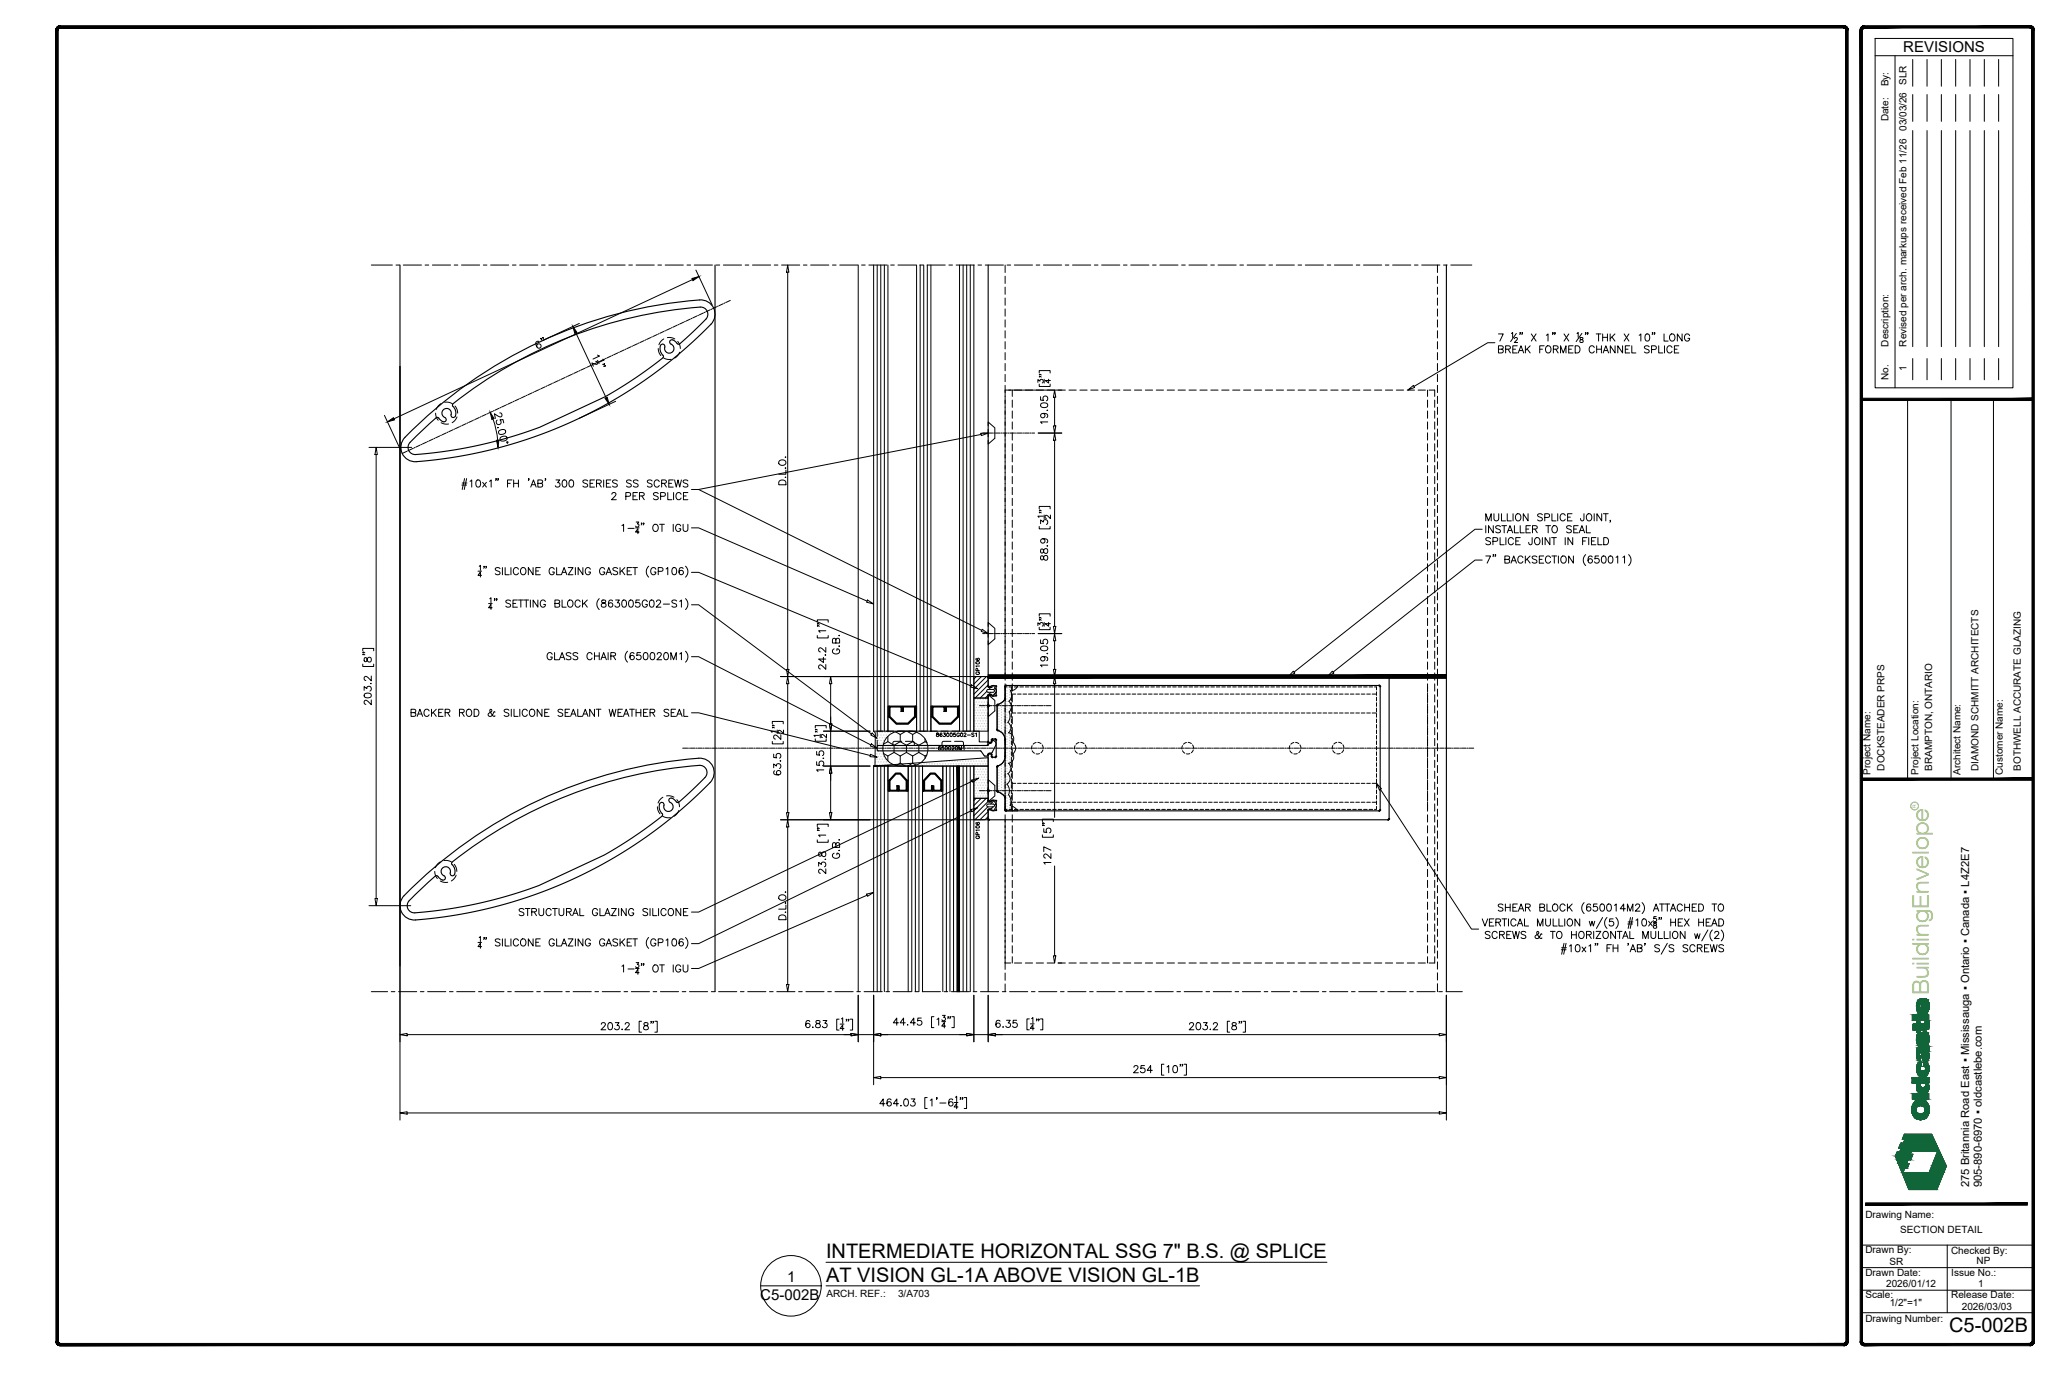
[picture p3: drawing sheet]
<svg xmlns="http://www.w3.org/2000/svg" width="914mm" height="610mm" viewBox="0 0 914 610" stroke-linecap="round" stroke-linejoin="round" font-family="sans-serif">
<defs><g id="words">
<text font-size="10" fill="#88c346" x="855.4" y="441.3" transform="rotate(-90 855.4 441.3)">BuildingEnvelope</text>
<g font-size="8.9">
<text x="366.3" y="557.8">INTERMEDIATE HORIZONTAL SSG 7&quot; B.S. @ SPLICE</text>
<text x="366.3" y="568.2">AT VISION GL-1A ABOVE VISION GL-1B</text>
<text x="864.4" y="590.5">C5-002B</text>
</g>
<g font-size="6.7">
<text x="844" y="23.3">REVISIONS</text>
<text x="349" y="568.4">1</text>
<text x="337.1" y="576.3">C5-002B</text>
</g>
<g font-size="5">
<text x="873.3" y="526.4" transform="rotate(-90 873.3 526.4)">275 Britannia Road East ▪ Mississauga ▪ Ontario ▪ Canada ▪ L4Z2E7</text>
<text x="878.8" y="526.4" transform="rotate(-90 878.8 526.4)">905-890-6970 ▪ oldcastlebe.com</text>
</g>
<g font-size="4.9">
<text x="435.7" y="300.2" transform="rotate(-90 435.7 300.2)">GP106</text>
<text x="435.7" y="372.9" transform="rotate(-90 435.7 372.9)">GP106</text>
</g>
<g font-size="4.4">
<text x="837.5" y="38.2" transform="rotate(-90 837.5 38.2)">By:</text>
<text x="837.5" y="53.8" transform="rotate(-90 837.5 53.8)">Date:</text>
<text x="845.4" y="58" transform="rotate(-90 845.4 58)">03/03/26 SLR</text>
<text x="837.5" y="153.7" transform="rotate(-90 837.5 153.7)">Description:</text>
<text x="845.4" y="153.7" transform="rotate(-90 845.4 153.7)">Revised per arch. markups received Feb 11/26</text>
<text x="845.4" y="164.5" transform="rotate(-90 845.4 164.5)">1</text>
<text x="837.5" y="168.4" transform="rotate(-90 837.5 168.4)">No.</text>
<text x="414.5" y="327.7">863005G02-S1</text>
<text x="415.2" y="333.7">650020M1</text>
<text x="835.7" y="341.7" transform="rotate(-90 835.7 341.7)">DOCKSTEADER PRPS</text>
<text x="856.9" y="341.8" transform="rotate(-90 856.9 341.8)">BRAMPTON, ONTARIO</text>
<text x="877.3" y="341.8" transform="rotate(-90 877.3 341.8)">DIAMOND SCHMITT ARCHITECTS</text>
<text x="896.1" y="341.8" transform="rotate(-90 896.1 341.8)">BOTHWELL ACCURATE GLAZING</text>
<text x="829.5" y="343.6" transform="rotate(-90 829.5 343.6)">Project Name:</text>
<text x="850.8" y="343.6" transform="rotate(-90 850.8 343.6)">Project Location:</text>
<text x="869.3" y="343.6" transform="rotate(-90 869.3 343.6)">Architect Name:</text>
<text x="888.1" y="343.6" transform="rotate(-90 888.1 343.6)">Customer Name:</text>
<text x="827.2" y="539.8">Drawing Name:</text>
<text x="842.7" y="546.6">SECTION DETAIL</text>
<text x="827.2" y="555.6">Drawn By:</text>
<text x="865.2" y="555.7">Checked By:</text>
<text x="837.9" y="560.7">SR</text>
<text x="876.5" y="560.4">NP</text>
<text x="827.2" y="565.6">Drawn Date:</text>
<text x="865.3" y="565.5">Issue No.:</text>
<text x="366.5" y="575.1">ARCH. REF.:</text>
<text x="398.2" y="575.1">3/A703</text>
<text x="827.2" y="575.5">Scale:</text>
<text x="836.4" y="570.7">2026/01/12</text>
<text x="865.3" y="575.6">Release Date:</text>
<text x="877.2" y="570.5">1</text>
<text x="838" y="578.9">1/2&quot;=1&quot;</text>
<text x="870" y="580.7">2026/03/03</text>
<text x="827.2" y="585.9">Drawing Number:</text>
</g>
<text font-size="2.1" fill="#88c346" x="849.7" y="358" transform="rotate(-90 849.7 358)">R</text>
</g></defs>
<!-- layer: _OBE_hidden -->
<g fill="none" stroke="#000" stroke-width=".44">
<path d="M164.7 117.5h9.3M175.6 117.5h1.6M178.8 117.5h8.1M188.5 117.5h1.6M191.7 117.5h8.1M201.4 117.5h1.6M204.6 117.5h8.1M214.3 117.5h1.6M217.6 117.5h8M227.2 117.5h1.6M230.5 117.5h8M240.1 117.5h1.6"/>
<path d="M243.4 117.5h8M253 117.5h1.6M256.3 117.5h8M265.9 117.5h1.6M269.2 117.5h8M278.8 117.5h1.7M282.1 117.5h8M291.7 117.5h1.7M295 117.5h8M304.6 117.5h1.7M307.9 117.5h8M317.5 117.5h1.7"/>
<path d="M320.8 117.5h8M330.5 117.5h1.6M333.7 117.5h8M343.4 117.5h1.6M346.6 117.5h8M356.3 117.5h1.6M359.5 117.5h8M369.2 117.5h1.6M372.4 117.5h8.1M382.1 117.5h1.6M385.3 117.5h8.1M395 117.5h1.6"/>
<path d="M398.2 117.5h8.1M407.9 117.5h1.6M411.1 117.5h8.1M420.8 117.5h1.6M424 117.5h8.1M433.7 117.5h1.6M436.9 117.5h8.1M445.7 117.5v3.3M446.6 117.5h1.6M449.8 117.5h8.1M459.5 117.5h1.6M462.7 117.5h8.1"/>
<path d="M472.4 117.5h1.6M475.6 117.5h8.1M485.3 117.5h1.6M488.5 117.5h8.1M498.2 117.5h1.6M501.4 117.5h8.1M511.1 117.5h1.6M514.3 117.5h8.1M524 117.5h1.6M527.2 117.5h8.1M536.9 117.5h1.6M540.1 117.5h8.1"/>
<path d="M549.8 117.5h1.6M553 117.5h8.1M562.7 117.5h1.6M565.9 117.5h8.1M575.6 117.5h1.6M578.8 117.5h8.1M588.5 117.5h1.6M591.7 117.5h8.1M601.4 117.5h1.6M604.6 117.5h8.1M614.3 117.5h1.6M617.6 117.5h8"/>
<path d="M627.2 117.5h1.6M630.5 117.5h8M637.4 117.5v3.3M640.1 117.5h1.6M643.4 117.5h9.3M309.8 139.8l-.4 .1M311.9 138.7l-1.8 .9M312.7 138.4l-.4 .2M314.9 137.4l-1.9 .8M315.6 137l-.4 .2M317.8 136l-1.8 .9M318.5 135.7l-.3 .1"/>
<path d="M320.7 134.7l-1.8 .8M321.5 134.3l-.4 .2M323.8 133.2l-2 .9M445.7 122.4v3.3M445.7 127.3v3.2M445.7 132.1v3.2M445.7 137v3.2M637.4 122.4v3.3M637.4 127.3v3.2M637.4 132.1v3.2M637.4 137v3.2M268.1 159.2l-1.8 .8"/>
<path d="M268.8 158.9l-.3 .1M271 157.8l-1.8 .9M271.8 157.5l-.4 .2M273.9 156.5l-1.8 .8M274.7 156.1l-.4 .2M276.9 155.1l-1.9 .9M277.6 154.8l-.4 .1M279.8 153.7l-1.8 .9M280.5 153.4l-.3 .2M282.7 152.4l-1.8 .8M283.4 152l-.3 .2M285.6 151l-1.8 .9"/>
<path d="M286.4 150.7l-.4 .1M288.6 149.7l-1.9 .8M289.3 149.3l-.4 .2M291.5 148.3l-1.8 .8M291.9 154.5l.3 1.6 .9 1.5M292.2 147.9l-.3 .2M294.3 150.3l-1.2 1-.9 1.5M294.3 158.7l1.5 .6h1.8M294.4 146.9l-1.8 .9M295.1 146.6l-.3 .2M295.9 149.7h1.8l1.5 .6M297.3 145.6l-1.8 .8"/>
<path d="M298.1 145.2l-.4 .2M300.3 144.2l-1.9 .8M300.5 151.4l.9 1.5 .3 1.6M301 143.9l-.4 .1M301.4 156.2l-.7 1.3-1.5 1.2M303.2 142.8l-1.8 .9M303.9 142.5l-.4 .2M306.1 141.5l-1.8 .8M306.8 141.1l-.3 .2M309 140.1l-1.8 .9M445.7 141.8v3.2M445.7 146.6v3.3"/>
<path d="M445.7 151.5v3.2M445.7 156.3v3.2M637.4 141.8v3.2M637.4 146.6v3.3M637.4 151.5v3.2M637.4 156.3v3.2M195.6 178.9l-1.2 1-.9 1.6M197.2 178.4h1.8l1.5 .5M224.2 179.6l-1.8 .9M225 179.3l-.4 .2M227.2 178.3l-1.9 .8M227.9 177.9l-.4 .2"/>
<path d="M230.1 176.9l-1.8 .9M230.8 176.6l-.3 .1M233 175.6l-1.8 .8M233.7 175.2l-.3 .2M235.9 174.2l-1.8 .8M236.7 173.8l-.4 .2M238.9 172.8l-1.9 .9M239.6 172.5l-.4 .2M241.8 171.5l-1.8 .8M242.5 171.1l-.3 .2M244.7 170.1l-1.8 .9M245.4 169.8l-.3 .1"/>
<path d="M247.6 168.7l-1.8 .9M248.4 168.4l-.4 .2M250.6 167.4l-1.9 .8M251.3 167l-.4 .2M253.5 166l-1.8 .9M254.2 165.7l-.4 .1M256.4 164.6l-1.8 .9M257.1 164.3l-.3 .2M259.3 163.3l-1.8 .8M260.1 162.9l-.4 .2M262.2 161.9l-1.8 .9M263 161.6l-.4 .2"/>
<path d="M265.2 160.6l-1.9 .8M265.9 160.2l-.4 .2M445.7 161.1v3.3M445.7 166v3.2M445.7 170.8v130.8M445.7 172.9h2.5M448.9 172.9v2.9M448.9 177.4v3.2M449.8 172.9h3.3M454.7 172.9h3.2M459.5 172.9h3.2M464.4 172.9h3.2"/>
<path d="M469.2 172.9h3.2M474 172.9h3.3M478.9 172.9h3.2M483.7 172.9h3.2M488.6 172.9h3.2M493.4 172.9h3.2M498.2 172.9h3.3M503.1 172.9h3.2M507.9 172.9h3.2M512.7 172.9h3.3M517.6 172.9h3.2M522.4 172.9h3.2"/>
<path d="M527.3 172.9h3.2M532.1 172.9h3.2M536.9 172.9h3.3M541.8 172.9h3.2M546.6 172.9h3.2M551.5 172.9h3.2M556.3 172.9h3.2M561.1 172.9h3.3M566 172.9h3.2M570.8 172.9h3.2M575.6 172.9h3.3M580.5 172.9h3.2"/>
<path d="M585.3 172.9h3.2M590.2 172.9h3.2M595 172.9h3.2M599.8 172.9h3.3M604.7 172.9h3.2M609.5 172.9h3.2M614.4 172.9h3.2M619.2 172.9h3.2M624 172.9h3.3M628.9 172.9h3.2M633 172.9v2.9M633 177.4v3.2"/>
<path d="M633.7 172.9h2.5v2.9M636.2 177.4v3.2M637.4 161.1v3.3M637.4 166v3.2M637.4 170.8v3.3M637.4 175.7v3.2M181.1 199.7l-.3 .2M183.3 198.7l-1.8 .9M184 198.4l-.3 .2M186.2 197.4l-1.8 .8M187 197l-.4 .2M189.2 196l-1.9 .9"/>
<path d="M189.9 195.7l-.4 .1M192.1 194.6l-1.8 .9M192.8 194.3l-.4 .2M193.2 183.2l.2 1.5 .9 1.6M195 193.3l-1.8 .8M195.6 187.4l1.5 .6h1.8M195.7 192.9l-.3 .2M197.9 191.9l-1.8 .9M198.7 191.6l-.4 .1M200.9 190.5l-1.9 .9M201.6 190.2l-.4 .2M201.8 180l.9 1.6 .2 1.6"/>
<path d="M202.6 184.8l-.9 1.6-1.2 1M203.8 189.2l-1.8 .8M204.5 188.8l-.4 .2M206.7 187.8l-1.8 .9M207.4 187.5l-.3 .2M209.6 186.5l-1.8 .8M210.4 186.1l-.4 .2M212.6 185.1l-1.9 .8M213.3 184.8l-.4 .1M215.5 183.7l-1.9 .9M216.2 183.4l-.4 .2M218.4 182.4l-1.8 .8"/>
<path d="M219.1 182l-.3 .2M221.3 181l-1.8 .9M222 180.7l-.3 .1M435.8 192h1.2M437.4 192h.4M438.2 188.8v-1.7l3 2.6v4.6l-3 2.6v-1.7M438.2 190.4v3.2M438.2 192h2M440.6 192h.4M441.4 192h2.1M443.9 192h.4M444.7 192h2"/>
<path d="M447.1 192h.4M447.9 192h2M448.9 182.2v3.2M448.9 187v3.3M448.9 191.9v3.2M448.9 196.7v3.2M450.3 192h.4M451.1 192h2M453.5 192h.4M454.3 192h2.1M456.8 192h.4M457.6 192h1.2"/>
<path d="M633 182.2v3.2M633 187v3.3M633 191.9v3.2M633 196.7v3.2M636.2 182.2v3.2M636.2 187v3.3M636.2 191.9v3.2M636.2 196.7v3.2M637.4 180.5v3.2M637.4 185.3v3.3M637.4 190.2v3.2M637.4 195v3.2"/>
<path d="M637.4 199.9v3.2M180.4 200.1l-2 .9M448.9 201.6v3.2M448.9 206.4v3.2M448.9 211.2v3.3M448.9 216.1v3.2M633 201.6v3.2M633 206.4v3.2M633 211.2v3.3M633 216.1v3.2M636.2 201.6v3.2M636.2 206.4v3.2"/>
<path d="M636.2 211.2v3.3M636.2 216.1v3.2M637.4 204.7v3.2M637.4 209.5v3.3M637.4 214.4v3.2M637.4 219.2v3.2M448.9 220.9v3.2M448.9 225.8v3.2M448.9 230.6v3.2M448.9 235.4v3.3M633 220.9v3.2M633 225.8v3.2"/>
<path d="M633 230.6v3.2M633 235.4v3.3M636.2 220.9v3.2M636.2 225.8v3.2M636.2 230.6v3.2M636.2 235.4v3.3M637.4 224.1v3.2M637.4 228.9v3.2M637.4 233.7v3.3M637.4 238.6v3.2M448.9 240.3v3.2M448.9 245.1v3.2"/>
<path d="M448.9 249.9v3.3M448.9 254.8v3.2M448.9 259.6v3.2M633 240.3v3.2M633 245.1v3.2M633 249.9v3.3M633 254.8v3.2M633 259.6v3.2M636.2 240.3v3.2M636.2 245.1v3.2M636.2 249.9v3.3M636.2 254.8v3.2"/>
<path d="M636.2 259.6v3.2M637.4 243.4v3.2M637.4 248.2v3.3M637.4 253.1v3.2M637.4 257.9v3.2M438.2 277.7v-1.7l3 2.6v4.6l-3 2.6v-1.7M438.2 279.3v3.2M448.9 264.5v3.2M448.9 269.3v3.2M448.9 274.1v3.3M448.9 279v3.2M633 264.5v3.2"/>
<path d="M633 269.3v3.2M633 274.1v3.3M633 279v3.2M636.2 264.5v3.2M636.2 269.3v3.2M636.2 274.1v3.3M636.2 279v3.2M637.4 262.8v3.2M637.4 267.6v3.2M637.4 272.4v3.3M637.4 277.3v3.2M435.8 280.9h1.2"/>
<path d="M437.4 280.9h.4M438.2 280.9h2M440.6 280.9h.4M441.4 280.9h2.1M443.9 280.9h.4M444.7 280.9h2M447.1 280.9h.4M447.9 280.9h2M448.9 283.8v3.2M448.9 288.7v3.2M448.9 293.5v3.2M448.9 298.3v3.3"/>
<path d="M450.3 280.9h.4M451.1 280.9h2M453.5 280.9h.4M454.3 280.9h2.1M456.8 280.9h.4M457.6 280.9h1.2M633 283.8v3.2M633 288.7v3.2M633 293.5v3.2M633 298.3v3.3M636.2 283.8v3.2M636.2 288.7v3.2"/>
<path d="M636.2 293.5v3.2M636.2 298.3v3.3M637.4 282.1v3.2M637.4 287v3.2M637.4 291.8v3.2M637.4 296.6v3.3M434.3 312.9h2.4M437.1 312.9h.4M437.9 312.9h2M438.2 309.6v-1.6l3 2.5v4.7l-3 2.5v-1.6M438.2 311.2v3.3M440.3 312.9h.4"/>
<path d="M441.1 312.9h2.1M443.6 312.9h.4M444.4 312.9h2M445.7 303.2v3.2M445.7 308v3.2M445.7 312.8v3.3M445.7 317.7v3.2M445.7 306.7v1.6M445.7 309.1v1.6M445.7 311.5v1.7M445.7 314v1.6M445.7 316.4v1.6"/>
<path d="M445.7 318.8v1.6M446.6 304.5h-.9v1.4M446.8 312.9h.4M447.4 304.5h1.6M447.6 312.9h2M448.5 316.1h1.9M448.5 307.7h1.9M448.5 304.5v1.4M448.5 306.7v1.6M448.5 309.1v1.6M448.5 311.5v1.7M448.5 314v1.6"/>
<path d="M448.5 316.4v1.6M448.5 318.8v1.6M448.9 303.2v3.2M448.9 308v3.2M448.9 312.8v3.3M448.9 317.7v3.2M449.8 304.5h1.7M450 312.9h.4M450.8 312.9h2M451.2 316.1h1.6M451.2 307.7h1.6M452.3 304.5h1.6"/>
<path d="M453.2 312.9h.4M453.7 316.1h1.6M453.7 307.7h1.6M454 312.9h2.1M454.7 304.5h1.6M456.1 316.1h1.6M456.1 307.7h1.6M456.5 312.9h.4M457.1 304.5h1.6M457.3 312.9h2M458.5 316.1h1.6M458.5 307.7h1.6"/>
<path d="M459.5 304.5h1.6M459.7 312.9h.4M460.5 312.9h2M460.9 316.1h1.6M460.9 307.7h1.6M461.9 304.5h1.7M462.9 312.9h.4M463.3 316.1h1.6M463.3 307.7h1.6M463.7 312.9h2.4M464.4 304.5h1.6M465.8 316.1h1.6"/>
<path d="M465.8 307.7h1.6M466.8 304.5h1.6M468.2 316.1h1.6M468.2 307.7h1.6M469.2 304.5h1.6M470.6 316.1h1.6M470.6 307.7h1.6M471.6 304.5h1.6M473 316.1h1.6M473 307.7h1.6M474 304.5h1.7M475.4 316.1h1.6"/>
<path d="M475.4 307.7h1.6M476.5 304.5h1.6M477.8 316.1h1.7M477.8 307.7h1.7M478.9 304.5h1.6M480.3 316.1h1.6M480.3 307.7h1.6M481.3 304.5h1.6M482.7 316.1h1.6M482.7 307.7h1.6M483.7 304.5h1.6M485.1 316.1h1.6"/>
<path d="M485.1 307.7h1.6M486.1 304.5h1.6M487.5 316.1h1.6M487.5 307.7h1.6M488.6 304.5h1.6M489.9 316.1h1.7M489.9 307.7h1.7M491 304.5h1.6M492.4 316.1h1.6M492.4 307.7h1.6M493.4 304.5h1.6M494.8 316.1h1.6"/>
<path d="M494.8 307.7h1.6M495.8 304.5h1.6M497.2 316.1h1.6M497.2 307.7h1.6M498.2 304.5h1.6M499.6 316.1h1.6M499.6 307.7h1.6M500.7 304.5h1.6M502 316.1h1.7M502 307.7h1.7M503.1 304.5h1.6M504.5 316.1h1.6"/>
<path d="M504.5 307.7h1.6M505.5 304.5h1.6M506.9 316.1h1.6M506.9 307.7h1.6M507.9 304.5h1.6M509.3 316.1h1.6M509.3 307.7h1.6M510.3 304.5h1.6M511.7 316.1h1.6M511.7 307.7h1.6M512.8 304.5h1.6M514.1 316.1h1.7"/>
<path d="M514.1 307.7h1.7M515.2 304.5h1.6M516.6 316.1h1.6M516.6 307.7h1.6M517.6 304.5h1.6M519 316.1h1.6M519 307.7h1.6M520 304.5h1.6M521.4 316.1h1.6M521.4 307.7h1.6M522.4 304.5h1.6M523.8 316.1h1.6"/>
<path d="M523.8 307.7h1.6M524.8 304.5h1.7M526.2 316.1h1.6M526.2 307.7h1.6M527.3 304.5h1.6M528.7 316.1h1.6M528.7 307.7h1.6M529.7 304.5h1.6M531.1 316.1h1.6M531.1 307.7h1.6M532.1 304.5h1.6M533.5 316.1h1.6"/>
<path d="M533.5 307.7h1.6M534.5 304.5h1.6M535.9 316.1h1.6M535.9 307.7h1.6M536.9 304.5h1.7M538.3 316.1h1.6M538.3 307.7h1.6M539.4 304.5h1.6M540.8 316.1h1.6M540.8 307.7h1.6M541.8 304.5h1.6M543.2 316.1h1.6"/>
<path d="M543.2 307.7h1.6M544.2 304.5h1.6M545.6 316.1h1.6M545.6 307.7h1.6M546.6 304.5h1.6M548 316.1h1.6M548 307.7h1.6M549 304.5h1.7M550.4 316.1h1.6M550.4 307.7h1.6M551.5 304.5h1.6M552.8 316.1h1.7"/>
<path d="M552.8 307.7h1.7M553.9 304.5h1.6M555.3 316.1h1.6M555.3 307.7h1.6M556.3 304.5h1.6M557.7 316.1h1.6M557.7 307.7h1.6M558.7 304.5h1.6M560.1 316.1h1.6M560.1 307.7h1.6M561.1 304.5h1.7M562.5 316.1h1.6"/>
<path d="M562.5 307.7h1.6M563.6 304.5h1.6M564.9 316.1h1.7M564.9 307.7h1.7M566 304.5h1.6M567.4 316.1h1.6M567.4 307.7h1.6M568.4 304.5h1.6M569.8 316.1h1.6M569.8 307.7h1.6M570.8 304.5h1.6M572.2 316.1h1.6"/>
<path d="M572.2 307.7h1.6M573.2 304.5h1.6M574.6 316.1h1.6M574.6 307.7h1.6M575.7 304.5h1.6M577 316.1h1.7M577 307.7h1.7M578.1 304.5h1.6M579.5 316.1h1.6M579.5 307.7h1.6M580.5 304.5h1.6M581.9 316.1h1.6"/>
<path d="M581.9 307.7h1.6M582.9 304.5h1.6M584.3 316.1h1.6M584.3 307.7h1.6M585.3 304.5h1.6M586.7 316.1h1.6M586.7 307.7h1.6M587.8 304.5h1.6M589.1 316.1h1.7M589.1 307.7h1.7M590.2 304.5h1.6M591.6 316.1h1.6"/>
<path d="M591.6 307.7h1.6M592.6 304.5h1.6M594 316.1h1.6M594 307.7h1.6M595 304.5h1.6M596.4 316.1h1.6M596.4 307.7h1.6M597.4 304.5h1.6M598.8 316.1h1.6M598.8 307.7h1.6M599.8 304.5h1.7M601.2 316.1h1.6"/>
<path d="M601.2 307.7h1.6M602.3 304.5h1.6M603.7 316.1h1.6M603.7 307.7h1.6M604.7 304.5h1.6M606.1 316.1h1.6M606.1 307.7h1.6M607.1 304.5h1.6M608.5 316.1h1.9M608.5 307.7h1.9M609.5 304.5h.9v1.4M610.4 306.7v1.6"/>
<path d="M610.4 309.1v1.6M610.4 311.5v1.7M610.4 314v1.6M610.4 316.4v1.6M610.4 318.8v1.6M633 303.2v3.5M633 307.1v4.4M633 311.9v4.5M633 316.8v4.4M636.2 303.2v3.2M636.2 308v3.2M636.2 312.8v3.3"/>
<path d="M636.2 317.7v3.2M637.4 300.3v3.6M637.4 305.5v3.2M637.4 310.3v3.2M637.4 315.2v3.2M637.4 320v3.2M389 328.1v2.4h2.7M391.5 324.2h-2.5v2.3M393.1 324.2h3.2M397.9 324.2h3.2M399.9 328.7h-3.4l-.5 .5-.1 1.3h-2.6M401.5 328.7h3.3l.6 .5 .1 1.3h2.9"/>
<path d="M402.7 324.2h3.3M407.6 324.2h3.2M410 330.5h3.2M412.4 324.2h3.2M430.7 330.5h3.2M431.8 324.2h2.4v4.7h3.1a.79 .79 0 0 1 .8 .8 .79 .79 0 0 1-.8 .8h-1.8M445.7 322.5v3.3M445.7 327.4v3.2M445.7 332.2v3.2M445.7 337v3.3M445.7 321.2v1.6M445.7 323.6v1.6"/>
<path d="M445.7 326.1v1.6M445.7 328.5v1.6M445.7 330.9v1.6M445.7 333.3v1.6M445.7 335.7v1.6M445.7 338.1v1.7M448.5 321.2v1.6M448.5 323.6v1.6M448.5 326.1v1.6M448.5 328.5v1.6M448.5 330.9v1.6M448.5 333.3v1.6"/>
<path d="M448.5 335.7v1.6M448.5 338.1v1.7M448.9 322.5v3.3M448.9 327.4v3.2M448.9 332.2v3.2M448.9 337v3.3M457.7 330.6l-.2 1.5M457.7 332.8l1 1.1M459.5 329.2l-1.4 .7M460.2 329.1l1.4 .6M461 334.1l-1.5 .1M462.2 330.2l.4 1.5"/>
<path d="M462.5 332.5l-.9 1.2M476.8 330.6l-.3 1.5M476.8 332.8l1 1.1M478.5 329.2l-1.3 .7M479.3 329.1l1.4 .6M480 334.1l-1.5 .1M481.2 330.2l.5 1.5M481.5 332.5l-.8 1.2M524.4 330.6l-.2 1.5M524.4 332.8l1 1.1M526.1 329.2l-1.3 .7M526.9 329.1l1.4 .6"/>
<path d="M527.6 334.1l-1.5 .1M528.8 330.2l.5 1.5M529.2 332.5l-.9 1.2M572 330.6l-.2 1.5M572 332.8l1 1.1M573.8 329.2l-1.4 .7M574.5 329.1l1.4 .6M575.3 334.1l-1.5 .1M576.5 330.2l.4 1.5M576.8 332.5l-.9 1.2M591.1 330.5l-.3 1.5M591.1 332.8l1 1.1"/>
<path d="M592.8 329.1l-1.3 .8M593.6 329.1l1.4 .5M594.3 334l-1.5 .2M595.5 330.2l.5 1.4M595.8 332.4l-.8 1.3M610.4 321.2v1.6M610.4 323.6v1.6M610.4 326.1v1.6M610.4 328.5v1.6M610.4 330.9v1.6M610.4 333.3v1.6M610.4 335.7v1.6"/>
<path d="M610.4 338.1v1.7M633 321.6v4.5M633 326.5v4.4M633 331.3v4.4M633 336.1v4.5M636.2 322.5v3.3M636.2 327.4v3.2M636.2 332.2v3.2M636.2 337v3.3M637.4 324.8v3.3M637.4 329.7v3.2M637.4 334.5v3.2"/>
<path d="M637.4 339.3v3.3M291.5 357.7l.3 1.6 .9 1.5M294 353.4l-1.3 1.1-.9 1.5M295.6 352.9h1.8l1.5 .5M300.2 354.5l.8 1.6 .3 1.6M301 359.3l-.7 1.4-1.4 1.2M434.3 350.5h2.4M437.1 350.5h.4M437.9 350.5h2M438.2 347.3v-1.6l3 2.5v4.7l-3 2.5v-1.6M438.2 348.9v3.3M440.3 350.5h.4"/>
<path d="M441.1 350.5h2.1M443.6 350.5h.4M444.4 350.5h2M445.7 341.9v3.2M445.7 346.7v3.2M445.7 351.6v3.2M445.7 356.4v3.2M445.7 357.5v1.3h.9M445.7 340.6v1.6M445.7 343v1.6M445.7 345.4v1.6M445.7 347.8v1.6"/>
<path d="M445.7 350.2v1.7M445.7 352.7v1.6M445.7 355.1v1.6M446.8 350.5h.4M447.4 358.8h1.6M447.6 350.5h2M448.5 347.3h1.9M448.5 355.7h1.9M448.5 340.6v1.6M448.5 343v1.6M448.5 345.4v1.6M448.5 347.8v1.6"/>
<path d="M448.5 350.2v1.7M448.5 352.7v1.6M448.5 355.1v1.6M448.5 357.5v1.3M448.9 341.9v3.2M448.9 346.7v3.2M448.9 351.6v3.2M448.9 356.4v3.2M449.8 358.8h1.7M450 350.5h.4M450.8 350.5h2M451.2 347.3h1.6"/>
<path d="M451.2 355.7h1.6M452.3 358.8h1.6M453.2 350.5h.4M453.7 347.3h1.6M453.7 355.7h1.6M454 350.5h2.1M454.7 358.8h1.6M456.1 347.3h1.6M456.1 355.7h1.6M456.5 350.5h.4M457.1 358.8h1.6M457.3 350.5h2"/>
<path d="M458.5 347.3h1.6M458.5 355.7h1.6M459.5 358.8h1.6M459.7 350.5h.4M460.5 350.5h2M460.9 347.3h1.6M460.9 355.7h1.6M461.9 358.8h1.7M462.9 350.5h.4M463.3 347.3h1.6M463.3 355.7h1.6M463.7 350.5h2.4"/>
<path d="M464.4 358.8h1.6M465.8 347.3h1.6M465.8 355.7h1.6M466.8 358.8h1.6M468.2 347.3h1.6M468.2 355.7h1.6M469.2 358.8h1.6M470.6 347.3h1.6M470.6 355.7h1.6M471.6 358.8h1.6M473 347.3h1.6M473 355.7h1.6"/>
<path d="M474 358.8h1.7M475.4 347.3h1.6M475.4 355.7h1.6M476.5 358.8h1.6M477.8 347.3h1.7M477.8 355.7h1.7M478.9 358.8h1.6M480.3 347.3h1.6M480.3 355.7h1.6M481.3 358.8h1.6M482.7 347.3h1.6M482.7 355.7h1.6"/>
<path d="M483.7 358.8h1.6M485.1 347.3h1.6M485.1 355.7h1.6M486.1 358.8h1.6M487.5 347.3h1.6M487.5 355.7h1.6M488.6 358.8h1.6M489.9 347.3h1.7M489.9 355.7h1.7M491 358.8h1.6M492.4 347.3h1.6M492.4 355.7h1.6"/>
<path d="M493.4 358.8h1.6M494.8 347.3h1.6M494.8 355.7h1.6M495.8 358.8h1.6M497.2 347.3h1.6M497.2 355.7h1.6M498.2 358.8h1.6M499.6 347.3h1.6M499.6 355.7h1.6M500.7 358.8h1.6M502 347.3h1.7M502 355.7h1.7"/>
<path d="M503.1 358.8h1.6M504.5 347.3h1.6M504.5 355.7h1.6M505.5 358.8h1.6M506.9 347.3h1.6M506.9 355.7h1.6M507.9 358.8h1.6M509.3 347.3h1.6M509.3 355.7h1.6M510.3 358.8h1.6M511.7 347.3h1.6M511.7 355.7h1.6"/>
<path d="M512.8 358.8h1.6M514.1 347.3h1.7M514.1 355.7h1.7M515.2 358.8h1.6M516.6 347.3h1.6M516.6 355.7h1.6M517.6 358.8h1.6M519 347.3h1.6M519 355.7h1.6M520 358.8h1.6M521.4 347.3h1.6M521.4 355.7h1.6"/>
<path d="M522.4 358.8h1.6M523.8 347.3h1.6M523.8 355.7h1.6M524.8 358.8h1.7M526.2 347.3h1.6M526.2 355.7h1.6M527.3 358.8h1.6M528.7 347.3h1.6M528.7 355.7h1.6M529.7 358.8h1.6M531.1 347.3h1.6M531.1 355.7h1.6"/>
<path d="M532.1 358.8h1.6M533.5 347.3h1.6M533.5 355.7h1.6M534.5 358.8h1.6M535.9 347.3h1.6M535.9 355.7h1.6M536.9 358.8h1.7M538.3 347.3h1.6M538.3 355.7h1.6M539.4 358.8h1.6M540.8 347.3h1.6M540.8 355.7h1.6"/>
<path d="M541.8 358.8h1.6M543.2 347.3h1.6M543.2 355.7h1.6M544.2 358.8h1.6M545.6 347.3h1.6M545.6 355.7h1.6M546.6 358.8h1.6M548 347.3h1.6M548 355.7h1.6M549 358.8h1.7M550.4 347.3h1.6M550.4 355.7h1.6"/>
<path d="M551.5 358.8h1.6M552.8 347.3h1.7M552.8 355.7h1.7M553.9 358.8h1.6M555.3 347.3h1.6M555.3 355.7h1.6M556.3 358.8h1.6M557.7 347.3h1.6M557.7 355.7h1.6M558.7 358.8h1.6M560.1 347.3h1.6M560.1 355.7h1.6"/>
<path d="M561.1 358.8h1.7M562.5 347.3h1.6M562.5 355.7h1.6M563.6 358.8h1.6M564.9 347.3h1.7M564.9 355.7h1.7M566 358.8h1.6M567.4 347.3h1.6M567.4 355.7h1.6M568.4 358.8h1.6M569.8 347.3h1.6M569.8 355.7h1.6"/>
<path d="M570.8 358.8h1.6M572.2 347.3h1.6M572.2 355.7h1.6M573.2 358.8h1.6M574.6 347.3h1.6M574.6 355.7h1.6M575.7 358.8h1.6M577 347.3h1.7M577 355.7h1.7M578.1 358.8h1.6M579.5 347.3h1.6M579.5 355.7h1.6"/>
<path d="M580.5 358.8h1.6M581.9 347.3h1.6M581.9 355.7h1.6M582.9 358.8h1.6M584.3 347.3h1.6M584.3 355.7h1.6M585.3 358.8h1.6M586.7 347.3h1.6M586.7 355.7h1.6M587.8 358.8h1.6M589.1 347.3h1.7M589.1 355.7h1.7"/>
<path d="M590.2 358.8h1.6M591.6 347.3h1.6M591.6 355.7h1.6M592.6 358.8h1.6M594 347.3h1.6M594 355.7h1.6M595 358.8h1.6M596.4 347.3h1.6M596.4 355.7h1.6M597.4 358.8h1.6M598.8 347.3h1.6M598.8 355.7h1.6"/>
<path d="M599.8 358.8h1.7M601.2 347.3h1.6M601.2 355.7h1.6M602.3 358.8h1.6M603.7 347.3h1.6M603.7 355.7h1.6M604.7 358.8h1.6M606.1 347.3h1.6M606.1 355.7h1.6M607.1 358.8h1.6M608.5 347.3h1.9M608.5 355.7h1.9"/>
<path d="M610.4 357.5v1.3h-.9M610.4 340.6v1.6M610.4 343v1.6M610.4 345.4v1.6M610.4 347.8v1.6M610.4 350.2v1.7M610.4 352.7v1.6M610.4 355.1v1.6M633 341v4.4M633 345.8v4.4M633 350.7v4.4M633 355.5v4.1"/>
<path d="M636.2 341.9v3.2M636.2 346.7v3.2M636.2 351.6v3.2M636.2 356.4v3.2M637.4 344.2v3.2M637.4 349v3.3M637.4 353.9v3.2M637.4 358.7v3.2M294 361.9l1.5 .6h1.8M445.7 361.2v68.6M448.9 361.2v3.3M448.9 366.1v3.2"/>
<path d="M448.9 370.9v3.2M448.9 375.8v3.2M633 361.2v3.3M633 366.1v3.2M633 370.9v3.2M633 375.8v3.2M636.2 361.2v3.3M636.2 366.1v3.2M636.2 370.9v3.2M636.2 375.8v3.2M637.4 363.5v3.3M637.4 368.4v3.2"/>
<path d="M637.4 373.2v3.2M637.4 378.1v3.2M192.8 386.3l.3 1.6 .8 1.6M195.2 382.1l-1.2 1-.9 1.6M195.2 390.6l1.5 .5 1.8 .1M196.8 381.5l1.8 .1 1.5 .5M201.4 383.2l.9 1.6 .3 1.5M202.3 388l-.9 1.6-1.3 1M448.9 380.6v3.2M448.9 385.4v3.3M448.9 390.3v3.2M448.9 395.1v3.2"/>
<path d="M448.9 399.9v3.3M633 380.6v3.2M633 385.4v3.3M633 390.3v3.2M633 395.1v3.2M633 399.9v3.3M636.2 380.6v3.2M636.2 385.4v3.3M636.2 390.3v3.2M636.2 395.1v3.2M636.2 399.9v3.3M637.4 382.9v3.2"/>
<path d="M637.4 387.7v3.3M637.4 392.6v3.2M637.4 397.4v3.2M448.9 404.8v3.2M448.9 409.6v3.3M448.9 414.5v3.2M448.9 419.3v3.2M633 404.8v3.2M633 409.6v3.3M633 414.5v3.2M633 419.3v3.2M636.2 404.8v3.2"/>
<path d="M636.2 409.6v3.3M636.2 414.5v3.2M636.2 419.3v3.2M637.4 402.3v3.2M637.4 407.1v3.2M637.4 411.9v3.3M637.4 416.8v3.2M164.7 439.7h7.2M173.5 439.7h1.6M176.7 439.7h8.1M186.4 439.7h1.6M189.6 439.7h8.1"/>
<path d="M199.3 439.7h1.6M202.5 439.7h8.1M212.2 439.7h1.6M215.4 439.7h8.1M225.1 439.7h1.6M228.3 439.7h8.1M238 439.7h1.6M241.2 439.7h8.1M250.9 439.7h1.6M254.1 439.7h8.1M263.8 439.7h1.6M267 439.7h8.1"/>
<path d="M276.7 439.7h1.6M280 439.7h8M289.6 439.7h1.6M292.9 439.7h8M302.5 439.7h1.6M305.8 439.7h8M315.4 439.7h1.7M318.7 439.7h8M328.3 439.7h1.7M331.6 439.7h8M341.2 439.7h1.7M344.5 439.7h8"/>
<path d="M354.1 439.7h1.7M357.4 439.7h8M367.1 439.7h1.6M370.3 439.7h8M380 439.7h1.6M383.2 439.7h8M392.9 439.7h1.6M396.1 439.7h8M405.8 439.7h1.6M409 439.7h8M418.7 439.7h1.6M421.9 439.7h8.1"/>
<path d="M431.6 439.7h1.6M434.8 439.7h8.1M444.5 439.7h1.6M445.7 431.4v3.2M445.7 436.2v3.5M445.7 426.9h2.5M447.7 439.7h8.1M448.9 424.1v2.8M449.8 426.9h3.3M454.7 426.9h3.2M457.4 439.7h1.6M459.5 426.9h3.2"/>
<path d="M460.6 439.7h8.1M464.4 426.9h3.2M469.2 426.9h3.2M470.3 439.7h1.6M473.5 439.7h8.1M474 426.9h3.3M478.9 426.9h3.2M483.2 439.7h1.6M483.7 426.9h3.2M486.4 439.7h8.1M488.6 426.9h3.2M493.4 426.9h3.2"/>
<path d="M496.1 439.7h1.6M498.2 426.9h3.3M499.3 439.7h8.1M503.1 426.9h3.2M507.9 426.9h3.2M509 439.7h1.6M512.2 439.7h8.1M512.7 426.9h3.3M517.6 426.9h3.2M521.9 439.7h1.6M522.4 426.9h3.2M525.1 439.7h8.1"/>
<path d="M527.3 426.9h3.2M532.1 426.9h3.2M534.8 439.7h1.6M536.9 426.9h3.3M538 439.7h8.1M541.8 426.9h3.2M546.6 426.9h3.2M547.7 439.7h1.6M550.9 439.7h8.1M551.5 426.9h3.2M556.3 426.9h3.2M560.6 439.7h1.6"/>
<path d="M561.1 426.9h3.3M563.8 439.7h8.1M566 426.9h3.2M570.8 426.9h3.2M573.5 439.7h1.6M575.6 426.9h3.3M576.7 439.7h8.1M580.5 426.9h3.2M585.3 426.9h3.2M586.4 439.7h1.6M589.6 439.7h8.1M590.2 426.9h3.2"/>
<path d="M595 426.9h3.2M599.3 439.7h1.6M599.8 426.9h3.3M602.5 439.7h8.1M604.7 426.9h3.2M609.5 426.9h3.2M612.2 439.7h1.6M614.4 426.9h3.2M615.4 439.7h8.1M619.2 426.9h3.2M624 426.9h3.3M625.1 439.7h1.6"/>
<path d="M628.3 439.7h8.1M628.9 426.9h3.2M633 424.1v2.8M636.2 424.1v2.8h-2.5M637.4 421.6v3.2M637.4 426.4v3.3M637.4 431.3v3.2M637.4 436.1v3.6M638 439.7h1.6M641.2 439.7h7.3"/>
</g>
<!-- layer: _OBE_aluminum -->
<g fill="none" stroke="#000" stroke-width=".5">
<path d="M177.4 117.5v310.7M317.1 117.5v322.2M438.2 117.5v182.4M641.4 117.5v322.2M179.6 193.9a202.9 202.9 0 0 1 132.4-60.8 6.4 6.4 0 0 1 3.3 10.7 203 203 0 0 1-132.4 60.8 6.4 6.4 0 0 1-3.3-10.7zM197.3 185.1a1.14 1.14 0 0 1 .1 1.8 1.14 1.14 0 0 1-1.8-.4l-.4-.3a1.24 1.24 0 0 0-1.8-1l-6.8 6.3a25.4 25.4 0 0 0-5.6 6.1 3.2 3.2 0 0 0 3.4 3.9 201.4 201.4 0 0 0 55-12.1l29-13.5a181.4 181.4 0 0 0 25.8-17.6v-.4a4.1 4.1 0 0 1-.8-5.2l.7-.1 .6 .5a2.65 2.65 0 0 0 1.9 3.5 2.15 2.15 0 0 0 2.3-1.9 2.15 2.15 0 0 0-1.6-2.3 1.16 1.16 0 0 1 .3-1.8 1.16 1.16 0 0 1 1.6 .6l.4 .3a1.24 1.24 0 0 0 1.8 .9l4.5-3.9a40.2 40.2 0 0 0 7.9-8.4 3.2 3.2 0 0 0-3.3-4 200 200 0 0 0-109.8 43.2v.5a4 4 0 0 1 .8 5.2l-.8 .1-.6-.5a2.76 2.76 0 0 0-1.4-3.4 2.08 2.08 0 0 0-2.6 1.2 2.08 2.08 0 0 0 1.2 2.7M445.7 304.3l.4-.4h165.6l.3 .4-.1 55.1-165.8 .1-.4-.4M445.7 304.3v5.7a6.4 6.4 0 0 1-3.4 2.4l-.1 11.2a4.8 4.8 0 0 1 3.5 4.4M439.7 328.8l-.5 .5-.7-.1-.3-.4v-15.6l.4-.3-.4-.4v-4.1l.4-.5a2.86 2.86 0 0 0 3.2 .5v-4.2a3.4 3.4 0 0 0-3.3 .4l-.3-.4v-3.9l.4-.4h177l.4 .4-.2 63.1h-177.2l-.4-.3v-3.9l.4-.5a2.85 2.85 0 0 0 3.2 .5v-4.2a3.4 3.4 0 0 0-3.3 .4l-.3-.4v-4.1l.4-.4-.4-.3v-15.6l.5-.5M439.7 329.1l.2-1.4 1.8 .2v7.6l-1.8 .2-.2-1.4-.5-.2M439.7 329.1l-.9 .3-.8 1.1h-48.6l-.4 .4v1.6l.4 .4h45.3l2.1 2.3 1.2-.1 .3-1h.9M440.6 328.3a1.58 1.58 0 0 1 .9 2.2l-1.6 3.1-.7 .5"/>
<path d="M440.6 328.3l-.7-.2-.2 .3M445.7 335.4a4.8 4.8 0 0 1-3.5 4.4v10.9l.2 .3a5.7 5.7 0 0 1 3.3 2.5v5.6M445.7 328v7.4M438.2 363.4v76.3M179.2 397.1a202.9 202.9 0 0 1 132.4-60.8 6.4 6.4 0 0 1 3.3 10.6 203 203 0 0 1-132.4 60.9 6.4 6.4 0 0 1-3.3-10.7zM183.3 397.4l9.7-9a1.25 1.25 0 0 1 1.9 .9l.3 .4a1.18 1.18 0 0 0 2.1 .1 1.18 1.18 0 0 0-.9-1.8 2.12 2.12 0 0 1-.4-2.9 2.12 2.12 0 0 1 2.9-.5 2.12 2.12 0 0 1 .7 2.8l.4 .6 .7 .3a2.84 2.84 0 0 0 .3-4.5l-.6-.6-.1-.7a198.1 198.1 0 0 1 110.9-43.1 3.2 3.2 0 0 1 1.4 5.3l-4.2 4.2a39.5 39.5 0 0 1-8 6.9l-.4-.2a3.3 3.3 0 0 0-2.8-1.7l-.5 .5v.8a2.77 2.77 0 0 1 1.7 3.2 2.14 2.14 0 0 1-2.9 1.2 2.14 2.14 0 0 1-1-3l-.4-.6-.7-.3a2.85 2.85 0 0 0-.2 4.5l.6 1.1a47.7 47.7 0 0 1-10.2 7.9l-15.6 9.9-29 13.5a192.4 192.4 0 0 1-56.1 12 3.4 3.4 0 0 1-2.4-3 3.4 3.4 0 0 1 1.9-3.2z"/>
</g>
<!-- layer: _OBE_silicone -->
<g fill="#000" stroke="#000" stroke-width=".44">
<path d="M438.2 299.2v1.5l203.2-1.5zM438.2 300.7l203.2-1.5v1.5z"/>
<circle cx="432.4" cy="317.2" r=".02"/>
<circle cx="432.4" cy="310.1" r=".02"/>
<circle cx="432.4" cy="312.4" r=".02"/>
<circle cx="432.4" cy="314.8" r=".02"/>
<circle cx="432.4" cy="319.6" r=".02"/>
<circle cx="433" cy="313.6" r=".02"/>
<circle cx="433" cy="318.4" r=".02"/>
<circle cx="433" cy="311.3" r=".02"/>
<circle cx="433" cy="316" r=".02"/>
<circle cx="433.6" cy="317.2" r=".02"/>
<circle cx="433.6" cy="319.6" r=".02"/>
<circle cx="433.6" cy="314.8" r=".02"/>
<circle cx="433.6" cy="310.1" r=".02"/>
<circle cx="433.6" cy="312.4" r=".02"/>
<circle cx="434.1" cy="311.3" r=".02"/>
<circle cx="434.1" cy="316" r=".02"/>
<circle cx="434.1" cy="313.6" r=".02"/>
<circle cx="434.1" cy="318.4" r=".02"/>
<circle cx="434.7" cy="314.8" r=".02"/>
<circle cx="434.7" cy="319.6" r=".02"/>
<circle cx="434.7" cy="317.2" r=".02"/>
<circle cx="434.7" cy="310.1" r=".02"/>
<circle cx="434.7" cy="312.4" r=".02"/>
<circle cx="435.3" cy="316" r=".02"/>
<circle cx="435.3" cy="311.3" r=".02"/>
<circle cx="435.3" cy="313.6" r=".02"/>
<circle cx="435.3" cy="318.4" r=".02"/>
<circle cx="435.9" cy="312.4" r=".02"/>
<circle cx="435.9" cy="310.1" r=".02"/>
<circle cx="435.9" cy="314.8" r=".02"/>
<circle cx="435.9" cy="317.2" r=".02"/>
<circle cx="435.9" cy="319.6" r=".02"/>
<circle cx="436.5" cy="313.6" r=".02"/>
<circle cx="436.5" cy="311.3" r=".02"/>
<circle cx="436.5" cy="316" r=".02"/>
<circle cx="436.5" cy="318.4" r=".02"/>
<circle cx="437.1" cy="310.1" r=".02"/>
<circle cx="437.1" cy="312.4" r=".02"/>
<circle cx="437.1" cy="314.8" r=".02"/>
<circle cx="437.1" cy="317.2" r=".02"/>
<circle cx="437.1" cy="319.6" r=".02"/>
<circle cx="437.7" cy="316" r=".02"/>
<circle cx="437.7" cy="318.4" r=".02"/>
<circle cx="437.7" cy="311.3" r=".02"/>
<circle cx="437.7" cy="313.6" r=".02"/>
<circle cx="442.9" cy="317.6" r=".02"/>
<circle cx="442.9" cy="315.2" r=".02"/>
<circle cx="442.9" cy="318.8" r=".02"/>
<circle cx="442.9" cy="316.4" r=".02"/>
<circle cx="442.9" cy="312.8" r=".02"/>
<circle cx="442.9" cy="319.9" r=".02"/>
<circle cx="442.9" cy="314" r=".02"/>
<circle cx="444.1" cy="319.4" r=".02"/>
<circle cx="444.1" cy="317" r=".02"/>
<circle cx="444.1" cy="314.6" r=".02"/>
<circle cx="444.1" cy="313.4" r=".02"/>
<circle cx="444.1" cy="318.2" r=".02"/>
<circle cx="444.1" cy="315.8" r=".02"/>
<circle cx="444.1" cy="312.2" r=".02"/>
<circle cx="445.3" cy="317.6" r=".02"/>
<circle cx="445.3" cy="315.2" r=".02"/>
<circle cx="445.3" cy="314" r=".02"/>
<circle cx="445.3" cy="312.8" r=".02"/>
<circle cx="445.3" cy="319.9" r=".02"/>
<circle cx="445.3" cy="316.4" r=".02"/>
<circle cx="445.3" cy="311.6" r=".02"/>
<circle cx="445.3" cy="318.8" r=".02"/>
<circle cx="446.5" cy="315.8" r=".02"/>
<circle cx="446.5" cy="318.2" r=".02"/>
<circle cx="446.5" cy="314.6" r=".02"/>
<circle cx="446.5" cy="307.4" r=".02"/>
<circle cx="446.5" cy="305.1" r=".02"/>
<circle cx="446.5" cy="319.4" r=".02"/>
<circle cx="446.5" cy="311" r=".02"/>
<circle cx="446.5" cy="306.3" r=".02"/>
<circle cx="446.5" cy="317" r=".02"/>
<circle cx="446.5" cy="313.4" r=".02"/>
<circle cx="446.5" cy="312.2" r=".02"/>
<circle cx="446.5" cy="309.8" r=".02"/>
<circle cx="446.5" cy="308.6" r=".02"/>
<circle cx="447.7" cy="311.6" r=".02"/>
<circle cx="447.7" cy="318.8" r=".02"/>
<circle cx="447.7" cy="310.4" r=".02"/>
<circle cx="447.7" cy="309.2" r=".02"/>
<circle cx="447.7" cy="308" r=".02"/>
<circle cx="447.7" cy="312.8" r=".02"/>
<circle cx="447.7" cy="306.9" r=".02"/>
<circle cx="447.7" cy="315.2" r=".02"/>
<circle cx="447.7" cy="314" r=".02"/>
<circle cx="447.7" cy="305.7" r=".02"/>
<circle cx="447.7" cy="304.5" r=".02"/>
<circle cx="447.7" cy="317.6" r=".02"/>
<circle cx="447.7" cy="316.4" r=".02"/>
<circle cx="448.9" cy="305.1" r=".02"/>
<circle cx="450.1" cy="304.5" r=".02"/>
<circle cx="388.3" cy="333" r=".02"/>
<circle cx="388.3" cy="325.9" r=".02"/>
<circle cx="388.3" cy="328.3" r=".02"/>
<circle cx="388.3" cy="330.6" r=".02"/>
<circle cx="388.3" cy="335.4" r=".02"/>
<circle cx="388.3" cy="337.8" r=".02"/>
<circle cx="388.9" cy="339" r=".02"/>
<circle cx="388.9" cy="336.6" r=".02"/>
<circle cx="388.9" cy="324.7" r=".02"/>
<circle cx="388.9" cy="331.8" r=".02"/>
<circle cx="388.9" cy="334.2" r=".02"/>
<circle cx="388.9" cy="327.1" r=".02"/>
<circle cx="388.9" cy="329.5" r=".02"/>
<circle cx="389.5" cy="325.9" r=".02"/>
<circle cx="389.5" cy="330.6" r=".02"/>
<circle cx="389.5" cy="337.8" r=".02"/>
<circle cx="389.5" cy="328.3" r=".02"/>
<circle cx="389.5" cy="335.4" r=".02"/>
<circle cx="389.5" cy="333" r=".02"/>
<circle cx="390.1" cy="331.8" r=".02"/>
<circle cx="390.1" cy="324.7" r=".02"/>
<circle cx="390.1" cy="327.1" r=".02"/>
<circle cx="390.1" cy="329.5" r=".02"/>
<circle cx="390.1" cy="339" r=".02"/>
<circle cx="390.1" cy="336.6" r=".02"/>
<circle cx="390.1" cy="334.2" r=".02"/>
<circle cx="390.7" cy="335.4" r=".02"/>
<circle cx="390.7" cy="325.9" r=".02"/>
<circle cx="390.7" cy="328.3" r=".02"/>
<circle cx="390.7" cy="333" r=".02"/>
<circle cx="390.7" cy="337.8" r=".02"/>
<circle cx="390.7" cy="330.6" r=".02"/>
<circle cx="391.3" cy="329.5" r=".02"/>
<circle cx="391.3" cy="331.8" r=".02"/>
<circle cx="391.3" cy="324.7" r=".02"/>
<circle cx="391.3" cy="334.2" r=".02"/>
<circle cx="391.3" cy="339" r=".02"/>
<circle cx="391.3" cy="327.1" r=".02"/>
<circle cx="391.3" cy="336.6" r=".02"/>
<circle cx="391.9" cy="337.8" r=".02"/>
<circle cx="391.9" cy="325.9" r=".02"/>
<circle cx="391.9" cy="328.3" r=".02"/>
<circle cx="391.9" cy="335.4" r=".02"/>
<circle cx="392.5" cy="324.7" r=".02"/>
<circle cx="392.5" cy="327.1" r=".02"/>
<circle cx="392.5" cy="339" r=".02"/>
<circle cx="392.5" cy="336.6" r=".02"/>
<circle cx="393.1" cy="325.9" r=".02"/>
<circle cx="393.1" cy="337.8" r=".02"/>
<circle cx="393.7" cy="324.7" r=".02"/>
<circle cx="393.7" cy="339" r=".02"/>
<circle cx="394.3" cy="325.9" r=".02"/>
<circle cx="394.9" cy="324.7" r=".02"/>
<circle cx="394.9" cy="339" r=".02"/>
<circle cx="396" cy="324.7" r=".02"/>
<circle cx="401.4" cy="338.6" r=".02"/>
<circle cx="402.6" cy="338.6" r=".02"/>
<circle cx="403.8" cy="338.6" r=".02"/>
<circle cx="405" cy="338.6" r=".02"/>
<circle cx="406.2" cy="338.6" r=".02"/>
<circle cx="407.4" cy="338.6" r=".02"/>
<circle cx="408.5" cy="338.6" r=".02"/>
<circle cx="409.7" cy="338.6" r=".02"/>
<circle cx="410.9" cy="338.6" r=".02"/>
<circle cx="412.1" cy="338.6" r=".02"/>
<circle cx="413.3" cy="338.6" r=".02"/>
<circle cx="414.5" cy="338.6" r=".02"/>
<circle cx="415.7" cy="338.6" r=".02"/>
<circle cx="416.9" cy="338.6" r=".02"/>
<circle cx="417.5" cy="337.4" r=".02"/>
<circle cx="418.1" cy="338.6" r=".02"/>
<circle cx="418.7" cy="337.4" r=".02"/>
<circle cx="419.3" cy="338.6" r=".02"/>
<circle cx="419.9" cy="337.4" r=".02"/>
<circle cx="420.5" cy="338.6" r=".02"/>
<circle cx="421" cy="337.4" r=".02"/>
<circle cx="421.6" cy="338.6" r=".02"/>
<circle cx="422.2" cy="337.4" r=".02"/>
<circle cx="422.8" cy="338.6" r=".02"/>
<circle cx="423.4" cy="337.4" r=".02"/>
<circle cx="424" cy="338.6" r=".02"/>
<circle cx="424.6" cy="337.4" r=".02"/>
<circle cx="425.2" cy="338.6" r=".02"/>
<circle cx="425.8" cy="337.4" r=".02"/>
<circle cx="426.4" cy="338.6" r=".02"/>
<circle cx="427" cy="337.4" r=".02"/>
<circle cx="427.6" cy="338.6" r=".02"/>
<circle cx="428.2" cy="337.4" r=".02"/>
<circle cx="428.8" cy="338.6" r=".02"/>
<circle cx="429.4" cy="337.4" r=".02"/>
<circle cx="430" cy="338.6" r=".02"/>
<circle cx="430.6" cy="337.4" r=".02"/>
<circle cx="431.2" cy="338.6" r=".02"/>
<circle cx="431.8" cy="337.4" r=".02"/>
<circle cx="432.4" cy="322" r=".02"/>
<circle cx="432.4" cy="338.6" r=".02"/>
<circle cx="433" cy="337.4" r=".02"/>
<circle cx="433" cy="339.8" r=".02"/>
<circle cx="433" cy="320.8" r=".02"/>
<circle cx="433.6" cy="322" r=".02"/>
<circle cx="433.6" cy="336.3" r=".02"/>
<circle cx="433.6" cy="338.6" r=".02"/>
<circle cx="434.1" cy="339.8" r=".02"/>
<circle cx="434.1" cy="320.8" r=".02"/>
<circle cx="434.1" cy="337.4" r=".02"/>
<circle cx="434.7" cy="336.3" r=".02"/>
<circle cx="434.7" cy="322" r=".02"/>
<circle cx="434.7" cy="338.6" r=".02"/>
<circle cx="435.3" cy="320.8" r=".02"/>
<circle cx="435.3" cy="339.8" r=".02"/>
<circle cx="435.3" cy="337.4" r=".02"/>
<circle cx="435.9" cy="336.3" r=".02"/>
<circle cx="435.9" cy="338.6" r=".02"/>
<circle cx="435.9" cy="322" r=".02"/>
<circle cx="436.5" cy="339.8" r=".02"/>
<circle cx="436.5" cy="337.4" r=".02"/>
<circle cx="436.5" cy="320.8" r=".02"/>
<circle cx="436.5" cy="323.2" r=".02"/>
<circle cx="437.1" cy="336.3" r=".02"/>
<circle cx="437.1" cy="338.6" r=".02"/>
<circle cx="437.1" cy="322" r=".02"/>
<circle cx="437.7" cy="337.4" r=".02"/>
<circle cx="437.7" cy="320.8" r=".02"/>
<circle cx="437.7" cy="323.2" r=".02"/>
<circle cx="437.7" cy="339.8" r=".02"/>
<circle cx="442.9" cy="323.5" r=".02"/>
<circle cx="442.9" cy="322.3" r=".02"/>
<circle cx="442.9" cy="321.1" r=".02"/>
<circle cx="444.1" cy="321.7" r=".02"/>
<circle cx="444.1" cy="322.9" r=".02"/>
<circle cx="444.1" cy="324.1" r=".02"/>
<circle cx="444.1" cy="320.5" r=".02"/>
<circle cx="444.1" cy="339.6" r=".02"/>
<circle cx="445.3" cy="339" r=".02"/>
<circle cx="445.3" cy="337.8" r=".02"/>
<circle cx="445.3" cy="321.1" r=".02"/>
<circle cx="445.3" cy="325.9" r=".02"/>
<circle cx="445.3" cy="324.7" r=".02"/>
<circle cx="445.3" cy="323.5" r=".02"/>
<circle cx="445.3" cy="322.3" r=".02"/>
<circle cx="446.5" cy="322.9" r=".02"/>
<circle cx="446.5" cy="339.6" r=".02"/>
<circle cx="446.5" cy="334.8" r=".02"/>
<circle cx="446.5" cy="332.4" r=".02"/>
<circle cx="446.5" cy="324.1" r=".02"/>
<circle cx="446.5" cy="331.3" r=".02"/>
<circle cx="446.5" cy="330.1" r=".02"/>
<circle cx="446.5" cy="327.7" r=".02"/>
<circle cx="446.5" cy="326.5" r=".02"/>
<circle cx="446.5" cy="338.4" r=".02"/>
<circle cx="446.5" cy="337.2" r=".02"/>
<circle cx="446.5" cy="336" r=".02"/>
<circle cx="446.5" cy="328.9" r=".02"/>
<circle cx="446.5" cy="325.3" r=".02"/>
<circle cx="446.5" cy="321.7" r=".02"/>
<circle cx="446.5" cy="320.5" r=".02"/>
<circle cx="446.5" cy="333.6" r=".02"/>
<circle cx="447.7" cy="323.5" r=".02"/>
<circle cx="447.7" cy="339" r=".02"/>
<circle cx="447.7" cy="335.4" r=".02"/>
<circle cx="447.7" cy="334.2" r=".02"/>
<circle cx="447.7" cy="333" r=".02"/>
<circle cx="447.7" cy="331.9" r=".02"/>
<circle cx="447.7" cy="330.7" r=".02"/>
<circle cx="447.7" cy="329.5" r=".02"/>
<circle cx="447.7" cy="327.1" r=".02"/>
<circle cx="447.7" cy="325.9" r=".02"/>
<circle cx="447.7" cy="328.3" r=".02"/>
<circle cx="447.7" cy="322.3" r=".02"/>
<circle cx="447.7" cy="321.1" r=".02"/>
<circle cx="447.7" cy="337.8" r=".02"/>
<circle cx="447.7" cy="336.6" r=".02"/>
<circle cx="448.9" cy="334.8" r=".02"/>
<circle cx="448.9" cy="332.4" r=".02"/>
<circle cx="448.9" cy="330.1" r=".02"/>
<circle cx="448.9" cy="328.9" r=".02"/>
<circle cx="448.9" cy="327.7" r=".02"/>
<circle cx="448.9" cy="337.2" r=".02"/>
<circle cx="448.9" cy="336" r=".02"/>
<circle cx="448.9" cy="333.6" r=".02"/>
<circle cx="448.9" cy="331.3" r=".02"/>
<circle cx="448.9" cy="326.5" r=".02"/>
<circle cx="450.1" cy="333" r=".02"/>
<circle cx="450.1" cy="331.9" r=".02"/>
<circle cx="450.1" cy="330.7" r=".02"/>
<circle cx="432.4" cy="341" r=".02"/>
<circle cx="432.4" cy="348.2" r=".02"/>
<circle cx="432.4" cy="350.5" r=".02"/>
<circle cx="432.4" cy="343.4" r=".02"/>
<circle cx="432.4" cy="352.9" r=".02"/>
<circle cx="432.4" cy="345.8" r=".02"/>
<circle cx="433" cy="347" r=".02"/>
<circle cx="433" cy="349.4" r=".02"/>
<circle cx="433" cy="342.2" r=".02"/>
<circle cx="433" cy="344.6" r=".02"/>
<circle cx="433" cy="351.7" r=".02"/>
<circle cx="433.6" cy="352.9" r=".02"/>
<circle cx="433.6" cy="341" r=".02"/>
<circle cx="433.6" cy="348.2" r=".02"/>
<circle cx="433.6" cy="350.5" r=".02"/>
<circle cx="433.6" cy="345.8" r=".02"/>
<circle cx="433.6" cy="343.4" r=".02"/>
<circle cx="434.1" cy="351.7" r=".02"/>
<circle cx="434.1" cy="342.2" r=".02"/>
<circle cx="434.1" cy="344.6" r=".02"/>
<circle cx="434.1" cy="347" r=".02"/>
<circle cx="434.1" cy="349.4" r=".02"/>
<circle cx="434.7" cy="345.8" r=".02"/>
<circle cx="434.7" cy="350.5" r=".02"/>
<circle cx="434.7" cy="341" r=".02"/>
<circle cx="434.7" cy="348.2" r=".02"/>
<circle cx="434.7" cy="343.4" r=".02"/>
<circle cx="434.7" cy="352.9" r=".02"/>
<circle cx="435.3" cy="349.4" r=".02"/>
<circle cx="435.3" cy="344.6" r=".02"/>
<circle cx="435.3" cy="347" r=".02"/>
<circle cx="435.3" cy="342.2" r=".02"/>
<circle cx="435.3" cy="351.7" r=".02"/>
<circle cx="435.9" cy="343.4" r=".02"/>
<circle cx="435.9" cy="341" r=".02"/>
<circle cx="435.9" cy="345.8" r=".02"/>
<circle cx="435.9" cy="348.2" r=".02"/>
<circle cx="435.9" cy="350.5" r=".02"/>
<circle cx="435.9" cy="352.9" r=".02"/>
<circle cx="436.5" cy="342.2" r=".02"/>
<circle cx="436.5" cy="347" r=".02"/>
<circle cx="436.5" cy="349.4" r=".02"/>
<circle cx="436.5" cy="344.6" r=".02"/>
<circle cx="436.5" cy="351.7" r=".02"/>
<circle cx="437.1" cy="348.2" r=".02"/>
<circle cx="437.1" cy="341" r=".02"/>
<circle cx="437.1" cy="343.4" r=".02"/>
<circle cx="437.1" cy="350.5" r=".02"/>
<circle cx="437.1" cy="352.9" r=".02"/>
<circle cx="437.1" cy="345.8" r=".02"/>
<circle cx="437.7" cy="347" r=".02"/>
<circle cx="437.7" cy="342.2" r=".02"/>
<circle cx="437.7" cy="344.6" r=".02"/>
<circle cx="437.7" cy="349.4" r=".02"/>
<circle cx="437.7" cy="351.7" r=".02"/>
<circle cx="442.9" cy="349.7" r=".02"/>
<circle cx="442.9" cy="343.8" r=".02"/>
<circle cx="442.9" cy="340.2" r=".02"/>
<circle cx="442.9" cy="348.5" r=".02"/>
<circle cx="442.9" cy="347.3" r=".02"/>
<circle cx="442.9" cy="346.1" r=".02"/>
<circle cx="442.9" cy="342.6" r=".02"/>
<circle cx="442.9" cy="350.9" r=".02"/>
<circle cx="442.9" cy="345" r=".02"/>
<circle cx="442.9" cy="341.4" r=".02"/>
<circle cx="444.1" cy="347.9" r=".02"/>
<circle cx="444.1" cy="344.4" r=".02"/>
<circle cx="444.1" cy="342" r=".02"/>
<circle cx="444.1" cy="340.8" r=".02"/>
<circle cx="444.1" cy="351.5" r=".02"/>
<circle cx="444.1" cy="350.3" r=".02"/>
<circle cx="444.1" cy="349.1" r=".02"/>
<circle cx="444.1" cy="346.7" r=".02"/>
<circle cx="444.1" cy="345.5" r=".02"/>
<circle cx="444.1" cy="343.2" r=".02"/>
<circle cx="445.3" cy="348.5" r=".02"/>
<circle cx="445.3" cy="349.7" r=".02"/>
<circle cx="445.3" cy="347.3" r=".02"/>
<circle cx="445.3" cy="343.8" r=".02"/>
<circle cx="445.3" cy="350.9" r=".02"/>
<circle cx="445.3" cy="346.1" r=".02"/>
<circle cx="445.3" cy="345" r=".02"/>
<circle cx="445.3" cy="342.6" r=".02"/>
<circle cx="445.3" cy="341.4" r=".02"/>
<circle cx="445.3" cy="340.2" r=".02"/>
<circle cx="445.3" cy="352.1" r=".02"/>
<circle cx="446.5" cy="346.7" r=".02"/>
<circle cx="446.5" cy="351.5" r=".02"/>
<circle cx="446.5" cy="350.3" r=".02"/>
<circle cx="446.5" cy="349.1" r=".02"/>
<circle cx="446.5" cy="347.9" r=".02"/>
<circle cx="446.5" cy="344.4" r=".02"/>
<circle cx="446.5" cy="358.6" r=".02"/>
<circle cx="446.5" cy="357.5" r=".02"/>
<circle cx="446.5" cy="356.3" r=".02"/>
<circle cx="446.5" cy="355.1" r=".02"/>
<circle cx="446.5" cy="353.9" r=".02"/>
<circle cx="446.5" cy="352.7" r=".02"/>
<circle cx="446.5" cy="345.5" r=".02"/>
<circle cx="446.5" cy="343.2" r=".02"/>
<circle cx="446.5" cy="340.8" r=".02"/>
<circle cx="446.5" cy="342" r=".02"/>
<circle cx="447.7" cy="346.1" r=".02"/>
<circle cx="447.7" cy="341.4" r=".02"/>
<circle cx="447.7" cy="358" r=".02"/>
<circle cx="447.7" cy="356.9" r=".02"/>
<circle cx="447.7" cy="355.7" r=".02"/>
<circle cx="447.7" cy="354.5" r=".02"/>
<circle cx="447.7" cy="353.3" r=".02"/>
<circle cx="447.7" cy="345" r=".02"/>
<circle cx="447.7" cy="340.2" r=".02"/>
<circle cx="447.7" cy="359.2" r=".02"/>
<circle cx="448.9" cy="358.6" r=".02"/>
<circle cx="448.9" cy="357.5" r=".02"/>
<circle cx="450.1" cy="359.2" r=".02"/>
</g>
<g fill="none" stroke="#000" stroke-width=".44">
<path d="M431.9 299.9h6.3v4.9h1.7v-.8h.7l1.3 2-.2 .8-1.1 1.8h-.7v-.8h-1.7v1.7h-6.3zM435.2 299.9l-3.3 3.4M437.4 299.9l-5.5 5.6M431.9 309.5h6.3v14.7h-6.3zM437.6 306.5l-2.9 3M437.8 305.8l2.6-.1a.64 .64 0 0 1 .6 .6 .64 .64 0 0 1-.6 .6h-2.4l-.4-.6zM438.2 301.4l-6.3 6.4M438.2 303.7l-5.8 5.8M438.2 308.2l-1.3 1.3M439.4 304.8l-.9 .9M439.4 306.9l-.9 .9M440.1 304l-.2 .3"/>
<path d="M441.3 305.1l-.7 .6M441.7 307l-1.7 1.6M445.7 304.3l.4-.4h5.2l-.5 1.1-1 .8-1.8 .4a3.6 3.6 0 0 1-.6 4.7 3.2 3.2 0 0 1 .1 4.7l.4 2.1-.3 1.3-.7 1.3a2.83 2.83 0 0 1 .3 4.6 2.83 2.83 0 0 1 2 4.2 3.3 3.3 0 0 1 0 5.1 2.83 2.83 0 0 1-2 4.2 2.82 2.82 0 0 1-.3 4.6 2.84 2.84 0 0 1-.4 4.6l.8 1.3 .3 2.1a1.83 1.83 0 0 0 .4 2.6l.3 2.1-.3 1.4 1.6 .7 1.7 1.7h-5.2l-.4-.4M445.7 309.9a6.9 6.9 0 0 1-3.5 2.7v11a4.8 4.8 0 0 1 3.5 4.4M445.7 304.3v5.6M387.4 324.2l.8 .7-.2 14.3-.6 .4M387.4 339.6l50.8-3.7v3.7zM431.9 339.6h6.3v14.3h-6.3zM445.7 335.4a4.7 4.7 0 0 1-3.5 4.4l.1 11.1a6.5 6.5 0 0 1 3.4 2.5v5.7M445.7 328v7.4M431.9 353.9h6.3v1.7h1.7v-.8h.7l1.1 1.8 .2 .8-1.3 2h-.7v-.8h-1.7v4.8h-6.3zM432.9 353.9l-1 1"/>
<path d="M435.1 353.9l-3.2 3.3M437.4 353.9l-5.5 5.5M437.8 356.6l2.6-.1a.64 .64 0 0 1 .6 .6 .64 .64 0 0 1-.6 .6h-2.4l-.4-.6zM438 357.7l-5.7 5.7M438.2 355.3l-6.3 6.4M438.2 359.8l-3.6 3.6M440.3 357.7l-.9 .9M440.7 355l-1.4 1.5M441.6 356.4l-.6 .6M438.2 362l-1.4 1.4"/>
</g>
<!-- layer: _OBE_foam -->
<g fill="none" stroke="#000" stroke-width=".44">
<path d="M391.8 334.1l1.9 1.1M393.7 326.5v2.3M393.7 335.2v2.1M393.7 328.8l-2 1.2M393.7 328.8l2.8 1.6M393.8 326.4l2.2-1.5 1.7-.6 5.7-.1a7.7 7.7 0 0 1 8.1 7.4 7.7 7.7 0 0 1-7.5 8h-4.7a7.7 7.7 0 0 1-7.2-4.7 7.7 7.7 0 0 1 1.7-8.5zM396.5 330.4v3.2M396.5 333.6l-2.8 1.6M396.5 333.6l2.7 1.6M397.1 324.4l2.1 1.2M399.2 325.6v3.2M399.2 335.2v3.1"/>
<path d="M399.2 328.8l-2.7 1.6M399.2 338.3l-1.8 1.1M399.2 328.8l2.8 1.6M399.2 338.3l2.3 1.3M401.8 324.2l-2.6 1.4M402 330.4v3.2M402 333.6l-2.8 1.6M402 333.6l2.7 1.6M402.1 324.2l2.6 1.4M404.7 325.6v3.2M404.7 335.2v3.1M404.7 328.8l-2.7 1.6"/>
<path d="M404.7 338.3l-2.2 1.3M404.7 328.8l2.8 1.6M404.7 338.3l1.6 .9M406.5 324.6l-1.8 1M407.5 330.4v3.2M407.5 333.6l-2.8 1.6M407.5 333.6l2.7 1.6M410.2 327.6v1.2M410.2 335.2v1M410.2 328.8l-2.7 1.6M410.2 328.8l.9 .5M411 334.7l-.8 .5"/>
</g>
<!-- layer: _OBE_text -->
<g fill="none" stroke="#000" stroke-width=".44">
<path d="M831.5 17h61.2v154.9h-61.2zM831.5 24.7h61.2M840.4 24.7v147.2M848.2 26.3v11.9M854.6 26.3v11.9M860.9 26.3v11.9M867.3 26.3v11.9M873.6 26.3v11.9M880 26.3v11.9M886.3 26.3v11.9M848.2 41.9v11.9M848.2 57.9v95.8"/>
<path d="M854.6 41.9v11.9M854.6 57.9v95.8M860.9 41.9v11.9M860.9 57.9v95.8M867.3 41.9v11.9M867.3 57.9v95.8M873.6 41.9v11.9M873.6 57.9v95.8M880 41.9v11.9M880 57.9v95.8M886.3 41.9v11.9M886.3 57.9v95.8"/>
<path d="M662.9 151.9h-3.2l-32.7 19.4M664.5 148h2.1l-1.5 3.2M664.5 154.8l1.8-.1 .3-.5-.1-.6-2-.3v3.2l2-.3 .1-.8-.7-.6M667.7 154.8l1.8-.1 .3-.5-.2-.6-1.9-.3v3.2M668.7 154.8l1.1 1.7M670.2 147.8l.6-.4v2.2M670.9 154.8h1.2M671.6 150.2l.4-.6 .9 .5-1.4 1.8h1.5M672.4 147.8l-2.5 3.7M672.8 153.3h-1.9v3.2h1.9M673.3 156.5l1.2-3.2 1.2 3.2M673.7 155.4h1.5"/>
<path d="M674.2 147.6h-.3h.3l-.3 .7M675.1 147.6h-.3h.3l-.3 .7M676.4 153.3v3.2M677.2 154.7l1.4 1.8M678.6 153.3l-2.2 2.1M679.1 148l2.1 3.2M681.2 148l-2.1 3.2M682.8 154.8h1.2M684.8 153.3h-2v3.2M685.7 148.6l.8-.6v3.2M686 153.5a1.49 1.49 0 0 1 1.8 1.4 1.49 1.49 0 0 1-1.8 1.4l-.6-1v-.8zM688.7 147.6h-.3h.3l-.3 .7"/>
<path d="M688.8 154.8l1.9-.1 .3-.5-.2-.6-2-.3v3.2M689.6 147.6h-.3h.3l-.3 .7M689.9 154.8l1.1 1.7M692 156.5v-3.2l1.2 3.2 1.2-3.2v3.2M693.6 148l2.1 3.2M695.6 154.8h1.3M695.7 148l-2.1 3.2M697.6 153.3h-2v3.2h2M698.5 153.3h1.1a1.7 1.7 0 0 1 1.1 1.6 1.7 1.7 0 0 1-1.1 1.6h-1.1zM699.3 147.8l.5-.4v2.2M700.8 149.7v.7l1.3 .7a.74 .74 0 0 1-.8 .8 .74 .74 0 0 1-.7-.8l1.4-.9-.1-.5zM701.5 147.8l-2.6 3.7"/>
<path d="M703.3 147.6h-.3h.3l-.3 .7M704.2 147.6h-.3h.3l-.3 .7M707 154.1a1.17 1.17 0 0 0-1.3-.8 1.17 1.17 0 0 0-1 1.2v.8a1.17 1.17 0 0 0 1 1.2 1.17 1.17 0 0 0 1.3-.8M707.8 148h2.2M708 154.8h2.2M708 153.3v3.2M708.9 148v3.2M710.2 153.3v3.2M710.7 148v3.2M710.7 149.6h2.1M710.9 156.5l1.2-3.2 1.2 3.2M711.4 155.4h1.5"/>
<path d="M712.8 148v3.2M714 148v3.2M714.8 149.4l1.3 1.8M716.1 148l-2.1 2.2M716.2 153.3v3.2l-2.1-3.2v3.2M719.5 153.3v3.2l-2.1-3.2v3.2M720.2 148l2.1 3.2M720.7 154.8h1.3M722.3 148l-2.1 3.2M722.7 153.3h-2v3.2h2M723.6 153.3v3.2h1.8M726.9 148.6l.7-.6v3.2"/>
<path d="M729.9 148.2a1.03 1.03 0 0 1 1.5 .4l.2 .8a1.36 1.36 0 0 1-1.2 1.8 2.03 2.03 0 0 1-.5-3zM731.3 153.8l-.7-.5-1.4 .5 .3 .7 1.5 .6 .3 .5v.4l-.7 .5-1.4-.5M732.4 155l1.8-.2 .3-.4-.1-.8-2-.3v3.2M732.9 147.6h-.3h.3l-.3 .7M733.8 147.6h-.3h.3l-.3 .7M735.6 153.3v3.2h1.8M737.9 148v3.2h1.8M738.1 153.3v3.2M740.6 148.5l.3-.3a1.48 1.48 0 0 1 1.9 1.4 1.48 1.48 0 0 1-1.9 1.5l-.6-1.1zM741.5 154.1a1.17 1.17 0 0 0-1.4-.8 1.17 1.17 0 0 0-.9 1.2v.8a1.17 1.17 0 0 0 .9 1.2 1.17 1.17 0 0 0 1.4-.8M742.5 154.8h1.2M744.5 153.3h-2v3.2h2"/>
<path d="M745.9 148v3.2l-2.1-3.2v3.2M749.3 148.8a1.17 1.17 0 0 0-1.4-.8 1.17 1.17 0 0 0-.9 1.3v.7a1.14 1.14 0 0 0 1.1 1.2 1.14 1.14 0 0 0 1.2-1.2h-.8M848.2 159v9.4M854.6 159v9.4M860.9 159v9.4M867.3 159v9.4M873.6 159v9.4M880 159v9.4M886.3 159v9.4M624.3 172.9l2.5-2 .5 .9zM845.9 177.1v168.3M865.2 177.1v168.3"/>
<path d="M884 177.1v168.3M435 192.1l3.2-.1-3 1.1zM435.1 192.6l-125.3 24.4M204.8 215h2.1M205 214.1h2.1M206 212.2l-1 4.8M206.9 212.2l-1 4.8M208.4 213.4l.8-.6v3.2M211.5 212.9a1.02 1.02 0 0 1 1.5 .5l.1 .7a1.36 1.36 0 0 1-1.2 1.9 2.03 2.03 0 0 1-.4-3.1zM214 213.8l1.7 2.2M215.7 213.8l-1.7 2.2M217.1 213.4l.7-.6v3.2"/>
<path d="M220.1 212.3h-.3h.3l-.3 .8M221 212.3h-.3h.3l-.3 .8M225.1 214.3h1.2M227 212.8h-1.9v3.2M227.8 214.3h2.1M227.8 212.8v3.2M229.9 212.8v3.2M234.6 212.3h-.3h.3l-.3 .8M235.3 216l1.3-3.2 1.2 3.2M235.8 214.9h1.5M238.5 214.3l1.8-.2 .3-.4-.1-.6-2-.3v3.2l2-.3 .1-.8-.7-.6M242 212.3h-.3h.3l-.3 .8"/>
<path d="M246.5 212.8h1.7l-.9 1.2a1.06 1.06 0 0 1 .8 1.7 1.06 1.06 0 0 1-1.9-.4M249.7 212.9a1.03 1.03 0 0 1 1.5 .5l.2 .7a1.36 1.36 0 0 1-1.2 1.9 2.03 2.03 0 0 1-.5-3.1zM252.7 212.9a1.03 1.03 0 0 1 1.5 .5l.2 .7a1.36 1.36 0 0 1-1.2 1.9 2.02 2.02 0 0 1-.5-3.1zM260.6 213.2l-.8-.4-1.3 .4 .3 .8 1.5 .6 .3 .4v.5l-.8 .5-1.3-.5M261.7 214.3h1.2M263.6 212.8h-1.9v3.2h1.9M264.5 214.3l1.8-.2 .3-.4-.1-.6-2-.3v3.2M265.6 214.3l1 1.7M267.7 212.8v3.2M268.9 214.3h1.2M270.9 212.8h-2v3.2h2M271.3 219.1l.6-.7h.6l.6 .6-.4 1-1.5 1.5h2.1"/>
<path d="M273.7 213.2l-.7-.4-1.4 .4 .3 .8 1.5 .6 .3 .4v.5l-.7 .5-1.4-.5M280 213.2l-.8-.4-1.4 .4 .3 .8 1.5 .6 .4 .4v.5l-.8 .5-1.4-.5M280.7 219.9h1.2M282.7 218.4h-2v3.1h2M283 213.2l-.8-.4-1.3 .4 .3 .8 1.5 .6 .3 .4v.5l-.8 .5-1.3-.5M283.6 219.9l1.8-.2 .3-.4-.2-.6-1.9-.3v3.1M284.6 219.9l1.1 1.6M289.2 213.2l-.8-.4-1.3 .4 .3 .8 1.5 .6 .3 .4v.5l-.8 .5-1.3-.5M291.9 218.8l-.8-.4-1.3 .4 .3 .8 1.5 .6 .3 .4v.5l-.8 .4-1.3-.4M292.3 213.5a1.17 1.17 0 0 0-1.3-.7 1.17 1.17 0 0 0-.9 1.2v.7a1.17 1.17 0 0 0 .9 1.3 1.17 1.17 0 0 0 1.3-.8M293.4 214.3l1.8-.2 .3-.4-.1-.6-2-.3v3.2M294.5 214.3l1 1.7"/>
<path d="M296.1 218.4v3.1h1.8M296.6 214.3h1.2M298.5 212.8h-1.9v3.2h1.9M298.7 218.4v3.1M299.1 212.8l.8 3.2 .8-3.2 .7 3.2 .8-3.2M302 219.1a1.17 1.17 0 0 0-1.3-.7 1.17 1.17 0 0 0-.9 1.2v.7a1.17 1.17 0 0 0 .9 1.3 1.17 1.17 0 0 0 1.3-.8M303.1 219.9h1.2M305 213.2l-.7-.4-1.4 .4 .3 .8 1.5 .6 .3 .4v.5l-.7 .5-1.4-.5M305 218.4h-1.9v3.1h1.9M306.6 217h3.2l125.6 62.5M275.8 233l.7-.6v3.2M277.5 220l1.8-.1 .3-.5-.1-.7-2-.3v3.1"/>
<path d="M278.5 234.3h2.7M281.8 234h1.6M282.1 231.4h1.2l-.7 .9a.74 .74 0 0 1 .6 1.2 .74 .74 0 0 1-1.3-.3M283.4 235.9h-1.6l1.1-1.5v2.2M284.6 232h-.3h.3l-.3 .7M285.5 232h-.3h.3l-.3 .7M289.8 232.9l.3-.3a1.48 1.48 0 0 1 1.8 1.4 1.48 1.48 0 0 1-1.8 1.5l-.6-1.1zM292.5 232.4h2.1M293 220l1.8-.1 .3-.5-.2-.7-1.9-.3v3.1M293.6 232.4v3.2M298.5 232.4v3.2M301.9 233.2a1.17 1.17 0 0 0-1.4-.8 1.17 1.17 0 0 0-.9 1.3v.7a1.14 1.14 0 0 0 1.1 1.2 1.14 1.14 0 0 0 1.2-1.2h-.8"/>
<path d="M302.9 232.4v2.3a1.07 1.07 0 0 0 1.1 .9 1.07 1.07 0 0 0 1-.9v-2.3M306.6 234h3.2l74.7 32.5M657.3 234.6h-3.2l-80.3 63.4M658.9 230.9v-3.1l1.2 3.1 1.2-3.1v3.1M658.9 233.1v3.1M661 238.8l-.8-.5-1.3 .5 .3 .8 1.5 .6 .3 .4v.5l-.8 .4-1.3-.4M662.2 233.1v3.1l-2.1-3.1v3.1M662.5 227.8v2.2l.9 .9 1.1-.4 .1-2.7M665.2 238.3v3.2h1.8M665.4 233.5l-.8-.4-1.3 .4 .3 .8 1.5 .6 .3 .4v.5l-.8 .4-1.3-.4M665.8 227.8v3.1h1.8M666 233.1h2.1"/>
<path d="M667 233.1v3.1M667.8 238.3v3.2M668.4 227.8v3.1h1.8M668.4 236.2l1.2-3.1 1.2 3.1M668.9 235.2h1.5M671 227.8v3.1M671.1 239.1a1.17 1.17 0 0 0-1.3-.8 1.17 1.17 0 0 0-.9 1.3v.7a1.17 1.17 0 0 0 .9 1.2 1.17 1.17 0 0 0 1.3-.7M671.6 233.1v3.1h1.8M672.2 239.9h1.2M672.6 227.9a1.48 1.48 0 0 1 1.9 1.4 1.48 1.48 0 0 1-1.9 1.5l-.6-1.1v-.7zM674.1 233.1v3.1h1.9M674.1 238.3h-1.9v3.2h1.9"/>
<path d="M676.7 234.6h1.2M677.6 227.8v3.1l-2.1-3.1v3.1M678.7 233.1h-2v3.1h2M679.4 238.3l-.1 2.9-.5 .3-.6-.1-.3-.9M679.6 234.6l1.8-.2 .3-.4-.1-.6-2-.3v3.1M680.6 234.6l1.1 1.6M680.8 238.8l.3-.3a1.48 1.48 0 0 1 1.9 1.4 1.48 1.48 0 0 1-1.9 1.5l-.6-1.1zM684 228.2l-.8-.4-1.3 .4 .3 .8 1.5 .6 .3 .4v.5l-.8 .4-1.3-.4M684 238.3v3.2M685 229.4l1.8-.1 .3-.5-.1-.7-2-.3v3.1M685.5 233.1h2.1M686.5 233.1v3.1"/>
<path d="M687.3 238.3v3.2l-2.1-3.2v3.2M688.1 238.3h2.1M688.2 227.8v3.1h1.8M688.5 233.5l.3-.3a1.48 1.48 0 0 1 1.9 1.4 1.48 1.48 0 0 1-1.9 1.5l-.6-1.1zM689.1 238.3v3.2M690.8 227.8v3.1M694.1 228.5a1.17 1.17 0 0 0-1.3-.7 1.17 1.17 0 0 0-1 1.2v.7a1.17 1.17 0 0 0 1 1.2 1.17 1.17 0 0 0 1.3-.7M694.1 238.3v3.2M695.2 229.3h1.2M696.8 233.5l-.7-.4-1.4 .4 .3 .8 1.5 .6 .3 .4v.5l-.7 .4-1.4-.4M697.1 227.8h-1.9v3.1h1.9M697.4 238.3v3.2l-2.1-3.2v3.2"/>
<path d="M697.9 234.6h1.2M699.8 233.1h-1.9v3.1h1.9M700.3 236.2l1.2-3.1 1.2 3.1M700.8 235.2h1.5M701.8 239.9h1.2M702.4 227.8l-.1 2.8-.5 .3-.6-.1-.3-.9M703.5 233.1v3.1h1.8M703.8 238.3h-2v3.2M704.1 227.9a1.48 1.48 0 0 1 1.8 1.4 1.48 1.48 0 0 1-1.8 1.5l-.6-1.1 .1-1.2zM704.5 238.3v3.2M705.7 239.9h1.3M707 227.8v3.1"/>
<path d="M707.7 238.3h-2v3.2h2M708.6 238.3v3.2h1.8M710.3 227.8v3.1l-2.1-3.1v3.1M711 227.8h2.1M711.2 238.3h1a1.7 1.7 0 0 1 1.1 1.6 1.7 1.7 0 0 1-1.1 1.6h-1zM712.1 227.8v3.1M714.2 230.8h-.3h.3l-.3 .7M212 253.2h1.6M212.5 251.1l.5-.5v2.3M213.6 255.1h-1.6l1-1.5v2.2M214.8 251.2h-.3h.3l-.3 .7M215.7 251.2h-.3h.3l-.3 .7"/>
<path d="M221.7 252.1l-.7-.5-1.4 .5 .3 .7 1.5 .6 .3 .5v.5l-.7 .4-1.4-.4M222.8 251.6v3.2M224 251.6v3.2h1.8M226.6 251.6v3.2M229.9 252.4a1.17 1.17 0 0 0-1.3-.8 1.17 1.17 0 0 0-1 1.2v.8a1.17 1.17 0 0 0 1 1.2 1.17 1.17 0 0 0 1.3-.7M231.4 251.8a1.49 1.49 0 0 1 1.9 1.4 1.49 1.49 0 0 1-1.9 1.5l-.6-1.1 .2-1.2zM236.4 251.6v3.2l-2.1-3.2v3.2M237.6 253.1h1.2M239.6 251.6h-2v3.2h2M245.8 252.4a1.17 1.17 0 0 0-1.4-.8 1.17 1.17 0 0 0-.9 1.2v.8a1.14 1.14 0 0 0 1.1 1.2 1.14 1.14 0 0 0 1.2-1.2h-.8M246.8 251.6v3.2h1.9M249 254.8l1.2-3.2 1.2 3.2"/>
<path d="M249.4 253.8h1.5M252 251.6h2.1l-2.1 3.2h2.1M255.2 251.6v3.2M258.5 251.6v3.2l-2.1-3.2v3.2M261.8 252.4a1.17 1.17 0 0 0-1.3-.8 1.17 1.17 0 0 0-1 1.2v.8a1.14 1.14 0 0 0 1.2 1.2 1.14 1.14 0 0 0 1.1-1.2h-.8M268.2 252.4a1.17 1.17 0 0 0-1.4-.8 1.17 1.17 0 0 0-.9 1.2v.8a1.14 1.14 0 0 0 1.1 1.2 1.14 1.14 0 0 0 1.2-1.2h-.8M268.8 254.8l1.2-3.2 1.2 3.2M269.2 253.8h1.5M273.9 252.1l-.8-.5-1.3 .5 .3 .7 1.5 .6 .3 .5v.5l-.8 .4-1.3-.4M275 251.6v3.2M275.7 253l1.4 1.8M277.1 251.6l-2.1 2.2"/>
<path d="M278.1 253.1h1.2M280.1 251.6h-2v3.2h2M280.6 251.6h2.1M281.6 251.6v3.2M287.7 251a3.3 3.3 0 0 0 0 4.9M290.8 252.4a1.17 1.17 0 0 0-1.3-.8 1.17 1.17 0 0 0-.9 1.2v.8a1.14 1.14 0 0 0 1.1 1.2 1.14 1.14 0 0 0 1.1-1.2h-.7M291.9 253.3l1.8-.2 .3-.4-.1-.8-2-.3v3.2M295.4 252.2l.7-.6v3.2M298.4 251.8a1.04 1.04 0 0 1 1.5 .4l.2 .8a1.37 1.37 0 0 1-1.3 1.8 2.04 2.04 0 0 1-.4-3zM302.9 252.1l-.1-.3a1.04 1.04 0 0 0-1.5 .4 1.86 1.86 0 0 0 .7 2.6 .99 .99 0 0 0 1.1-.9 .99 .99 0 0 0-.9-1.1 .99 .99 0 0 0-1.1 1M304 251a3.3 3.3 0 0 1 0 4.9M306.6 253.8h3.2l120.8 50.3"/>
<path d="M657.3 248.3h-3.2l-63 49.7M658.9 246.5h2.1l-1.5 3.2M662 240l1.9-.1 .3-.5-.2-.8-2-.3v3.2M662.3 246h-.3h.3l-.3 .8M663.3 246h-.3h.3l-.3 .8M667.3 248l1.9-.1 .3-.5-.2-.6-2-.3v3.2l2-.3 .2-.8-.8-.6M670.1 249.7l1.2-3.2 1.2 3.2M670.5 248.6h1.5M675.4 247.2a1.17 1.17 0 0 0-1.4-.7 1.17 1.17 0 0 0-.9 1.2v.8a1.17 1.17 0 0 0 .9 1.2 1.17 1.17 0 0 0 1.4-.8M676.4 246.5v3.2M677.2 247.9l1.3 1.8M678.5 246.5l-2.1 2.1"/>
<path d="M681.6 246.9l-.8-.4-1.4 .4 .3 .8 1.5 .6 .4 .5v.4l-.8 .5-1.4-.5M682.6 248h1.2M684.6 246.5h-2v3.2h2M687.6 247.2a1.17 1.17 0 0 0-1.3-.7 1.17 1.17 0 0 0-1 1.2v.8a1.17 1.17 0 0 0 1 1.2 1.17 1.17 0 0 0 1.3-.8M688.2 246.5h2.1M689.3 246.5v3.2M691.1 246.5v3.2M692.4 246.9l.3-.3a1.49 1.49 0 0 1 1.9 1.5 1.49 1.49 0 0 1-1.9 1.4l-.6-1zM697.7 246.5v3.2l-2.1-3.2v3.2M703.2 245.9a3.3 3.3 0 0 0 0 4.8M706 246.9l-.1-.3a1.04 1.04 0 0 0-1.5 .5 1.86 1.86 0 0 0 .7 2.6 .99 .99 0 0 0 1.1-.9 .99 .99 0 0 0-.9-1.1 .99 .99 0 0 0-1.1 .9M708.9 246.5h-1.5l-.1 1.4a1.12 1.12 0 0 1 1.6-.1 1.12 1.12 0 0 1-.2 1.7 1.12 1.12 0 0 1-1.6-.4"/>
<path d="M710.6 246.6a1.03 1.03 0 0 1 1.5 .5l.1 .8a1.37 1.37 0 0 1-1.2 1.8 2.03 2.03 0 0 1-.4-3.1zM713.6 246.6a1.04 1.04 0 0 1 1.5 .5l.2 .8a1.36 1.36 0 0 1-1.2 1.8 2.03 2.03 0 0 1-.5-3.1zM716.6 247.1l.8-.6v3.2M719.7 247.1l.7-.6v3.2M722.2 245.9a3.3 3.3 0 0 1 0 4.8M216.7 267.6h1.5M217.2 265.4l.5-.4v2.2M218.2 269.5h-1.5l1-1.5v2.2M219.5 265.6h-.3h.3l-.3 .7M220.4 265.6h-.3h.3l-.3 .7M226.4 266.5l-.7-.5-1.4 .5 .3 .7 1.5 .6 .3 .5v.4l-.7 .5-1.4-.5M227.5 267.5h1.2"/>
<path d="M229.5 266h-2v3.2h2M229.9 266h2.1M231 266v3.2M232.3 266h2.1M233.4 266v3.2M235.2 266v3.2M238.5 266v3.2l-2.1-3.2v3.2M241.9 266.8a1.17 1.17 0 0 0-1.4-.8 1.17 1.17 0 0 0-.9 1.2v.8a1.14 1.14 0 0 0 1.1 1.2 1.14 1.14 0 0 0 1.2-1.2h-.8M246.1 267.5l1.8-.1 .3-.5-.2-.6-1.9-.3v3.2l1.9-.3 .2-.8-.8-.6M249.3 266v3.2h1.8M252 266.5l.3-.3a1.49 1.49 0 0 1 1.8 1.4 1.49 1.49 0 0 1-1.8 1.4l-.6-1zM257.3 266.8a1.17 1.17 0 0 0-1.4-.8 1.17 1.17 0 0 0-.9 1.2v.8a1.17 1.17 0 0 0 .9 1.2 1.17 1.17 0 0 0 1.4-.8"/>
<path d="M258.3 266v3.2M259.1 267.4l1.3 1.8M260.4 266l-2.1 2.1M265.7 265.4a3.3 3.3 0 0 0 0 4.8M266.9 266.2v.9l1 .3a.91 .91 0 0 1 .9 .8 .91 .91 0 0 1-.8 1l-1.1-.2-.3-.4a1.58 1.58 0 0 1 1.9-1.5l.1-.6a1.19 1.19 0 0 0-1.7-.3zM271.6 266.5l-.1-.3a1.03 1.03 0 0 0-1.5 .4 1.85 1.85 0 0 0 .7 2.6 .99 .99 0 0 0 1.1-.9 .99 .99 0 0 0-.9-1.1 .99 .99 0 0 0-1.1 .9M273 266h1.7l-1 1.2a1.06 1.06 0 0 1 .8 1.7 1.06 1.06 0 0 1-1.8-.3M276.2 266.2a1.03 1.03 0 0 1 1.5 .4l.1 .8a1.36 1.36 0 0 1-1.2 1.8 2.03 2.03 0 0 1-.4-3zM279.2 266.2a1.03 1.03 0 0 1 1.5 .4l.2 .8a1.36 1.36 0 0 1-1.3 1.8 2.02 2.02 0 0 1-.4-3zM283.6 266h-1.5l-.2 1.4a1.12 1.12 0 0 1 1.7-.1 1.12 1.12 0 0 1-.2 1.7 1.12 1.12 0 0 1-1.6-.4M287.1 266.8a1.17 1.17 0 0 0-1.4-.8 1.17 1.17 0 0 0-.9 1.2v.8a1.14 1.14 0 0 0 1.1 1.2 1.14 1.14 0 0 0 1.2-1.2h-.8M288.4 266.2a1.02 1.02 0 0 1 1.5 .4l.2 .8a1.36 1.36 0 0 1-1.2 1.8 2.03 2.03 0 0 1-.5-3z"/>
<path d="M291.1 266.8l.6-.8h.6l.7 .6-.5 1.1-1.5 1.5h2.1M294.2 267.8h2.7M300.1 266.5l-.8-.5-1.4 .5 .3 .7 1.6 .6 .3 .5v.4l-.8 .5-1.4-.5M301.4 266.6l.8-.6v3.2M304 265.4a3.3 3.3 0 0 1 0 4.8M306.6 268.1h3.2l76.7 57.3M384.7 266l2.7 1.8-3.1-.8zM435.6 279l2.6 1.9-3.1-.9zM244.9 290.1a1.17 1.17 0 0 0-1.4-.8 1.17 1.17 0 0 0-.9 1.2v.8a1.14 1.14 0 0 0 1.1 1.2 1.14 1.14 0 0 0 1.2-1.2h-.8M245.9 289.3v3.2h1.8M248 292.5l1.3-3.2 1.2 3.2M248.5 291.4h1.5"/>
<path d="M253.2 289.8l-.8-.5-1.3 .5 .3 .7 1.5 .6 .3 .5v.4l-.8 .5-1.3-.5M256.2 289.8l-.7-.5-1.4 .5 .3 .7 1.5 .6 .3 .5v.4l-.7 .5-1.4-.5M262.6 290.1a1.17 1.17 0 0 0-1.4-.8 1.17 1.17 0 0 0-.9 1.2v.8a1.17 1.17 0 0 0 .9 1.2 1.17 1.17 0 0 0 1.4-.8M263.6 289.3v3.2M263.6 290.8h2.1M265.7 289.3v3.2M266.5 292.5l1.2-3.2 1.2 3.2M266.9 291.4h1.6M269.7 289.3v3.2M270.9 290.8l1.8-.1 .3-.5-.2-.6-1.9-.3v3.2M271.9 290.8l1.1 1.7M278.3 288.7a3.3 3.3 0 0 0 0 4.9"/>
<path d="M281.2 289.8l-.2-.3a1.03 1.03 0 0 0-1.5 .4 1.85 1.85 0 0 0 .8 2.6 .99 .99 0 0 0 1-.9 .99 .99 0 0 0-.9-1.1 .99 .99 0 0 0-1.1 .9M284 289.3h-1.5l-.1 1.4a1.12 1.12 0 0 1 1.7 0 1.12 1.12 0 0 1-.3 1.6 1.12 1.12 0 0 1-1.6-.4M285.7 289.5a1.03 1.03 0 0 1 1.5 .4l.2 .8a1.36 1.36 0 0 1-1.3 1.8 2.03 2.03 0 0 1-.4-3zM288.7 289.5a1.03 1.03 0 0 1 1.5 .4l.2 .8a1.36 1.36 0 0 1-1.2 1.8 2.02 2.02 0 0 1-.5-3zM291.4 290.1l.6-.8h.7l.6 .6-.5 1.1-1.5 1.5h2.1M294.8 289.5a1.02 1.02 0 0 1 1.5 .4l.1 .8a1.36 1.36 0 0 1-1.2 1.8 2.03 2.03 0 0 1-.4-3zM297.5 292.5v-3.2l1.2 3.2 1.2-3.2v3.2M301.4 289.9l.8-.6v3.2M304 288.7a3.3 3.3 0 0 1 0 4.9M306.6 291.1h3.2l76.4 39.2M573.5 297.6l.7 .8-2.9 1.5zM590.8 297.6l.7 .8-2.8 1.5z"/>
<path d="M182.3 315.9l1.8-.1 .3-.5-.2-.6-1.9-.3v3.2l1.9-.3 .2-.8-.8-.6M185 317.6l1.2-3.2 1.2 3.2M185.5 316.5h1.5M190.3 315.2a1.17 1.17 0 0 0-1.3-.8 1.17 1.17 0 0 0-1 1.2v.8a1.17 1.17 0 0 0 1 1.2 1.17 1.17 0 0 0 1.3-.8M191.4 314.4v3.2M192.1 315.8l1.4 1.8M193.5 314.4l-2.1 2.1M194.5 315.9h1.2M196.5 314.4h-2v3.2h2M197.4 315.9l1.8-.1 .3-.5-.1-.6-2-.3v3.2M198.5 315.9l1 1.7M203.8 315.9l1.8-.1 .3-.5-.2-.6-1.9-.3v3.2"/>
<path d="M204.8 315.9l1.1 1.7M207.4 314.6a1.49 1.49 0 0 1 1.8 1.4 1.49 1.49 0 0 1-1.8 1.5l-.6-1.1v-.8zM210.2 314.4h1.1a1.69 1.69 0 0 1 1.1 1.6 1.69 1.69 0 0 1-1.1 1.6h-1.1zM219.5 315.8l-.2-.3-.3 .1-.4 1.1a1.06 1.06 0 0 1-1.1 1 1.06 1.06 0 0 1-1-1l1.5-1.2 .1-.6-.4-.5-.5 .5 .2 .7 1.3 1.9 .6 .1 .2-.3M225.7 314.9l-.8-.5-1.3 .5 .3 .7 1.5 .6 .3 .5v.5l-.8 .4-1.3-.4M226.7 314.4v3.2M227.9 314.4v3.2h1.9M230.5 314.4v3.2M233.8 315.2a1.17 1.17 0 0 0-1.3-.8 1.17 1.17 0 0 0-.9 1.2v.8a1.17 1.17 0 0 0 .9 1.2 1.17 1.17 0 0 0 1.3-.8M235.3 314.6a1.49 1.49 0 0 1 1.9 1.4 1.49 1.49 0 0 1-1.9 1.5l-.6-1.1 .2-1.2zM240.3 314.4v3.2l-2.1-3.2v3.2M241.5 315.9h1.3"/>
<path d="M243.5 314.4h-2v3.2h2M249.6 314.9l-.8-.5-1.4 .5 .3 .7 1.6 .6 .3 .5v.5l-.8 .4-1.4-.4M250.6 315.9h1.2M252.6 314.4h-2v3.2h2M253 317.6l1.2-3.2 1.3 3.2M253.5 316.5h1.5M256.2 314.4v3.2h1.8M258.3 317.6l1.2-3.2 1.2 3.2M258.8 316.5h1.5M263.6 314.4v3.2l-2.1-3.2v3.2M264.4 314.4h2.1M265.4 314.4v3.2"/>
<path d="M270.1 314.4l.8 3.2 .7-3.2 .8 3.2 .7-3.2M274.1 315.9h1.2M276 314.4h-1.9v3.2h1.9M276.5 317.6l1.2-3.2 1.2 3.2M276.9 316.5h1.5M279.2 314.4h2.1M280.3 314.4v3.2M282.1 315.9h2.1M282.1 314.4v3.2M284.2 314.4v3.2M285.4 315.9h1.2M287.4 314.4h-2v3.2h2"/>
<path d="M288.3 315.9l1.8-.1 .3-.5-.2-.6-1.9-.3v3.2M289.3 315.9l1.1 1.7M296.6 314.9l-.8-.5-1.3 .5 .3 .7 1.5 .6 .3 .5v.5l-.8 .4-1.3-.4M297.6 315.9h1.2M299.6 314.4h-2v3.2h2M300.1 317.6l1.2-3.2 1.2 3.2M300.5 316.5h1.5M303.2 314.4v3.2h1.8M306.6 316h3.2l76.1 18.9M430.8 303.6l2.8 1.8-3.2-.8zM386 334.4l3 1.3-3.2-.2zM386.4 329.8l2.6 1.9-3.1-1z"/>
<path d="M386.8 325l2.2 2.3-2.9-1.4zM430.5 359l3.1-1-2.7 1.9zM430.7 359.4l-120.9 59h-3.2M430.9 345.9l3.1-.9-2.6 1.8zM431.1 346.3l-121.3 58.1h-3.2M610.4 347.3l2.2 2.4-.9 .5zM612.2 349.9l40.3 62h3.2M384.3 396.4l3.1-.8-2.7 1.8zM384.5 396.9l-74.7 32.5h-3.2M212 417.8h1.6M212.5 415.7l.5-.5v2.3M213.6 419.7h-1.6l1-1.5v2.2"/>
<path d="M214.8 415.8h-.3h.3l-.3 .7M215.7 415.8h-.3h.3l-.3 .7M221.7 416.7l-.7-.5-1.4 .5 .3 .7 1.5 .7 .3 .4v.5l-.7 .4-1.4-.4M222.8 416.2v3.2M224 416.2v3.2h1.8M226.6 416.2v3.2M229.9 417a1.17 1.17 0 0 0-1.3-.8 1.17 1.17 0 0 0-1 1.2v.8a1.17 1.17 0 0 0 1 1.2 1.17 1.17 0 0 0 1.3-.7M231.4 416.4a1.49 1.49 0 0 1 1.9 1.4 1.49 1.49 0 0 1-1.9 1.5l-.6-1.1 .2-1.2zM232.3 403.2l-.7-.4-1.4 .4 .3 .8 1.5 .6 .3 .4v.5l-.7 .5-1.4-.5M232.9 402.8h2.1M234 402.8v3.2M235.8 404.3l1.8-.2 .3-.4-.1-.6-2-.3v3.2"/>
<path d="M236.4 416.2v3.2l-2.1-3.2v3.2M236.9 404.3l1 1.7M237.6 417.8h1.2M239 402.8v2.2l.9 1a1.03 1.03 0 0 0 1.2-1v-2.2M239.6 416.2h-2v3.2h2M244.4 403.5a1.17 1.17 0 0 0-1.3-.7 1.17 1.17 0 0 0-.9 1.2v.7a1.17 1.17 0 0 0 .9 1.3 1.17 1.17 0 0 0 1.3-.8M245 402.8h2.1M245.8 417a1.17 1.17 0 0 0-1.4-.8 1.17 1.17 0 0 0-.9 1.2v.8a1.14 1.14 0 0 0 1.1 1.2 1.14 1.14 0 0 0 1.2-1.2h-.8M246.1 402.8v3.2M246.8 416.2v3.2h1.9M247.9 402.8v2.2a1.07 1.07 0 0 0 1.1 1 1.07 1.07 0 0 0 1-1v-2.2M249 419.4l1.2-3.2 1.2 3.2"/>
<path d="M249.4 418.4h1.5M251.2 404.3l1.8-.2 .3-.4-.1-.6-2-.3v3.2M252 416.2h2.1l-2.1 3.2h2.1M252.3 404.3l1 1.7M253.9 406l1.3-3.2 1.2 3.2M254.4 404.9h1.5M255.2 416.2v3.2M257.1 402.8v3.2h1.8M258.5 416.2v3.2l-2.1-3.2v3.2M261.8 417a1.17 1.17 0 0 0-1.3-.8 1.17 1.17 0 0 0-1 1.2v.8a1.14 1.14 0 0 0 1.2 1.2 1.14 1.14 0 0 0 1.1-1.2h-.8M265 403.5a1.17 1.17 0 0 0-1.3-.7 1.17 1.17 0 0 0-1 1.2v.7a1.14 1.14 0 0 0 1.1 1.3 1.14 1.14 0 0 0 1.2-1.3h-.8M266 402.8v3.2h1.9"/>
<path d="M268.2 406l1.2-3.2 1.2 3.2M268.2 417a1.17 1.17 0 0 0-1.4-.8 1.17 1.17 0 0 0-.9 1.2v.8a1.14 1.14 0 0 0 1.1 1.2 1.14 1.14 0 0 0 1.2-1.2h-.8M268.6 404.9h1.5M268.8 419.4l1.2-3.2 1.2 3.2M269.2 418.4h1.5M271.2 402.8h2.1l-2.1 3.2h2.1M273.9 416.7l-.8-.5-1.3 .5 .3 .7 1.5 .7 .3 .4v.5l-.8 .4-1.3-.4M274.4 402.8v3.2M275 416.2v3.2M275.7 417.6l1.4 1.8M277.1 416.2l-2.1 2.2M277.7 402.8v3.2l-2.1-3.2v3.2"/>
<path d="M278.1 417.8h1.2M280.1 416.2h-2v3.2h2M280.6 416.2h2.1M281 403.5a1.17 1.17 0 0 0-1.3-.7 1.17 1.17 0 0 0-1 1.2v.7a1.14 1.14 0 0 0 1.2 1.3 1.14 1.14 0 0 0 1.1-1.3h-.7M281.6 416.2v3.2M287.2 403.2l-.8-.4-1.3 .4 .3 .8 1.5 .6 .3 .4v.5l-.8 .5-1.3-.5M287.7 415.6a3.3 3.3 0 0 0 0 4.9M288.3 402.8v3.2M289.5 402.8v3.2h1.8M290.8 417a1.17 1.17 0 0 0-1.3-.8 1.17 1.17 0 0 0-.9 1.2v.8a1.14 1.14 0 0 0 1.1 1.2 1.14 1.14 0 0 0 1.1-1.2h-.7M291.9 417.9l1.8-.1 .3-.5-.1-.8-2-.3v3.2M292 402.8v3.2"/>
<path d="M295.4 403.5a1.17 1.17 0 0 0-1.4-.7 1.17 1.17 0 0 0-.9 1.2v.7a1.17 1.17 0 0 0 .9 1.3 1.17 1.17 0 0 0 1.4-.8M295.4 416.8l.7-.6v3.2M296.9 402.9a1.49 1.49 0 0 1 1.8 1.5 1.49 1.49 0 0 1-1.8 1.4l-.6-1.1v-.7zM298.4 416.4a1.03 1.03 0 0 1 1.5 .4l.2 .8a1.36 1.36 0 0 1-1.3 1.8 2.03 2.03 0 0 1-.4-3zM301.9 402.8v3.2l-2.1-3.2v3.2M302.9 416.7l-.1-.3a1.03 1.03 0 0 0-1.5 .4 1.86 1.86 0 0 0 .7 2.6 .99 .99 0 0 0 1.1-.9 .99 .99 0 0 0-.9-1.1 .99 .99 0 0 0-1.1 1M303.1 404.3h1.2M304 415.6a3.3 3.3 0 0 1 0 4.9M305 402.8h-1.9v3.2h1.9M657.3 407.4l1.2 3.2 1.2-3.2M660.5 408.9h1.2M660.8 413.4l-.8-.5-1.4 .5 .3 .7 1.6 .6 .3 .5v.4l-.8 .5-1.4-.5"/>
<path d="M662.4 407.4h-1.9v3.2h1.9M663.3 408.9l1.9-.2 .3-.4-.2-.6-2-.3v3.2M663.9 413.7a1.17 1.17 0 0 0-1.3-.8 1.17 1.17 0 0 0-.9 1.2v.8a1.17 1.17 0 0 0 .9 1.2 1.17 1.17 0 0 0 1.3-.8M664.4 408.9l1.1 1.7M665 414.4l1.8-.1 .3-.5-.1-.6-2-.3v3.2M666.1 414.4l1 1.7M666.1 407.4h2.1M666.5 401.2l-.8-.4-1.3 .4 .3 .8 1.5 .6 .3 .5v.4l-.8 .5-1.3-.5M667.1 407.4v3.2M667.6 400.8v3.2M667.6 402.3h2.1M668.2 414.4h1.2"/>
<path d="M668.9 407.4v3.2M669.7 400.8v3.2M670.1 412.9h-1.9v3.2h1.9M670.7 412.9l.8 3.2 .7-3.2 .8 3.2 .8-3.2M670.9 402.3h1.2M672.3 408.1a1.17 1.17 0 0 0-1.4-.7 1.17 1.17 0 0 0-.9 1.2v.7a1.17 1.17 0 0 0 .9 1.3 1.17 1.17 0 0 0 1.4-.8M672.9 400.8h-2v3.2h2M672.9 410.6l1.2-3.2 1.2 3.2M673.3 404l1.2-3.2 1.2 3.2M673.3 409.5h1.5M673.8 402.9h1.5M676 407.4v3.2h1.9"/>
<path d="M676.5 402.3l1.8-.2 .3-.4-.2-.6-1.9-.3v3.2M676.6 413.4l-.7-.5-1.4 .5 .3 .7 1.5 .6 .3 .5v.4l-.7 .5-1.4-.5M677.5 402.3l1.1 1.7M681.8 410.6v-3.2l1.2 3.2 1.2-3.2v3.2M682.8 402.3l1.8-.2 .3-.4-.1-.6-2-.3v3.2l2-.3 .1-.8-.7-.6M683.7 414.3l-.3-.3-.6 1.2a1.06 1.06 0 0 1-1 1 1.06 1.06 0 0 1-1.1-1l1.5-1.2 .2-.6-.5-.5-.4 .5 .1 .7 1.4 1.8 .6 .2 .1-.3M685.4 407.4v2.2a1.07 1.07 0 0 0 1.1 1 1.07 1.07 0 0 0 1-1v-2.2M686 400.8v3.2h1.8M687.5 412.9h2.1M688.6 412.9v3.2M688.7 401.2l.3-.3a1.48 1.48 0 0 1 1.9 1.5 1.48 1.48 0 0 1-1.9 1.4l-.6-1.1zM688.7 407.4v3.2h1.9"/>
<path d="M690.5 413.4l.3-.3a1.49 1.49 0 0 1 1.9 1.4 1.49 1.49 0 0 1-1.9 1.4l-.6-1zM691.3 407.4v3.2h1.8M693.6 418.2l-1.1 4.9M693.9 407.4v3.2M694 401.5a1.17 1.17 0 0 0-1.3-.7 1.17 1.17 0 0 0-.9 1.2v.7a1.17 1.17 0 0 0 .9 1.3 1.17 1.17 0 0 0 1.3-.8M694.5 418.2l-1.1 4.9M695.1 400.8v3.2M695.2 407.8l.3-.3a1.49 1.49 0 0 1 1.9 1.5 1.49 1.49 0 0 1-1.9 1.4l-.6-1.1zM695.8 402.1l1.4 1.9M696 419.4l.7-.6v3.2M696.9 414.4h2.1M696.9 412.9v3.2"/>
<path d="M697.2 400.8l-2.1 2.1M699 419a1.03 1.03 0 0 1 1.5 .4l.2 .8a1.37 1.37 0 0 1-1.2 1.8 2.03 2.03 0 0 1-.5-3zM699 412.9v3.2M700.4 413.4l.3-.3a1.49 1.49 0 0 1 1.8 1.4 1.49 1.49 0 0 1-1.8 1.4l-.6-1zM700.5 407.4v3.2l-2.1-3.2v3.2M701.6 419.9l1.6 2.1M702.5 400.2a3.3 3.3 0 0 0 0 4.8M703.2 419.9l-1.6 2.1M703.5 414.4l1.9-.1 .3-.5-.2-.6-2-.3v3.2M704.6 419.4l.8-.6v3.2M704.6 414.4l1.1 1.7M704.8 408.4l.6 2.2 .6-2.2 .6 2.2 .6-2.2"/>
<path d="M705.4 401.2l-.2-.3a1.03 1.03 0 0 0-1.5 .5 1.86 1.86 0 0 0 .8 2.6 .99 .99 0 0 0 1-1 .99 .99 0 0 0-.9-1 .99 .99 0 0 0-1.1 .9M706.7 412.9v3.2M707.6 418.4h-.3h.3l-.3 .7M707.8 412.9h2.1l-2.1 3.2h2.1M708.2 400.8h-1.5l-.1 1.3a1.12 1.12 0 0 1 1.7 0 1.12 1.12 0 0 1-.2 1.7 1.12 1.12 0 0 1-1.7-.4M708.5 418.4h-.3h.3l-.3 .7M709.9 400.9a1.02 1.02 0 0 1 1.5 .5l.2 .7a1.36 1.36 0 0 1-1.3 1.9 2.03 2.03 0 0 1-.4-3.1zM710.7 406.8l-2.8 4.8M711.1 413.4l.3-.3a1.49 1.49 0 0 1 1.9 1.4 1.49 1.49 0 0 1-1.9 1.4l-.6-1zM712.6 406.8a3.3 3.3 0 0 0 0 4.8M712.9 400.9a1.03 1.03 0 0 1 1.5 .5l.2 .7a1.36 1.36 0 0 1-1.2 1.9 2.02 2.02 0 0 1-.5-3.1zM714.6 418.8h-2v3.2"/>
<path d="M715.3 418.8v3.2M715.4 407.4h-1.6l-.1 1.3a1.12 1.12 0 0 1 1.7 0 1.12 1.12 0 0 1-.2 1.7 1.12 1.12 0 0 1-1.7-.4M715.9 401.4l.8-.6v3.2M716.4 412.9v3.2l-2.1-3.2v3.2M716.6 406.8a3.3 3.3 0 0 1 0 4.8M717.2 412.9h2.1M717.5 418.8v3.2M718.2 412.9v3.2M719.6 416.1l1.2-3.2 1.2 3.2M720 415h1.5M720.8 402.9h-2.3l1.5-2.1v3.2M721.7 404v-3.2l1.2 3.2 1.2-3.2v3.2"/>
<path d="M721.9 409.6h2.1M722 408.7h2.1M722.1 418.4h-.3h.3l-.3 .7M722.7 412.9v3.2h1.9M723.1 406.8l-1.1 4.8M724 406.8l-1.1 4.8M725.3 401.5l.6-.7h.6l.6 .6-.4 1-1.5 1.6h2.1M725.5 408l.7-.6v3.2M728.2 400.2a3.3 3.3 0 0 1 0 4.8M728.5 416.1v-3.2l1.2 3.2 1.2-3.2v3.2M728.5 407.5a1.03 1.03 0 0 1 1.5 .5l.2 .7a1.36 1.36 0 0 1-1.2 1.9 2.02 2.02 0 0 1-.5-3.1zM729.6 418.4h-.4h.4l-.4 .7"/>
<path d="M731.1 408.4l1.6 2.2M732.1 412.9v2.3a1.07 1.07 0 0 0 1.1 .9 1.07 1.07 0 0 0 1-.9v-2.3M732.7 408.4l-1.6 2.2M733.2 404l1.2-3.2 1.2 3.2M733.2 409h1.5M733.4 409.4v.7l1.3 .7a.74 .74 0 0 1-.8 .8 .74 .74 0 0 1-.7-.8l1.4-.9-.1-.5zM733.6 402.9h1.5M734.5 406.4h-1.1l-.1 .9a.79 .79 0 0 1 1.2 0 .79 .79 0 0 1-.2 1.2 .79 .79 0 0 1-1.1-.3M735.4 412.9v3.2h1.9M735.9 406.9h-.3h.3l-.3 .8M735.9 419.3l-.8-.5-1.3 .5 .3 .7 1.5 .6 .3 .5v.4l-.8 .5-1.3-.5M735.9 400.8h2.1"/>
<path d="M736.8 406.9h-.3h.3l-.3 .8M737 400.8v3.2M738 412.9v3.2h1.8M738.3 400.8h2.1M739.4 400.8v3.2M739.4 418.2l-2.7 4.9M740.6 412.9v3.2M740.7 404l1.2-3.2 1.3 3.2M740.9 408.9h2.1M740.9 407.4v3.2M741.2 402.9h1.5M742.3 413.1a1.49 1.49 0 0 1 1.8 1.4 1.49 1.49 0 0 1-1.8 1.4l-.7-1 .2-1.2z"/>
<path d="M742.3 419.3l-.8-.5-1.4 .5 .3 .7 1.5 .6 .4 .5v.4l-.8 .5-1.4-.5M743 407.4v3.2M744.2 408.9h1.2M746 401.5a1.17 1.17 0 0 0-1.3-.7 1.17 1.17 0 0 0-.9 1.2v.7a1.17 1.17 0 0 0 .9 1.3 1.17 1.17 0 0 0 1.3-.8M746.2 407.4h-2v3.2h2M746.9 407.4l2.2 3.2M747.1 402.3h2.1M747.1 400.8v3.2M747.2 412.9v3.2l-2.1-3.2v3.2M748.5 419.3l-.8-.5-1.4 .5 .3 .7 1.5 .6 .4 .5v.4l-.8 .5-1.4-.5M749.1 407.4l-2.2 3.2M749.2 400.8v3.2"/>
<path d="M750.4 402.3h1.2M751.5 414l.6 2.1 .6-2.1 .6 2.1 .6-2.1M751.6 419.6a1.17 1.17 0 0 0-1.3-.8 1.17 1.17 0 0 0-.9 1.2v.8a1.17 1.17 0 0 0 .9 1.2 1.17 1.17 0 0 0 1.3-.8M752.4 400.8h-2v3.2h2M753.3 400.8h1a1.7 1.7 0 0 1 1.1 1.6 1.7 1.7 0 0 1-1.1 1.6h-1zM753.3 408.9h2.1M753.3 407.4v3.2M755.4 407.4v3.2M756.6 408.9h1.2M757.4 412.3l-2.8 4.9M757.8 418.8h-1.9v3.2h1.9M758.4 418.8l.8 3.2 .7-3.2 .8 3.2 .8-3.2"/>
<path d="M758.6 407.4h-2v3.2h2M759 410.6l1.2-3.2 1.3 3.2M759.2 400.8h2.1M759.3 412.3a3.3 3.3 0 0 0 0 4.9M759.5 409.5h1.5M760.2 400.8v3.2M760.4 413.7l.3-.6 .9-.2 .6 .9-2 2.3h2.2M762.2 407.4h1.1a1.7 1.7 0 0 1 1.1 1.6 1.7 1.7 0 0 1-1.1 1.6h-1.1zM762.5 400.9a1.48 1.48 0 0 1 1.9 1.5 1.48 1.48 0 0 1-1.9 1.4l-.6-1.1v-.7zM763.3 412.3a3.3 3.3 0 0 1 0 4.9M764.3 419.3l-.7-.5-1.4 .5 .3 .7 1.5 .6 .3 .5v.4l-.7 .5-1.4-.5M275.8 428.4l.7-.6v3.2"/>
<path d="M278.5 429.6h2.7M281.8 429.4h1.6M282.1 426.8h1.2l-.7 .8a.74 .74 0 0 1 .6 1.2 .74 .74 0 0 1-1.3-.2M283.4 431.2h-1.6l1.1-1.5v2.3M284.6 427.3h-.3h.3l-.3 .8M285.5 427.3h-.3h.3l-.3 .8M289.8 428.2l.3-.3a1.49 1.49 0 0 1 1.8 1.5 1.49 1.49 0 0 1-1.8 1.4l-.6-1.1zM292.5 427.8h2.1M293.6 427.8v3.2M298.5 427.8v3.2M301.9 428.5a1.17 1.17 0 0 0-1.4-.7 1.17 1.17 0 0 0-.9 1.2v.7a1.14 1.14 0 0 0 1.1 1.3 1.14 1.14 0 0 0 1.2-1.3h-.8M302.9 427.8v2.2a1.07 1.07 0 0 0 1.1 1 1.07 1.07 0 0 0 1-1v-2.2"/>
<path d="M692.4 421.1h2.1M692.5 420.2h2.1M712.6 420.3h1.2M715.3 420.3h2.2M722.9 422l1.2-3.2 1.2 3.2M723.4 420.9h1.5M726.1 420.3l1.8-.1 .3-.5-.2-.6-1.9-.3v3.2l1.9-.3 .2-.8-.8-.6M752.7 420.3l1.8-.1 .3-.5-.2-.6-1.9-.3v3.2M753.7 420.3l1.1 1.7M755.9 420.3h1.2M366.3 559.6h222.2M825.4 552h76.2"/>
<path d="M863.5 552v30M337.3 570.1h26.9M366.3 570.1h165.7M825.4 562h76.2M825.4 572h76.2M825.4 582h76.2"/>
<circle cx="350.7" cy="570.1" r="13.4"/>
</g>
<!-- layer: _OBE_dims -->
<g fill="none" stroke="#000" stroke-width=".44">
<path d="M308.6 119.7l7.2 15.5M307.1 124l-132.4 61.7M349.3 120.7v176.1M239 151.5l-.3-.2a1.03 1.03 0 0 0-1.1 1 1.85 1.85 0 0 0 1.7 2 .99 .99 0 0 0 .6-1.2 .99 .99 0 0 0-1.3-.6 .99 .99 0 0 0-.5 1.3M240 150l-.3 .2 .4 .1-.1 .5M240.8 149.6l-.3 .2 .3-.2 .1 .9M255.4 147.6l13.4 28.8M256.9 143.4l-16.1 7.5M265 157.4l.8 .4-2.8 1.4M265 159.8l.7 1.4M267.3 159.2l.7 .3-2.2 1.1M177.4 162.4v334.2"/>
<path d="M264.2 160.3l.7 .1-.1 1-2.3-.5 .6 1.5M268 161.5l-.1-.3 .1 .3h-.8M268.4 162.3l-.1-.3 .1 .3h-.8M273 177.9l-16.1 7.5M447.3 172.9h23.5M460.3 169.5v-1.2l.9 .7a.79 .79 0 0 1 1.2-.6 .79 .79 0 0 1-.2 1.4M460.8 170.3v1h4.9v-1M460.8 165.4v-1.1h4.9v1.1M461 166.9v.3v-.3l.8 .3M461 166v.3v-.3l.8 .3M461.4 175.9v1.5l1.4 .1a1.12 1.12 0 0 1 0-1.7 1.12 1.12 0 0 1 1.7 .3 1.12 1.12 0 0 1-.5 1.6M461.6 179l1.2-.4a1.36 1.36 0 0 1 1.8 1.2 1.83 1.83 0 0 1-3.2 0z"/>
<path d="M463 168.1v1.7M465 168.1v1.7l-1.6-1.1h2.4M467.7 176.1v12.7M163.6 198.4h18.9M170.5 184.1l7.2 15.5M218.6 185.8l1.4 4.6 .7 4.8M220.5 186.3a1.12 1.12 0 0 0-.1 1.7 1.12 1.12 0 0 0 1.7-.2 1.12 1.12 0 0 0-.4-1.6l1.4-.2 .3 1.5M220.7 189.5l.1 .3zM221.5 190.8l.7-.3a1.36 1.36 0 0 1 2 .8 1.83 1.83 0 0 1-3.1 .7v-.8zM221.6 183.1l.7 .1 .3 .9-.7 .8-2.7-1.5 .5 2.1M222.1 193.8l.8-.3a1.36 1.36 0 0 1 2 .8 1.83 1.83 0 0 1-3.1 .7v-.8zM460.4 192h10.4"/>
<path d="M462.5 183.3a.98 .98 0 0 1 .8 1.3 .98 .98 0 0 1-1.5 .4 .98 .98 0 0 1 .1-1.6l.6-.1a1.49 1.49 0 0 1 2.1 1.2l-.4 .6M464.5 181.8v.3zM464.6 187.1h-3.2l.7 .7M467.7 195.2v82.5M166.8 201.5v196.9M345.5 204.5a1.58 1.58 0 0 1 1.9-.6 1.58 1.58 0 0 1 1 1.8 1.58 1.58 0 0 1-2 .6 1.58 1.58 0 0 1-.9-1.8zM345.8 213.1l.7-.3 1.6 .3 .4 .8v1h-3.2v-1zM348.4 211.4v.4zM348.4 207.4v.3zM348.4 202.5v.3zM348.5 208.4v1.8h-3.2M460.8 233.4v1.1h4.9v-1.1"/>
<path d="M460.8 225.6v-1.1h4.9v1.1M461 227.1v.3v-.3l.8 .3M461 226.2v.3v-.3l.8 .3M461.4 232.2v-1.7l1.3 .9a1.06 1.06 0 0 1 1.7-.7 1.06 1.06 0 0 1-.4 1.8M462.5 238.8a.98 .98 0 0 1 .8 1.4 .98 .98 0 0 1-1.5 .4 .98 .98 0 0 1 .1-1.6l.6-.2a1.49 1.49 0 0 1 2.1 1.3l-.4 .6M462.6 228.8h-2.3l.4 .6M463 228.3v1.6M465.8 228.3v1.6l-1.9-1.4-.5 .9 .6 .4M461.6 246.6a1.19 1.19 0 0 0 .3 1.6l.6-.1 .3-.9a.91 .91 0 0 1 .8-1 .91 .91 0 0 1 1 .8l-.1 1.1-.5 .3a1.58 1.58 0 0 1-1.5-1.8zM461.6 243.5a1.2 1.2 0 0 0 .3 1.7l.6-.2 .3-.9a.91 .91 0 0 1 .8-.9 .91 .91 0 0 1 1 .8l-.1 1-.5 .3a1.58 1.58 0 0 1-1.5-1.8zM464.5 241.9v.3zM362.4 275.9v-1.1h4.9v1.1"/>
<path d="M362.6 277.4v.3v-.3l.7 .3M362.6 276.5v.3v-.3l.7 .3M366.2 279.6h-3.2l.6 .8M460.3 277.4v-1.3l.9 .7a.79 .79 0 0 1 1.2-.6 .79 .79 0 0 1-.2 1.4M460.8 278.1v1.1h4.9v-1.1M460.8 273.2v-1.1h4.9v1.1M461 274.7v.3v-.3l.8 .3M461 273.8v.3v-.3l.8 .3M463 275.9v1.7M465 275.9v1.7l-1.6-1.1h2.4M160.9 294.4v1.1h4.8v-1.1M160.9 288.5v-1h4.8v1"/>
<path d="M161 290v.3v-.3l.8 .3M161 289.1v.3v-.3l.8 .3M161.6 291.7a1.19 1.19 0 0 0 .3 1.7l.6-.2 .5-1.3 .6-.5a1.06 1.06 0 0 1 1.1 1.1 1.06 1.06 0 0 1-1.1 1l-.6-.4-.5-1.4zM164.7 299.7v2.1l-1.6-1.5-1-.4-.5 .3-.1 .9 .7 .6M346.1 299.9h90.5M362.4 281.8v1h4.9v-1M365.1 291.4v2.3l-2.1-1.5h3.2M365.9 290.4h.3zM366.2 294.6v2.1l-1.5-1.5-1.1-.4-.4 .3-.2 .9 .8 .6M366.2 287.1v2.1l-2.3-2-.9 .6 .2 .9 .6 .3M369.9 287.7a1.17 1.17 0 0 0-.8 1.3 1.17 1.17 0 0 0 1.3 .9h.7a1.14 1.14 0 0 0 1.2-1.1 1.14 1.14 0 0 0-1.2-1.1v.7M370.7 283.7l.6-.7 .7 .1 .3 .6v1.4h-3.1l.3-2 .6-.1 .4 .3 .2 1.8"/>
<path d="M372.2 286.3v.3zM372.2 281.6v.3zM447.3 299.9h23.5M460.4 280.9h10.4M461.4 283.7v1.5l1.4 .2a1.12 1.12 0 0 1 0-1.7 1.12 1.12 0 0 1 1.7 .2 1.12 1.12 0 0 1-.5 1.6M461.6 286.9l1.2-.5a1.36 1.36 0 0 1 1.8 1.2 1.83 1.83 0 0 1-3.2 0zM462.5 291.1a.98 .98 0 0 1 .8 1.4 .98 .98 0 0 1-1.5 .3 .98 .98 0 0 1 .1-1.6l.6-.1a1.49 1.49 0 0 1 2.1 1.2l-.4 .6M464.5 289.6v.3zM464.6 294.9h-3.2l.7 .7M467.7 284.1v12.7M161.5 306.1v-1.7l1.2 .9a1.06 1.06 0 0 1 1.7-.8 1.06 1.06 0 0 1-.4 1.9M161.6 307.7l1.2-.4a1.36 1.36 0 0 1 1.9 1.2 1.83 1.83 0 0 1-3.2 0z"/>
<path d="M164.5 302.9v.3zM164.7 310.3v2.1l-1.6-1.5-1-.4-.5 .3-.1 .9 .7 .6M349.3 303.1v57.2M368.4 303.1v17.9M467.7 303.1v59.3M342.5 328.7v1.1h4.8v-1.1M342.5 320.9v-1.1h4.8v1.1M342.6 322.4v.3v-.3l.8 .3M342.6 321.5v.3v-.3l.8 .3M343.1 334.3v1.5l1.4 .2a1.12 1.12 0 0 1-.1-1.7 1.12 1.12 0 0 1 1.7 .2 1.12 1.12 0 0 1-.4 1.6M344.3 324.2h-2.4l.4 .5M344.7 323.7v1.6"/>
<path d="M346 337.3h.3zM346.3 325.7v2.1l-1.5-1.5-1.1-.4-.5 .3-.1 .9 .7 .6M347.5 323.7v1.6l-2-1.5-.4 .9 .5 .4M361.5 327.6v1h4.9v-1M361.5 322.8v-1.1h4.9v1.1M361.7 324.3v.3v-.3l.7 .3M361.7 323.4v.3v-.3l.7 .3M362.1 337.7v1.5l1.4 .2a1.12 1.12 0 0 1 0-1.7 1.12 1.12 0 0 1 1.7 .2 1.12 1.12 0 0 1-.5 1.6M362.1 333.2v1.5l1.4 .1a1.12 1.12 0 0 1 0-1.7 1.12 1.12 0 0 1 1.7 .2 1.12 1.12 0 0 1-.5 1.7M363.3 326h-2.4l.5 .6M363.7 325.5v1.6M365.2 336v.3z"/>
<path d="M365.2 339.6h20.6M365.2 324.2h20.6M366.5 325.5v1.6l-1.9-1.5-.5 .9 .6 .5M368.4 324.2v15.4M424.4 339.6h1.1M343.1 340.4v-1.7l1.2 .9a1.06 1.06 0 0 1 1.7-.8 1.06 1.06 0 0 1-.3 1.9M343.5 341.7l-.3 .2a1.04 1.04 0 0 0 .5 1.5 1.85 1.85 0 0 0 2.6-.8 .99 .99 0 0 0-.9-1 .99 .99 0 0 0-1.1 .9 .99 .99 0 0 0 .9 1.1M365.3 341.3h-3.2l.6 .8M368.4 342.8v17.5M346.1 363.4h90.5M349.3 366.6v69.9M362.4 372.4v1h4.9v-1"/>
<path d="M362.4 366.5v-1.1h4.9v1.1M362.6 368v.3v-.3l.7 .3M362.6 367.1v.3v-.3l.7 .3M363.2 378a1.2 1.2 0 0 0 .3 1.6l.6-.1 .3-.9a.91 .91 0 0 1 .8-1 .91 .91 0 0 1 1 .8l-.1 1.1-.5 .3a1.58 1.58 0 0 1-1.5-1.8zM366.2 370.2h-3.2l.6 .8M369.9 378.3a1.17 1.17 0 0 0-.8 1.3 1.17 1.17 0 0 0 1.3 .9h.7a1.14 1.14 0 0 0 1.2-1.1 1.14 1.14 0 0 0-1.2-1.1v.7M370.7 374.3l.6-.7 .7 .1 .3 .6v1.4h-3.1l.3-2 .6-.1 .4 .3 .2 1.8M372.2 376.9v.3zM372.2 372.2v.3zM462.3 370.1v1.1h4.8v-1.1M462.3 364.2v-1h4.8v1M462.4 365.7v.4v-.4l.8 .4"/>
<path d="M462.4 364.8v.3v-.3l.8 .3M462.9 367.4v1.5l1.3 .2a1.12 1.12 0 0 1 0-1.7 1.12 1.12 0 0 1 1.7 .2 1.12 1.12 0 0 1-.5 1.6M466 378.4v2.2l-1.5-1.5-1-.5-.5 .3-.1 .9 .7 .6M466 376.9l-3.1-1.5v2.1M345.5 397.3a1.58 1.58 0 0 1 1.9-.6 1.58 1.58 0 0 1 1 1.8 1.58 1.58 0 0 1-2 .7 1.58 1.58 0 0 1-.9-1.9zM348.4 395.4v.3zM363 384v-1.7l1.2 .9a1.06 1.06 0 0 1 1.7-.7 1.06 1.06 0 0 1-.3 1.8M365.9 381h.3zM366.2 385.2v2.1l-1.5-1.5-1.1-.4-.4 .3-.2 .9 .8 .6M466 382.4h-3.1l.6 .7M467.7 383.9v39.9M163.6 401.5h18.6"/>
<path d="M345.5 406.2a1.78 1.78 0 0 1 3 .5v1h-3.2zM348.4 404.3v.3zM348.4 400.2v.3zM348.5 401.3v1.8h-3.2M469.3 426.9h1.5M180.5 458.7h196.9M266.7 454.1l.6-.7 .9 .1 .3 .5-.5 1-1.5 1.5h2.1M270 453.5a1.04 1.04 0 0 1 1.5 .5l.1 .7a1.36 1.36 0 0 1-1.2 1.8 2.04 2.04 0 0 1-.4-3zM272.8 453.4h1.7l-.9 1.2a1.06 1.06 0 0 1 .8 1.7 1.06 1.06 0 0 1-1.9-.4M275.7 456.4h.3zM277.2 454.1l.6-.7 .9 .1 .4 .5-.5 1-1.5 1.5h2.1M284.5 452.8h-1.1v4.8h1.1"/>
<path d="M285.7 453.5v.9l.9 .3a.91 .91 0 0 1 .9 .9 .91 .91 0 0 1-.7 .9l-1.1-.1-.3-.5a1.58 1.58 0 0 1 1.8-1.5l.2-.6a1.19 1.19 0 0 0-1.7-.3zM288.9 452.9h-.3h.3l-.3 .8M289.8 452.9h-.3h.3l-.3 .8M290.4 452.8h1v4.8h-1M359.1 452.9l-.2-.3a1.02 1.02 0 0 0-1.5 .5 1.84 1.84 0 0 0 .8 2.5 .99 .99 0 0 0 1.1-.9 .99 .99 0 0 0-1-1 .99 .99 0 0 0-1 .9M360.5 455.3v.3zM362 452.6v.9l.9 .3a.91 .91 0 0 1 .9 .8 .91 .91 0 0 1-.8 1l-1-.1-.3-.5a1.58 1.58 0 0 1 1.8-1.5l.1-.6a1.19 1.19 0 0 0-1.6-.3zM365 452.4h1.7l-.9 1.3a1.06 1.06 0 0 1 .7 1.7 1.06 1.06 0 0 1-1.8-.4M372.1 451.8h-1.1v4.9h1.1M372.6 454h1.7M373.1 451.7l.6-.4v2.3M374.3 456h-1.7l1.1-1.6v2.4"/>
<path d="M375.5 452h-.3h.3l-.3 .7M376.4 452h-.3h.3l-.3 .7M377 451.8h1.1v4.9h-1.1M380.6 458.7h6.8M380.6 441.2v20.7M387.4 441.2v39.7M390.6 458.7h38.1M398.4 453.5h-2.2l1.5-2.2v3.2M401.4 453.5h-2.2l1.5-2.2v3.2M402.4 454.4h.3zM406 453.5h-2.3l1.5-2.2v3.2M408.6 451.3h-1.6l-.1 1.4a1.12 1.12 0 0 1 1.7 0 1.12 1.12 0 0 1-.2 1.7 1.12 1.12 0 0 1-1.7-.5"/>
<path d="M414.1 450.7h-1v4.9h1M415.5 452l.8-.7v3.2M417.6 452.9h1.7M417.9 450.2h1.3l-.7 .9a.79 .79 0 0 1 .6 1.2 .79 .79 0 0 1-1.4-.2M419.3 454.9h-1.7l1.2-1.6v2.4M420.6 450.9h-.3h.3l-.3 .7M421.5 450.9h-.3h.3l-.3 .7M422.1 450.7h1v4.9h-1M431.9 441.2v20.7M431.9 458.7h6.3M438.2 441.2v20.7M441.4 458.7h196.8"/>
<path d="M443.5 452.8l-.2-.3a1.04 1.04 0 0 0-1.5 .4 1.85 1.85 0 0 0 .7 2.6 .99 .99 0 0 0 1.1-.9 .99 .99 0 0 0-.9-1.1 .99 .99 0 0 0-1.1 .9M444.7 455.4h.3zM446.3 452.3h1.7l-.9 1.2a1.06 1.06 0 0 1 .8 1.7 1.06 1.06 0 0 1-1.9-.3M450.9 452.3h-1.6l-.1 1.4a1.12 1.12 0 0 1 1.7 0 1.12 1.12 0 0 1-.2 1.6 1.12 1.12 0 0 1-1.7-.4M456.5 451.7h-1.1v4.9h1.1M456.9 453.9h1.7M457.5 451.6l.5-.5v2.4M458.6 455.9h-1.7l1.1-1.6v2.4M459.9 451.9h-.3h.3l-.3 .7M460.8 451.9h-.3h.3l-.3 .7M461.4 451.7h1v4.9h-1M527.5 454.1l.6-.7 .9 .1 .3 .5-.5 1-1.5 1.5h2.2"/>
<path d="M530.8 453.5a1.04 1.04 0 0 1 1.5 .5l.2 .7a1.36 1.36 0 0 1-1.2 1.8 2.03 2.03 0 0 1-.5-3zM533.7 453.4h1.6l-.9 1.2a1.06 1.06 0 0 1 .8 1.7 1.06 1.06 0 0 1-1.8-.4M536.6 456.4h.3zM538.1 454.1l.6-.7 .9 .1 .3 .5-.5 1-1.5 1.5h2.1M545.3 452.8h-1v4.8h1M546.5 453.5v.9l.9 .3a.91 .91 0 0 1 1 .9 .91 .91 0 0 1-.8 .9l-1.1-.1-.3-.5a1.58 1.58 0 0 1 1.8-1.5l.2-.6a1.2 1.2 0 0 0-1.7-.3zM549.7 452.9h-.3h.3l-.3 .8M550.6 452.9h-.3h.3l-.3 .8M551.2 452.8h1.1v4.8h-1.1M641.4 441.2v55.4M390.6 477.8h247.6M502.8 473.2l.6-.8 1 .2 .3 .4-.5 1.1-1.5 1.5h2.1"/>
<path d="M507.5 472.4h-1.5l-.1 1.4a1.12 1.12 0 0 1 1.7 0 1.12 1.12 0 0 1-.3 1.6 1.12 1.12 0 0 1-1.6-.4M511 474.5h-2.3l1.5-2.1v3.2M516.1 471.8h-1v4.9h1M517.5 473l.8-.6v3.2M520.5 472.6a1.04 1.04 0 0 1 1.5 .4l.2 .8a1.36 1.36 0 0 1-1.2 1.8 2.03 2.03 0 0 1-.5-3zM523.6 472h-.3h.3l-.3 .7M524.5 472h-.3h.3l-.3 .7M525.1 471.8h1v4.9h-1M180.5 493.4h457.7M392.4 489.3h-2.3l1.6-2.1v3.2M395.1 487.7l-.1-.3a1.03 1.03 0 0 0-1.5 .4 1.86 1.86 0 0 0 .7 2.6 .99 .99 0 0 0 1.1-.9 .99 .99 0 0 0-.9-1.1 .99 .99 0 0 0-1.1 .9M398.5 489.3h-2.3l1.5-2.1v3.2"/>
<path d="M399.4 490.2h.3zM401.2 487.4a1.03 1.03 0 0 1 1.5 .4l.1 .8a1.36 1.36 0 0 1-1.2 1.8 2.03 2.03 0 0 1-.4-3zM404.1 487.2h1.6l-.9 1.2a1.06 1.06 0 0 1 .8 1.7 1.06 1.06 0 0 1-1.8-.3M411.2 486.6h-1.1v4.8h1.1M412.5 487.8l.8-.6v3.2M415.5 486.7h-.3h.3l-.3 .8M416.8 489h2.7M422.5 487.7l-.1-.3a1.03 1.03 0 0 0-1.6 .4 1.85 1.85 0 0 0 .8 2.6 .99 .99 0 0 0 1.1-.9 .99 .99 0 0 0-1-1.1 .99 .99 0 0 0-1 .9M423.1 488.8h1.7M423.7 486.5l.5-.5v2.4M424.8 490.8h-1.7l1.1-1.6v2.4M426.1 486.7h-.3h.3l-.3 .8"/>
<path d="M427 486.7h-.3h.3l-.3 .8M427.6 486.6h1v4.8h-1"/>
<circle cx="225" cy="196.1" r=".3"/>
</g>
<!-- layer: 0 -->
<g fill="none" stroke="#000" stroke-width=".44">
<path d="M349.3 117.5l.5 3.2h-1zM467.7 172.9l.5 3.2h-1.1zM166.8 198.4l.5 3.1h-1zM467.1 188.8h1.1l-.5 3.2zM467.7 192l.5 3.2h-1.1zM467.1 277.7h1.1l-.5 3.2zM348.8 296.8h1l-.5 3.1zM349.3 299.9l.5 3.2h-1zM368.4 299.9l.5 3.2h-1.1zM467.1 296.8h1.1l-.5 3.1zM467.7 280.9l.5 3.2h-1.1zM467.7 299.9l.5 3.2h-1.1z"/>
<path d="M367.8 321h1.1l-.5 3.2zM368.4 339.6l.5 3.2h-1.1zM348.8 360.3h1l-.5 3.1zM349.3 363.4l.5 3.2h-1zM367.8 360.3h1.1l-.5 3.1zM166.3 398.4h1l-.5 3.1zM348.8 436.5h1l-.5 3.2zM467.1 423.8h1.1l-.5 3.1zM177.4 458.7l3.1-.5v1zM377.4 458.2l3.2 .5-3.2 .5zM387.4 458.7l3.2-.5v1zM428.7 458.2l3.2 .5-3.2 .5z"/>
<path d="M438.2 458.7l3.2-.5v1zM638.2 458.2l3.2 .5-3.2 .5zM387.4 477.8l3.2-.6v1.1zM638.2 477.2l3.2 .6-3.2 .5zM177.4 493.4l3.1-.5v1.1zM638.2 492.9l3.2 .5-3.2 .6z"/>
</g>
<!-- layer: _OBE_glass -->
<g fill="none" stroke="#000" stroke-width=".44">
<path d="M387.4 117.5v206.7h6.4v-206.7M389 117.5v206.7M390.6 117.5v206.7M392.2 117.5v206.7M406.5 117.5v206.7h6.3v-206.7M408 117.5v206.7M409.6 117.5v206.7M411.2 117.5v206.7M425.5 117.5v206.7M427.1 117.5v206.7M428.7 117.5v206.7M430.3 117.5v206.7"/>
<path d="M431.9 117.5v206.7M389 339.6v100.1M390.6 339.6v100.1M392.2 339.6v100.1M404.3 339.6v100.1M405.9 339.6v100.1M407.5 339.6v100.1M419.7 339.6v100.1M421.3 339.6v100.1M422.9 339.6v100.1M427.1 339.6v100.1M428.7 339.6v100.1"/>
<path d="M430.3 339.6v100.1M387.4 439.7v-100.1h6.4v100.1M402.7 439.7v-100.1h6.4v100.1M418.1 439.7v-100.1h6.3v100.1M425.5 439.7v-100.1h6.4v100.1"/>
</g>
<!-- layer: _OBE_steel -->
<path d="M394.3 313h5.7v2.4h-.4v-2h-4.9v4.2l2.9 3h5l3-3v-4.2h-5v2h-.4v-2.4h5.8v4.8l-3.2 3.2h-5.4l-3.1-3.2zM413.3 313h5.7v2.4h-.4v-2h-4.9v4.2l3 3h5l2.9-3v-4.2h-4.9v2h-.4v-2.4h5.7v4.8l-3.2 3.2h-5.3l-3.2-3.2zM397.2 342.8h2.1l2.9 3.2v4.7h-3.8v-2.3h.4v2h3v-4.3l-2.6-2.9h-1.9l-2.6 2.9v4.3h3v-2h.4v2.3h-3.8v-4.7zM412.5 342.8h2.2l2.9 3.2v4.7h-3.9v-2.3h.4v2h3.1v-4.3l-2.7-2.9h-1.8l-2.7 2.9v4.3h3.1v-2h.4v2.3h-3.9v-4.7z" fill="none" stroke="#000" stroke-width=".5"/>
<!-- layer: _OBE_airseal -->
<path d="M393.8 317.8h.5l3.1 3.2h5.4l3.2-3.2h.5v6.4h-12.7zM412.8 317.8h.5l3.2 3.2h5.3l3.2-3.2h.5v6.4h-12.7zM393.8 339.6h8.9v6.4h-.5l-2.9-3.2h-2.1l-2.9 3.2h-.5zM409.1 339.6h9v6.4h-.5l-2.9-3.2h-2.2l-2.9 3.2h-.5z" fill="none" stroke="#000" stroke-width=".44"/>
<!-- layer: _OBE_PIB -->
<path d="M393.8 313h.5v4.8h-.5zM406 313h.5v4.8h-.5zM412.8 313h.5v4.8h-.5zM425 313h.5v4.8h-.5zM393.8 346h.5v4.7h-.5zM402.2 346h.5v4.7h-.5zM409.1 346h.5v4.7h-.5zM417.6 346h.5v4.7h-.5z" fill="none" stroke="#000" stroke-width=".44"/>
<!-- layer: _OBE_center -->
<g fill="none" stroke="#000" stroke-width=".44">
<path d="M302.7 331.7h2.2M305.4 331.7h.4M306.2 331.7h2M308.6 331.7h.4M309.4 331.7h2M311.8 331.7h.4M312.6 331.7h2M315 331.7h.4M315.8 331.7h2M318.3 331.7h.4M319.1 331.7h2M321.5 331.7h.4"/>
<path d="M322.3 331.7h2M324.7 331.7h.4M325.5 331.7h2M327.9 331.7h.4M328.7 331.7h2.1M331.2 331.7h.4M332 331.7h2M334.4 331.7h.4M335.2 331.7h2M337.6 331.7h.4M338.4 331.7h2M340.8 331.7h.4"/>
<path d="M341.6 331.7h2.1M344.1 331.7h.4M344.9 331.7h2M347.3 331.7h.4M348.1 331.7h2M350.5 331.7h.4M351.3 331.7h2M353.7 331.7h.4M354.5 331.7h2.1M357 331.7h.4M357.8 331.7h2M360.2 331.7h.4"/>
<path d="M361 331.7h2M363.4 331.7h.4M364.2 331.7h2M366.6 331.7h.4M367.4 331.7h2.1M369.9 331.7h.4M370.7 331.7h2M373.1 331.7h.4M373.9 331.7h2M376.3 331.7h.4M377.1 331.7h2M379.5 331.7h.4"/>
<path d="M380.3 331.7h2.1M382.8 331.7h.4M383.6 331.7h2M386 331.7h.4M386.8 331.7h2M389.2 331.7h.4M390 331.7h2M392.4 331.7h.5M393.3 331.7h2M395.7 331.7h.4M396.5 331.7h2M398.9 331.7h.4"/>
<path d="M399.7 331.7h2M402.1 331.7h.4M402.9 331.7h2.1M405.4 331.7h.4M406.2 331.7h2M408.6 331.7h.4M409.4 331.7h2M411.8 331.7h.4M412.6 331.7h2M428.7 331.7h2.1M431.2 331.7h.4M432 331.7h2"/>
<path d="M434.4 331.7h.4M435.2 331.7h2M437.6 331.7h.4M438.4 331.7h2M440.8 331.7h.4M441.6 331.7h2.1M444.1 331.7h.4M444.9 331.7h2M447.3 331.7h.4M448.1 331.7h2M450.5 331.7h.4M451.3 331.7h2"/>
<path d="M453.7 331.7h.4M454.5 331.7h2.1M457 331.7h.4M457.8 331.7h2M460.2 331.7h.4M461 331.7h2M463.4 331.7h.4M464.2 331.7h2M466.6 331.7h.4M467.4 331.7h2.1M469.9 331.7h.4M470.7 331.7h2"/>
<path d="M473.1 331.7h.4M473.9 331.7h2M476.3 331.7h.4M477.1 331.7h2M479.5 331.7h.4M480.4 331.7h2M482.8 331.7h.4M483.6 331.7h2M486 331.7h.4M486.8 331.7h2M489.2 331.7h.4M490 331.7h2"/>
<path d="M492.4 331.7h.4M493.3 331.7h2M495.7 331.7h.4M496.5 331.7h2M498.9 331.7h.4M499.7 331.7h2M502.1 331.7h.4M502.9 331.7h2M505.4 331.7h.4M506.2 331.7h2M508.6 331.7h.4M509.4 331.7h2"/>
<path d="M511.8 331.7h.4M512.6 331.7h2M515 331.7h.4M515.8 331.7h2.1M518.3 331.7h.4M519.1 331.7h2M521.5 331.7h.4M522.3 331.7h2M524.7 331.7h.4M525.5 331.7h2M527.9 331.7h.4M528.7 331.7h2.1"/>
<path d="M531.2 331.7h.4M532 331.7h2M534.4 331.7h.4M535.2 331.7h2M537.6 331.7h.4M538.4 331.7h2M540.8 331.7h.4M541.6 331.7h2.1M544.1 331.7h.4M544.9 331.7h2M547.3 331.7h.4M548.1 331.7h2"/>
<path d="M550.5 331.7h.4M551.3 331.7h2M553.7 331.7h.4M554.5 331.7h2.1M557 331.7h.4M557.8 331.7h2M560.2 331.7h.4M561 331.7h2M563.4 331.7h.4M564.2 331.7h2M566.6 331.7h.4M567.4 331.7h2.1"/>
<path d="M569.9 331.7h.4M570.7 331.7h2M573.1 331.7h.4M573.9 331.7h2M576.3 331.7h.4M577.1 331.7h2M579.5 331.7h.5M580.4 331.7h2M582.8 331.7h.4M583.6 331.7h2M586 331.7h.4M586.8 331.7h2"/>
<path d="M589.2 331.7h.4M590 331.7h2M592.4 331.7h.5M593.3 331.7h2M595.7 331.7h.4M596.5 331.7h2M598.9 331.7h.4M599.7 331.7h2M602.1 331.7h.4M602.9 331.7h2M605.4 331.7h.4M606.2 331.7h2"/>
<path d="M608.6 331.7h.4M609.4 331.7h2M611.8 331.7h.4M612.6 331.7h2M615 331.7h.4M615.8 331.7h2.1M618.3 331.7h.4M619.1 331.7h2M621.5 331.7h.4M622.3 331.7h2M624.7 331.7h.4M625.5 331.7h2"/>
<path d="M627.9 331.7h.4M628.7 331.7h2.1M631.2 331.7h.4M632 331.7h2M634.4 331.7h.4M635.2 331.7h2M637.6 331.7h.4M638.4 331.7h2M640.8 331.7h.4M641.6 331.7h2.1M644.1 331.7h.4M644.9 331.7h2"/>
<path d="M647.3 331.7h.4M648.1 331.7h2M650.5 331.7h.4M651.3 331.7h2.2"/>
</g>
<!-- layer: _OBE_dims -->
<g fill="#000" stroke="#000" stroke-width=".44">
<path d="M306.8 123.5l3.1-.9-2.6 1.8zM254 144.7l1.9 2.7-1 .4zM268.3 176.6l1-.4 .8 3.1zM171.8 187l2.7-1.8 .4 1zM217.4 182.8l1.7 2.8-1 .4zM220.2 195.2h1l-.4 3.2z"/>
<path d="M424.5 339.6l1 100v-100zM424.5 339.6l1 100h-1z"/>
</g>
<!-- layer: _OBE_hidden_solid -->
<path d="M380.6 117.5v322.2" fill="none" stroke="#000" stroke-width=".44"/>
<!-- layer: _OBE_aluminum -->
<g fill="#000" stroke="#000" stroke-width=".44">
<circle cx="438.6" cy="299.9" r=".24"/>
<circle cx="615.6" cy="299.9" r=".24"/>
<circle cx="438.2" cy="313.2" r=".24"/>
<circle cx="438.2" cy="308.4" r=".24"/>
<circle cx="438.2" cy="312.5" r=".24"/>
<circle cx="438.2" cy="300.3" r=".24"/>
<circle cx="438.2" cy="304.2" r=".24"/>
<circle cx="438.6" cy="312.9" r=".24"/>
<circle cx="439" cy="308.1" r=".24"/>
<circle cx="439" cy="304.5" r=".24"/>
<circle cx="441.8" cy="308.4" r=".24"/>
<circle cx="441.8" cy="304.2" r=".24"/>
<circle cx="442.2" cy="312.7" r=".24"/>
<circle cx="442.4" cy="312.4" r=".24"/>
<circle cx="445.7" cy="310.1" r=".24"/>
<circle cx="445.7" cy="309.9" r=".24"/>
<circle cx="445.7" cy="304.3" r=".24"/>
<circle cx="446.1" cy="303.9" r=".24"/>
<circle cx="611.7" cy="303.9" r=".24"/>
<circle cx="612" cy="304.3" r=".24"/>
<circle cx="616" cy="300.3" r=".24"/>
<circle cx="438.2" cy="328.8" r=".24"/>
<circle cx="438.2" cy="334.6" r=".24"/>
<circle cx="438.7" cy="329.3" r=".24"/>
<circle cx="438.7" cy="334.1" r=".24"/>
<circle cx="439.2" cy="329.3" r=".24"/>
<circle cx="439.2" cy="334.1" r=".24"/>
<circle cx="439.7" cy="328.8" r=".24"/>
<circle cx="439.7" cy="335.4" r=".24"/>
<circle cx="439.7" cy="328" r=".24"/>
<circle cx="439.7" cy="334.6" r=".24"/>
<circle cx="440.1" cy="327.7" r=".24"/>
<circle cx="440.1" cy="335.7" r=".24"/>
<circle cx="441.4" cy="327.7" r=".24"/>
<circle cx="441.4" cy="335.7" r=".24"/>
<circle cx="441.8" cy="335.4" r=".24"/>
<circle cx="441.8" cy="328" r=".24"/>
<circle cx="442.2" cy="323.5" r=".24"/>
<circle cx="442.2" cy="339.9" r=".24"/>
<circle cx="442.5" cy="339.6" r=".24"/>
<circle cx="442.5" cy="323.8" r=".24"/>
<circle cx="445.7" cy="335.4" r=".24"/>
<circle cx="445.7" cy="328" r=".24"/>
<circle cx="438.2" cy="350.2" r=".24"/>
<circle cx="438.2" cy="355" r=".24"/>
<circle cx="438.2" cy="359.2" r=".24"/>
<circle cx="438.2" cy="350.9" r=".24"/>
<circle cx="438.6" cy="350.5" r=".24"/>
<circle cx="439" cy="355.3" r=".24"/>
<circle cx="439" cy="358.9" r=".24"/>
<circle cx="441.8" cy="355" r=".24"/>
<circle cx="441.8" cy="359.2" r=".24"/>
<circle cx="442.2" cy="350.7" r=".24"/>
<circle cx="442.4" cy="351" r=".24"/>
<circle cx="445.7" cy="353.3" r=".24"/>
<circle cx="445.7" cy="359.1" r=".24"/>
<circle cx="445.7" cy="353.5" r=".24"/>
<circle cx="446.1" cy="359.5" r=".24"/>
<circle cx="611.7" cy="359.5" r=".24"/>
<circle cx="612" cy="359.1" r=".24"/>
<circle cx="438.2" cy="363.1" r=".24"/>
<circle cx="438.6" cy="363.4" r=".24"/>
<circle cx="615.6" cy="363.4" r=".24"/>
<circle cx="616" cy="363.1" r=".24"/>
</g>
<!-- layer: _OBE_text -->
<g fill="#000" stroke="#000" stroke-width=".44">
<path d="M24.8 13.3l1 581.4v-581.4zM24.8 13.3l1 581.4h-1z"/>
<path d="M26.5 11.4l.2 1zM26.5 11.4l.2 1zM26.3 11.5l.3 .9zM26.3 11.5l.3 .9zM26.1 11.5l.4 1zM26.1 11.5l.4 1zM25.9 11.6l.5 .9zM25.9 11.6l.5 .9zM25.8 11.7l.6 .8zM25.8 11.7l.6 .8zM25.6 11.8l.7 .8zM25.6 11.8l.7 .8zM25.4 11.9l.8 .7zM25.4 11.9l.8 .7zM25.4 11.9l.7 .8zM25.3 12l.8 .7zM25.3 12l.7 .7zM25.2 12.2l.8 .5zM25.2 12.2l.8 .6zM25.1 12.4l.9 .4zM25.1 12.4l.8 .5zM25 12.6l.9 .3zM25 12.6l.9 .4zM24.9 12.7l1 .3zM24.9 12.7l1 .4zM24.8 12.9l1.1 .2zM24.8 12.9l1 .2zM24.8 13.1h1zM24.8 13.1l1 .1zM24.8 13.3l1-.1z"/>
<path d="M26.7 12.4h790.9v-1zM26.7 11.4h790.9l-790.9 1z"/>
<path d="M818.5 13.3l1.1-.2zM818.5 13.2l1.1-.1zM818.5 13.2l1-.3zM818.5 13.1l1-.2zM818.5 13.1l1-.4zM818.5 13.1l1-.4zM818.5 13.1l.9-.5zM818.5 13l.9-.4zM818.5 13l.8-.6zM818.4 12.9l.9-.5zM818.4 12.9l.8-.7zM818.4 12.8l.8-.6zM819.1 12l-.7 .8zM818.3 12.7l.8-.7zM818.9 11.9l-.6 .8zM818.9 11.9l-.6 .8zM818.8 11.8l-.6 .9zM818.8 11.8l-.6 .9zM818.6 11.7l-.4 .9zM818.6 11.7l-.4 .9zM818.4 11.6l-.3 1zM818.4 11.6l-.3 1zM818.2 11.5l-.2 1zM818.2 11.5l-.2 1zM818 11.5l-.1 1zM818 11.5l-.1 1zM817.8 11.4v1.1zM817.8 11.4v1.1zM817.6 11.4l.1 1zM817.6 11.4l.1 1z"/>
<path d="M824.9 13.3l1 581.4v-581.4zM824.9 13.3l1 581.4h-1z"/>
<path d="M826.6 11.4l.2 1zM826.6 11.4l.2 1zM826.4 11.5l.3 .9zM826.4 11.5l.3 .9zM826.2 11.5l.4 1zM826.2 11.5l.4 1zM826 11.6l.5 .9zM826 11.6l.5 .9zM825.9 11.7l.6 .8zM825.9 11.7l.6 .8zM825.7 11.8l.7 .8zM825.7 11.8l.7 .8zM825.5 11.9l.8 .7zM825.5 11.9l.8 .7zM825.5 11.9l.7 .8zM825.4 12l.8 .7zM825.4 12l.7 .7zM825.3 12.2l.8 .5zM825.3 12.2l.8 .6zM825.2 12.4l.9 .4zM825.2 12.4l.8 .5zM825.1 12.6l.9 .3zM825.1 12.6l.9 .4zM825 12.7l1 .3zM825 12.7l1 .4zM824.9 12.9l1.1 .2zM824.9 12.9l1 .2zM824.9 13.1h1zM824.9 13.1l1 .1zM824.9 13.3l1-.1z"/>
<path d="M826.8 12.4h73.4v-1zM826.8 11.4h73.4l-73.4 1z"/>
<path d="M901.1 13.3l1-.2zM901.1 13.2l1-.1zM901.1 13.2l1-.3zM901.1 13.1l1-.2zM901.1 13.1l.9-.4zM901.1 13.1l.9-.4zM901.1 13.1l.8-.5zM901 13l.9-.4zM901 13l.9-.6zM901 12.9l.9-.5zM901 12.9l.7-.7zM900.9 12.8l.8-.6zM901.6 12l-.7 .8zM900.9 12.7l.7-.7zM901.5 11.9l-.6 .8zM901.5 11.9l-.6 .8zM901.3 11.8l-.5 .9zM901.3 11.8l-.5 .9zM901.1 11.7l-.4 .9zM901.1 11.7l-.4 .9zM901 11.6l-.4 1zM901 11.6l-.4 1zM900.8 11.5l-.2 1zM900.8 11.5l-.2 1zM900.6 11.5l-.1 1zM900.6 11.5l-.1 1zM900.4 11.4v1.1zM900.4 11.4v1.1zM900.2 11.4l.1 1zM900.2 11.4l.1 1z"/>
<path d="M825.4 176.6v1l76.2-1zM825.4 177.6l76.2-1v1z"/>
<path d="M825.4 344.9v1l76.2-1zM825.4 345.9l76.2-1v1z"/>
<path d="M827.3 533.3v1l71.7-1zM827.3 534.3l71.7-1v1z"/>
<path d="M24.8 594.7h1zM24.8 594.9l1-.2zM24.8 594.9l1-.1zM24.8 595.1l1-.3zM24.8 595.1l1-.2zM24.9 595.3l.9-.4zM24.9 595.3l1-.3zM25 595.5l.9-.5zM25 595.5l.9-.4zM25.1 595.7l.8-.6zM25.1 595.7l.8-.5zM25.2 595.8l.7-.6zM25.2 595.8l.8-.6zM26 595.2l-.7 .8zM25.3 596l.7-.7zM26 595.3l-.6 .8zM26.1 595.4l-.5 .9zM26.1 595.4l-.5 .9zM26.2 595.4l-.4 1zM26.2 595.4l-.4 1zM26.3 595.5l-.4 1zM26.3 595.5l-.4 1zM26.4 595.5l-.3 1zM26.4 595.5l-.3 1zM26.4 595.6l-.1 1zM26.4 595.6l-.1 1zM26.5 595.6v1zM26.5 595.6v1zM26.6 595.6l.1 1zM26.6 595.6l.1 1z"/>
<path d="M26.7 595.6v1l790.9-1zM26.7 596.6l790.9-1v1z"/>
<path d="M817.6 595.6l.2 1zM817.6 595.6l.2 1zM817.7 595.6l.3 1zM817.7 595.6l.3 1zM817.8 595.6l.4 .9zM817.8 595.6l.4 .9zM817.9 595.6l.5 .9zM817.9 595.6l.5 .9zM818 595.5l.6 .9zM818 595.5l.6 .9zM818.1 595.5l.7 .8zM818.1 595.5l.7 .8zM818.2 595.4l.7 .7zM818.2 595.4l.7 .7zM818.2 595.4l.9 .6zM818.2 595.4l.9 .6zM818.3 595.3l.9 .5zM818.4 595.2l.8 .6zM818.4 595.2l.9 .5zM818.4 595.2l.9 .5zM818.4 595.2l1 .3zM818.5 595.1l.9 .4zM818.5 595.1l1 .2zM818.5 595l1 .3zM818.5 595l1 .1zM818.5 594.9l1 .2zM818.5 594.9h1.1zM818.5 594.8l1.1 .1zM818.5 594.8l1.1-.1zM818.5 594.7h1.1z"/>
<path d="M818.5 13.3v581.4h1.1zM818.5 13.3h1.1v581.4z"/>
<path d="M824.9 594.7h1zM824.9 594.9l1-.2zM824.9 594.9l1-.1zM824.9 595.1l1-.3zM824.9 595.1l1-.2zM825 595.3l.9-.4zM825 595.3l1-.3zM825.1 595.5l.9-.5zM825.1 595.5l.9-.4zM825.2 595.7l.8-.6zM825.2 595.7l.8-.5zM825.3 595.8l.7-.6zM825.3 595.8l.8-.6zM826.1 595.2l-.7 .8zM825.4 596l.7-.7zM826.1 595.3l-.6 .8zM826.2 595.4l-.5 .9zM826.2 595.4l-.5 .9zM826.3 595.4l-.4 1zM826.3 595.4l-.4 1zM826.4 595.5l-.4 1zM826.4 595.5l-.4 1zM826.5 595.5l-.3 1zM826.5 595.5l-.3 1zM826.5 595.6l-.1 1zM826.5 595.6l-.1 1zM826.6 595.6v1zM826.6 595.6v1zM826.7 595.6l.1 1zM826.7 595.6l.1 1z"/>
<path d="M826.8 595.6v1l73.4-1zM826.8 596.6l73.4-1v1z"/>
<path d="M900.2 595.6l.2 1zM900.2 595.6l.2 1zM900.3 595.6l.3 1zM900.3 595.6l.3 1zM900.4 595.6l.4 .9zM900.4 595.6l.4 .9zM900.5 595.6l.5 .9zM900.5 595.6l.5 .9zM900.6 595.5l.5 .9zM900.6 595.5l.5 .9zM900.6 595.5l.7 .8zM900.6 595.5l.7 .8zM900.7 595.4l.8 .7zM900.7 595.4l.8 .7zM900.8 595.4l.8 .6zM900.8 595.4l.8 .6zM900.9 595.3l.8 .5zM900.9 595.2l.8 .6zM900.9 595.2l1 .5zM901 595.2l.9 .5zM901 595.2l.9 .3zM901 595.1l.9 .4zM901 595.1l1 .2zM901.1 595l.9 .3zM901.1 595l1 .1zM901.1 594.9l1 .2zM901.1 594.9h1zM901.1 594.8l1 .1zM901.1 594.8l1-.1zM901.1 594.7h1z"/>
<path d="M901.1 13.3v581.4h1zM901.1 13.3h1v581.4z"/>
</g>
<g fill="none" stroke="#106539" stroke-width=".44">
<path d="M848 450h7.3v2.4h-7.3zM848.4 454.1h1.6v-1.1h1.3v1.1h2.1l.4-.3v-1h1.5l.1 1.6a2 2 0 0 1-.8 1.9 2 2 0 0 1-2.1 .2h-1.2v1h-1.3v-1h-1.6zM850.7 458l.3-.2a.38 .38 0 0 1 .5-.2 .38 .38 0 0 1 .1 .6v1.7l-.6 .6 .3 .9 .4-.2 .4-2.4a1.69 1.69 0 0 1 2.1-1.3 1.69 1.69 0 0 1 1.2 2.1l-.3 3-.6 .8-.9 .3v-2.1l.6-.7-.2-1a.55 .55 0 0 0-.7 .1 .55 .55 0 0 0 0 .7l-.9 2.7-.9 .3-.9-.4-.6-1.3-.1-1.5 .2-1.4zM850.7 443.6l.9-.6a1.02 1.02 0 0 1 1.5-.1v3.9a.39 .39 0 0 0 .1 .7 .39 .39 0 0 0 .6-.4l.3-1.4-.3-.5v-1.6a.39 .39 0 0 1-.1-.7 .39 .39 0 0 1 .7 .3 3.9 3.9 0 0 1-1.4 6.5l-1.8-.4-1-1.3-.3-2.5zM851.3 445.4l.8-.3v1.7a.44 .44 0 0 1-.5 .6 .44 .44 0 0 1-.3-.7zM850.4 464.5l.9-.4 4-.3v2.5l-.5 .1 .7 1.5a1.85 1.85 0 0 1-.3 1.9 1.85 1.85 0 0 1-2 .6l-.6-.8-.6-2.9-.5-.3-.4 1 .5 .6v1.8a.34 .34 0 0 1 0 .5 .34 .34 0 0 1-.5-.1l-.8-.7-.4-1.3v-2.3zM850.7 471.4l.7-.5a.43 .43 0 0 1 .6-.1 .43 .43 0 0 1 0 .7v1.3l-.6 .4v.8l.4 .7 .9 .1 .8-.2 .4-.6v-.8l-.7-.4v-1.3a.47 .47 0 0 1 0-.8 .47 .47 0 0 1 .7 .3 3.5 3.5 0 0 1 1.5 3.5 3.5 3.5 0 0 1-2.7 2.8 3.6 3.6 0 0 1-2.5-5.3zM852.9 466.4l1.2 .3 .1 .8-.2 .5-.6-.1zM848 484.8h7.3v2.5h-7.3zM849.1 488.6l1.8-1 2.1 .2a4.7 4.7 0 0 1 2.5 4.4 4.7 4.7 0 0 1-3 4.1h-1.6a4.7 4.7 0 0 1-1.8-7.7zM850.6 480.1h.1M851.6 480.4l.6-.3a1.2 1.2 0 0 1 1.8 1.2 1.2 1.2 0 0 1-2 .7l-.6-.7z"/>
<path d="M854.7 480.1h.6v-2.4h-7.3v2.4h2.6M854.7 480.1l.8 1.9-.5 1.5a2.77 2.77 0 0 1-3.3 1 2.77 2.77 0 0 1-1.7-3l.6-1.4M854.7 480.1h.1M844.5 502.9h12.1l6.5 14.1-4.2 10.4h-12.4l-6-14.8 .8-1.8-.8 1.8 6 14.8h12.4l4.2-10.4-6.5-14.1h-12.1l-.9 2.2h1.1l-.6 1.7h-1.2l-.9 2.2h1.1l-.7 1.8h-1.1h1.1l.7-1.8h-1.1l.9-2.2h1.2l.6-1.7h-1.1zM847.7 510.3h11.6l-3.8 9.5h-11.6l.8-1.9h1.1l.8-2h-1.1l.6-1.7h1.2l1-2.5h-1.2z"/>
<circle cx="851.7" cy="492" r="1.96"/>
</g>
<g fill="#106539" stroke="#106539" stroke-width=".44">
<path d="M848 450h7.3z"/>
<path d="M848 450h7.3v2.4z"/>
<path d="M853.9 477.7h1.4z"/>
<path d="M853.3 477.7h2z"/>
<path d="M852.7 477.7h2.6z"/>
<path d="M851.7 477.7h3.6z"/>
<path d="M850.7 477.7h4.6z"/>
<path d="M850 477.7h5.3z"/>
<path d="M849.4 477.7h5.9z"/>
<path d="M852.4 484.5h.5z"/>
<path d="M851.5 487.6h.4z"/>
<path d="M849.6 488.1h4.1z"/>
<path d="M848.6 489.2h6.2z"/>
<path d="M849.6 495.9h4.1z"/>
<path d="M851.5 496.4h.4z"/>
<path d="M848 484.8h7.3z"/>
<path d="M848 484.8h7.3v2.5z"/>
<path d="M851.7 470.9h.3z"/>
<path d="M853.2 472.8h2.2z"/>
<path d="M853.2 474.8h2.2z"/>
<path d="M852.4 477.3h.5z"/>
<path d="M855.1 464h.2z"/>
<path d="M854.2 464.1h1.1z"/>
<path d="M854.1 467.9h1.4z"/>
<path d="M853.8 468h1.6z"/>
<path d="M851.1 470.2h.5z"/>
<path d="M853.2 470.4h1.4z"/>
<path d="M853.7 470.5h.3z"/>
<path d="M851.3 457.6h.3z"/>
<path d="M851.4 461.4h1.8z"/>
<path d="M853.6 461.6h1.8z"/>
<path d="M853.6 463.7h.2z"/>
<path d="M851.5 463.7h.2z"/>
<path d="M854.5 452.8h.8z"/>
<path d="M850.6 453h.7z"/>
<path d="M853.2 454.1h2.2z"/>
<path d="M849.2 454.1h6.2z"/>
<path d="M852.7 442.8h.4z"/>
<path d="M849.9 445.7h1.3z"/>
<path d="M854.1 445.7h1.3z"/>
<path d="M851 449.1h3.3z"/>
<path d="M852.5 449.7h.3z"/>
<path d="M848 450v2.4h7.3zM848 452.4h7.3z"/>
<path d="M854.2 477.7h1.1zM853.9 477.7h1.4zM853.6 477.7h1.7z"/>
<path d="M853.6 477.7h1.7zM853.3 477.7h2zM853 477.7h2.3z"/>
<path d="M853 477.7h2.3zM852.7 477.7h2.6zM852.4 477.7h2.9z"/>
<path d="M852.4 477.7h2.9zM851.7 477.7h3.6zM851 477.7h4.3z"/>
<path d="M851 477.7h4.3zM850.7 477.7h4.6zM850.3 477.7h5z"/>
<path d="M850.3 477.7h5zM850 477.7h5.3zM849.7 477.7h5.6z"/>
<path d="M849.7 477.7h5.6zM849.4 477.7h5.9zM849.2 477.7h6.1z"/>
<path d="M848 477.7h7.3zM848 477.7h7.3zM848 477.7h7.3zM848 477.7h7.3z"/>
<path d="M848 477.7l7.3 .1zM848 477.7l7.3 .1zM848 477.8h7.3zM848 477.8h7.3z"/>
<path d="M848 477.8h7.3zM848 477.8h7.3zM848 477.8h7.3zM848 477.8h7.3z"/>
<path d="M848 477.8h7.3zM848 477.8h7.3z"/>
<path d="M848 477.8h7.3zM848 477.8h7.3z"/>
<path d="M848 477.8l7.3 .1zM848 477.8l7.3 .1z"/>
<path d="M848 477.9h7.3zM848 477.9h7.3z"/>
<path d="M848 477.9h7.3zM848 477.9h7.3z"/>
<path d="M848 477.9l7.3 .1zM848 477.9l7.3 .1z"/>
<path d="M848 478h7.3zM848 478h7.3z"/>
<path d="M848 478h7.3zM848 478h7.3z"/>
<path d="M848 478l7.3 .1zM848 478l7.3 .1z"/>
<path d="M848 478.1h7.3zM848 478.1h7.3z"/>
<path d="M848 478.1l7.3 .1zM848 478.1l7.3 .1z"/>
<path d="M848 478.2h7.3zM848 478.2h7.3z"/>
<path d="M848 478.2l7.3 .1zM848 478.2l7.3 .1z"/>
<path d="M848 478.3h7.3zM848 478.3h7.3z"/>
<path d="M848 478.3l7.3 .2zM848 478.3l7.3 .2z"/>
<path d="M848 478.5h7.3zM848 478.5h7.3z"/>
<path d="M848 478.5l7.3 .2zM848 478.5l7.3 .2z"/>
<path d="M848 478.7h7.3zM848 478.7h7.3z"/>
<path d="M848 478.7l7.3 .2zM848 478.7l7.3 .2z"/>
<path d="M848 478.9h7.3zM848 478.9h7.3z"/>
<path d="M848 478.9l7.3 .2zM848 478.9l7.3 .2z"/>
<path d="M848 479.1l7.3 .1zM848 479.1l7.3 .1z"/>
<path d="M848 479.2l7.3 .1zM848 479.2l7.3 .1z"/>
<path d="M848 479.3l7.3 .1zM848 479.3l7.3 .1z"/>
<path d="M848 479.4l7.3 .1zM848 479.4l7.3 .1z"/>
<path d="M848 479.5l7.3 .1zM848 479.5l7.3 .1z"/>
<path d="M848 479.6h7.3zM848 479.6h7.3z"/>
<path d="M848 479.6l7.3 .1zM848 479.6l7.3 .1z"/>
<path d="M848 479.7h7.3zM848 479.7h7.3z"/>
<path d="M848 479.7l7.3 .1zM848 479.7l7.3 .1z"/>
<path d="M848 479.8h7.3zM848 479.8h7.3z"/>
<path d="M848 479.8h7.3zM848 479.8h7.3zM848 479.8h7.3zM848 479.8h7.3z"/>
<path d="M848 479.8l7.3 .1zM848 479.8l7.3 .1z"/>
<path d="M848 479.9h7.3zM848 479.9h7.3z"/>
<path d="M848 479.9l7.3 .1zM848 479.9l7.3 .1z"/>
<path d="M848 480h7.3zM848 480h7.3z"/>
<path d="M848 480h7.3zM848 480h7.3z"/>
<path d="M848 480h7.3zM848 480h7.3zM848 480h7.3zM848 480h7.3z"/>
<path d="M848 480h7.3zM848 480h7.3z"/>
<path d="M848 480l7.3 .1zM848 480l7.3 .1z"/>
<path d="M848 480.1h6.7zM848 480.1h6.7z"/>
<path d="M852.7 480.1h2zM852.7 480.1h2z"/>
<path d="M848 480.1h4.7zM848 480.1h4.4z"/>
<path d="M848 480.1h4.4zM848 480.1h4.3z"/>
<path d="M852.9 480.1h1.8zM852.9 480.1h1.8z"/>
<path d="M848 480.1h4.3zM848 480.1h4.3z"/>
<path d="M853 480.1h1.7zM853 480.1h1.7z"/>
<path d="M853 480.1h1.7zM853 480.1h1.7z"/>
<path d="M848 480.1h4.3zM848 480.1h4.2z"/>
<path d="M848 480.1h4.2zM848 480.1h4.1z"/>
<path d="M853.1 480.1h1.7zM853.1 480.1h1.7z"/>
<path d="M848 480.1h4.1zM848 480.1h4.1z"/>
<path d="M848 480.1h4.1zM848 480.1h4.1z"/>
<path d="M848 480.1h4.1zM848 480.1h4z"/>
<path d="M848 480.1h1.6zM848 480.1h1.8z"/>
<path d="M848 480.1h1.3zM848 480.1h1.6z"/>
<path d="M848 480.1h1.1zM848 480.1h1.3z"/>
<path d="M848 480.1h.8zM848 480.1h1.1z"/>
<path d="M853.2 480.1h1.6zM853.2 480.1h1.6z"/>
<path d="M850.6 480.1h1.4zM850.6 480.1h1.4z"/>
<path d="M850.6 480.1h1.4zM850.6 480.1h1.4z"/>
<path d="M853.4 480.1l1.4 .1zM853.4 480.1l1.4 .1z"/>
<path d="M850.6 480.1h1.4zM850.6 480.1l1.3 .1z"/>
<path d="M853.5 480.2h1.3zM853.5 480.2h1.3z"/>
<path d="M853.5 480.2h1.3zM853.5 480.2h1.3z"/>
<path d="M850.6 480.2h1.3zM850.6 480.2h1.2z"/>
<path d="M853.6 480.2l1.3 .1zM853.6 480.2l1.3 .1z"/>
<path d="M850.6 480.2h1.2zM850.6 480.2l1.1 .1z"/>
<path d="M850.5 480.3h1.2zM850.5 480.3h1.2z"/>
<path d="M853.7 480.3h1.2zM853.7 480.3h1.2z"/>
<path d="M853.7 480.3l1.2 .1zM853.7 480.3l1.2 .1z"/>
<path d="M850.5 480.3h1.2zM850.5 480.3l1.1 .1z"/>
<path d="M850.5 480.4h1.1zM850.5 480.4h1z"/>
<path d="M853.7 480.4h1.2zM853.7 480.4h1.2z"/>
<path d="M850.4 480.4h1.1zM850.4 480.4h1.1z"/>
<path d="M853.8 480.4l1.2 .1zM853.8 480.4l1.2 .1z"/>
<path d="M850.4 480.4h1.1zM850.4 480.4l1.1 .1z"/>
<path d="M853.9 480.5l1.1 .1zM853.9 480.5l1.1 .1z"/>
<path d="M850.4 480.5h1.1zM850.4 480.5l1.1 .1z"/>
<path d="M853.9 480.6h1.1zM853.9 480.6h1.1z"/>
<path d="M850.4 480.6h1.1zM850.4 480.6h1z"/>
<path d="M850.3 480.6h1.1zM850.3 480.6l1.1 .1z"/>
<path d="M853.9 480.6l1.2 .1zM853.9 480.6l1.2 .1z"/>
<path d="M850.3 480.7h1.1zM850.3 480.7h1.1z"/>
<path d="M854 480.7l1.1 .1zM854 480.7l1.1 .1z"/>
<path d="M850.3 480.7h1.1zM850.3 480.7l1.1 .1z"/>
<path d="M854 480.8l1.2 .1zM854 480.8l1.2 .1z"/>
<path d="M850.2 480.8h1.2zM850.2 480.8l1.2 .1z"/>
<path d="M850.2 480.9h1.2zM850.2 480.9h1.2z"/>
<path d="M854 480.9l1.2 .1zM854 480.9l1.2 .1z"/>
<path d="M850.2 480.9h1.2zM850.2 480.9l1.2 .1z"/>
<path d="M854 481h1.2zM854 481h1.2z"/>
<path d="M850.2 481l1.2 .1zM850.2 481l1.2 .1z"/>
<path d="M854 481l1.3 .1zM854 481l1.3 .1z"/>
<path d="M850.1 481.1h1.3zM850.1 481.1h1.3z"/>
<path d="M854 481.1h1.3zM854 481.1h1.3z"/>
<path d="M854 481.1l1.3 .1zM854 481.1l1.3 .1z"/>
<path d="M850.1 481.1l1.3 .1zM850.1 481.1l1.3 .1z"/>
<path d="M850.1 481.2h1.3zM850.1 481.2h1.3z"/>
<path d="M854 481.2h1.3zM854 481.2h1.3z"/>
<path d="M854 481.2h1.3zM854 481.2h1.3z"/>
<path d="M850.1 481.2h1.3zM850.1 481.2h1.3z"/>
<path d="M850.1 481.2l1.3 .1zM850.1 481.2l1.3 .1z"/>
<path d="M854 481.2l1.4 .1zM854 481.2l1.4 .1z"/>
<path d="M850 481.3h1.4zM850 481.3h1.4z"/>
<path d="M854 481.3l1.4 .1zM854 481.3l1.4 .1z"/>
<path d="M853.9 481.4h1.5zM853.9 481.4h1.5z"/>
<path d="M850 481.3l1.4 .1zM850 481.3l1.4 .1z"/>
<path d="M850 481.4h1.4zM850 481.4h1.4z"/>
<path d="M853.9 481.4l1.5 .1zM853.9 481.4l1.5 .1z"/>
<path d="M850 481.4l1.4 .1zM850 481.4l1.4 .1z"/>
<path d="M853.9 481.5h1.5zM853.9 481.5h1.5z"/>
<path d="M850 481.5h1.5zM850 481.5h1.5z"/>
<path d="M853.9 481.5l1.5 .1zM853.9 481.5l1.5 .1z"/>
<path d="M850 481.5l1.5 .1zM850 481.5l1.5 .1z"/>
<path d="M853.9 481.6h1.5zM853.9 481.6h1.5z"/>
<path d="M850 481.6l1.5 .1zM850 481.6l1.5 .1z"/>
<path d="M853.8 481.6l1.6 .1zM853.8 481.6l1.6 .1z"/>
<path d="M849.9 481.7h1.6zM849.9 481.7h1.6z"/>
<path d="M849.9 481.7l1.7 .1zM849.9 481.7l1.7 .1z"/>
<path d="M853.8 481.7l1.6 .1zM853.8 481.7l1.6 .1z"/>
<path d="M849.9 481.8h1.7zM849.9 481.8h1.7z"/>
<path d="M853.7 481.8h1.7zM853.7 481.8h1.7z"/>
<path d="M853.7 481.8l1.7 .1zM853.7 481.8l1.7 .1z"/>
<path d="M849.9 481.8l1.8 .1zM849.9 481.8l1.8 .1z"/>
<path d="M849.9 481.9h1.8zM849.9 481.9h1.8z"/>
<path d="M853.7 481.9h1.7zM853.6 481.9h1.8z"/>
<path d="M849.9 481.9h1.9zM849.9 481.9h1.9z"/>
<path d="M853.6 481.9l1.9 .1zM853.5 482h2z"/>
<path d="M853.5 482h2zM853.5 482h2z"/>
<path d="M849.9 481.9l2 .1zM849.9 481.9l2 .1z"/>
<path d="M849.9 482h2zM849.9 482h2z"/>
<path d="M853.5 482h2zM853.4 482h2.1z"/>
<path d="M849.9 482h2.1zM849.9 482h2.1z"/>
<path d="M853.4 482l2.1 .1zM853.2 482.1h2.3z"/>
<path d="M849.9 482l2.2 .1zM849.9 482l2.2 .1z"/>
<path d="M853.2 482.1h2.3zM853.1 482.1h2.4z"/>
<path d="M849.9 482.1h2.3zM849.9 482.1h2.3z"/>
<path d="M853.1 482.1h2.4zM853 482.1h2.5z"/>
<path d="M849.9 482.1h2.4zM849.9 482.1h2.4z"/>
<path d="M849.9 482.1h2.4zM849.9 482.1h2.4z"/>
<path d="M853 482.1h2.5zM852.9 482.1h2.6z"/>
<path d="M849.9 482.1h2.5zM849.9 482.1h2.5z"/>
<path d="M852.9 482.1l2.6 .1zM852.7 482.2h2.8z"/>
<path d="M849.9 482.1l2.8 .1zM849.9 482.1l2.8 .1z"/>
<path d="M849.9 482.2h5.6zM849.9 482.2h5.6z"/>
<path d="M849.9 482.2l5.6 .1zM849.9 482.2l5.6 .1z"/>
<path d="M849.9 482.3h5.6zM849.9 482.3h5.6z"/>
<path d="M849.9 482.3h5.6zM849.9 482.3l5.5 .1z"/>
<path d="M849.9 482.4l5.5 .1zM849.9 482.4l5.5 .1z"/>
<path d="M849.9 482.5h5.5zM849.9 482.5l5.5 .1z"/>
<path d="M849.9 482.6h5.5zM849.9 482.6h5.5z"/>
<path d="M849.9 482.6h5.5zM849.9 482.6l5.5 .1z"/>
<path d="M849.9 482.7h5.5zM849.9 482.7l5.5 .1z"/>
<path d="M850 482.8h5.4zM850 482.8h5.4z"/>
<path d="M850 482.8h5.4zM850 482.8l5.3 .1z"/>
<path d="M850 482.9h5.3zM850 482.9l5.3 .1z"/>
<path d="M850 483h5.3zM850 483h5.3z"/>
<path d="M850 483h5.3zM850 483l5.3 .1z"/>
<path d="M850 483.1h5.3zM850 483.1l5.2 .1z"/>
<path d="M850.1 483.2h5.1zM850.1 483.2h5.1z"/>
<path d="M850.1 483.2h5.1zM850.1 483.2l5 .1z"/>
<path d="M850.1 483.3h5zM850.1 483.3h5z"/>
<path d="M850.1 483.3h5zM850.1 483.3l5 .1zM850.2 483.4h4.9zM850.2 483.4h4.9z"/>
<path d="M850.2 483.4h4.9zM850.2 483.4l4.8 .1z"/>
<path d="M850.3 483.5h4.7zM850.3 483.5h4.7z"/>
<path d="M850.3 483.5h4.7zM850.3 483.5l4.6 .1z"/>
<path d="M850.3 483.6h4.6zM850.3 483.6h4.6z"/>
<path d="M850.3 483.6h4.6zM850.3 483.6l4.5 .1z"/>
<path d="M850.4 483.7h4.4zM850.4 483.7h4.4z"/>
<path d="M850.4 483.7h4.4zM850.4 483.7l4.3 .1z"/>
<path d="M850.5 483.8h4.2zM850.5 483.8h4.2z"/>
<path d="M850.5 483.8h4.2zM850.5 483.8h4.1z"/>
<path d="M850.6 483.8h4zM850.6 483.8l4 .1z"/>
<path d="M850.6 483.9h4zM850.6 483.9h3.9z"/>
<path d="M850.7 483.9h3.8zM850.7 483.9h3.8z"/>
<path d="M850.7 483.9h3.8zM850.7 483.9l3.7 .1z"/>
<path d="M850.8 484h3.6zM850.8 484h3.6z"/>
<path d="M850.8 484h3.6zM850.8 484l3.5 .1z"/>
<path d="M850.9 484.1h3.4zM850.9 484.1h3.4z"/>
<path d="M850.9 484.1h3.4zM850.9 484.1h3.3z"/>
<path d="M851 484.1h3.2zM851 484.1h3.2z"/>
<path d="M851 484.1h3.2zM851 484.1l3.1 .1z"/>
<path d="M851.1 484.2h3zM851.1 484.2h3z"/>
<path d="M851.1 484.2h3zM851.1 484.2h2.9z"/>
<path d="M851.2 484.2h2.8zM851.2 484.2l2.7 .1z"/>
<path d="M851.3 484.3h2.6zM851.3 484.3h2.4z"/>
<path d="M851.5 484.3h2.2zM851.5 484.3l2.1 .1z"/>
<path d="M851.6 484.4h2zM851.6 484.4h1.9z"/>
<path d="M851.7 484.4h1.8zM851.7 484.4h1.7z"/>
<path d="M851.8 484.4h1.6zM851.8 484.4h1.5z"/>
<path d="M851.9 484.4h1.4zM851.9 484.4l1.2 .1z"/>
<path d="M852.1 484.5h1zM852.1 484.5h.9z"/>
<path d="M852.2 484.5h.8zM852.2 484.5h.7z"/>
<path d="M852.4 484.5h.4zM852.4 484.5h.4z"/>
<path d="M851.5 487.6h.4zM851.5 487.6h.4z"/>
<path d="M851.5 487.6h.6zM851.3 487.6h.8zM851.3 487.6h.8zM851.3 487.6h.8z"/>
<path d="M851.3 487.6h1zM851.1 487.6h1.2z"/>
<path d="M851.1 487.6h1.2zM851.1 487.6h1.2z"/>
<path d="M851.1 487.6h1.4zM850.9 487.6h1.6z"/>
<path d="M850.9 487.6h1.6zM850.9 487.6h1.6z"/>
<path d="M850.9 487.6l1.8 .1zM850.7 487.7h2z"/>
<path d="M850.7 487.7h2zM850.7 487.7h2z"/>
<path d="M850.7 487.7h2.2zM850.5 487.7h2.4z"/>
<path d="M850.5 487.7h2.4zM850.5 487.7h2.4z"/>
<path d="M850.5 487.7l2.5 .1zM850.3 487.8h2.7z"/>
<path d="M850.3 487.8h2.7zM850.3 487.8h2.7z"/>
<path d="M850.3 487.8l2.9 .1zM850.1 487.9h3.1zM850.1 487.9h3.1zM850.1 487.9h3.1z"/>
<path d="M850.1 487.9h3.3zM850 487.9h3.4zM850 487.9h3.4zM850 487.9h3.4z"/>
<path d="M850 487.9l3.5 .1zM849.8 488h3.7z"/>
<path d="M849.8 488h3.8zM849.8 488h3.8z"/>
<path d="M849.8 488l3.9 .1zM849.6 488.1h4.1zM849.6 488.1h4.1z"/>
<path d="M849.6 488.1l4.3 .1zM849.5 488.2h4.4zM849.5 488.2h4.4zM849.5 488.2h4.4z"/>
<path d="M849.5 488.2l4.5 .1zM849.3 488.3h4.7zM849.3 488.3h4.7zM849.3 488.3h4.7z"/>
<path d="M849.3 488.3l4.9 .1zM849.2 488.4h5zM849.2 488.4h5zM849.2 488.4h5z"/>
<path d="M849.2 488.4l5.1 .2zM849.1 488.6h5.2zM849.1 488.6h5.2zM849.1 488.6h5.2z"/>
<path d="M849.1 488.6l5.3 .1zM849.1 488.6l5.3 .1zM848.9 488.7h5.5zM848.9 488.7h5.5z"/>
<path d="M848.9 488.7l5.6 .2zM848.9 488.7l5.6 .2zM848.8 488.9h5.7zM848.8 488.9h5.7z"/>
<path d="M848.8 488.9l5.9 .1zM848.8 488.9l5.9 .1zM848.7 489h6zM848.7 489h6z"/>
<path d="M848.7 489l6.1 .2zM848.7 489l6.1 .2zM848.6 489.2h6.2z"/>
<path d="M848.6 489.2l6.3 .1zM848.6 489.2l6.3 .1zM848.5 489.3h6.4zM848.5 489.3h6.4z"/>
<path d="M848.5 489.3l6.5 .2zM848.5 489.3l6.5 .2z"/>
<path d="M848.4 489.5h6.6zM848.4 489.5h6.6z"/>
<path d="M848.4 489.5l6.7 .2zM848.4 489.5l6.7 .2zM848.3 489.7h6.8zM848.3 489.7h6.8z"/>
<path d="M848.3 489.7l6.8 .2zM848.3 489.7l6.8 .2zM848.2 489.9h6.9zM848.2 489.9h6.9z"/>
<path d="M848.2 489.9l7 .2zM848.2 489.9l7 .2zM848.1 490.1h7.1zM848.1 490.1h7.1z"/>
<path d="M848.1 490.1l7.1 .1zM848.1 490.1l7.1 .1z"/>
<path d="M851.7 490.2h3.5zM851.7 490.2h3.5z"/>
<path d="M848.1 490.2h3.6zM848.1 490.2h3.4z"/>
<path d="M851.8 490.2h3.4zM851.8 490.2h3.4z"/>
<path d="M848.1 490.2h3.4zM848.1 490.2h3.3z"/>
<path d="M851.8 490.2h3.4zM851.8 490.2h3.4z"/>
<path d="M848.1 490.2h3.3zM848.1 490.2h3.1z"/>
<path d="M852 490.2h3.2zM852 490.2h3.2z"/>
<path d="M848.1 490.2h3.1zM848.1 490.2h3z"/>
<path d="M852.1 490.2h3.1zM852.1 490.2h3.1z"/>
<path d="M848.1 490.2h3zM848.1 490.2h2.9z"/>
<path d="M852.2 490.2h3.1zM852.2 490.2h3.1z"/>
<path d="M848.1 490.2h2.9zM848.1 490.2l2.8 .1z"/>
<path d="M852.3 490.2l3 .1zM852.3 490.2l3 .1z"/>
<path d="M848.1 490.3h2.8zM848.1 490.3h2.7z"/>
<path d="M852.5 490.3h2.8zM852.5 490.3h2.8z"/>
<path d="M848.1 490.3h2.7zM848.1 490.3h2.7z"/>
<path d="M852.6 490.3h2.7zM852.6 490.3h2.7z"/>
<path d="M848.1 490.3h2.7zM848.1 490.3h2.6z"/>
<path d="M852.6 490.3h2.7zM852.6 490.3h2.7z"/>
<path d="M848.1 490.3h2.6zM848.1 490.3l2.5 .1z"/>
<path d="M852.7 490.3l2.6 .1zM852.7 490.3l2.6 .1z"/>
<path d="M848.1 490.4h2.5zM848.1 490.4h2.4z"/>
<path d="M852.8 490.4h2.5zM852.8 490.4h2.5z"/>
<path d="M848 490.4h2.5zM848 490.4l2.4 .1z"/>
<path d="M852.9 490.4l2.4 .1zM852.9 490.4l2.4 .1z"/>
<path d="M848 490.5h2.4zM848 490.5h2.3z"/>
<path d="M852.9 490.5h2.4zM852.9 490.5h2.4z"/>
<path d="M848 490.5h2.3zM848 490.5h2.3z"/>
<path d="M853 490.5h2.3zM853 490.5h2.3z"/>
<path d="M848 490.5h2.3zM848 490.5l2.3 .1z"/>
<path d="M853 490.5l2.3 .1zM853 490.5l2.3 .1z"/>
<path d="M848 490.6h2.3zM848 490.6h2.2z"/>
<path d="M853.1 490.6h2.3zM853.1 490.6h2.3z"/>
<path d="M848 490.6h2.2zM848 490.6l2.1 .1z"/>
<path d="M853.2 490.6l2.2 .1zM853.2 490.6l2.2 .1z"/>
<path d="M848 490.7h2.1zM848 490.7h2.1z"/>
<path d="M853.2 490.7h2.2zM853.2 490.7h2.2z"/>
<path d="M848 490.7h2.1zM848 490.7h2.1z"/>
<path d="M853.3 490.7h2.1zM853.3 490.7h2.1z"/>
<path d="M848 490.7h2.1zM848 490.7l2 .2z"/>
<path d="M853.3 490.7l2.1 .2zM853.3 490.7l2.1 .2z"/>
<path d="M847.9 490.9h2.1zM847.9 490.9l2 .1z"/>
<path d="M853.4 490.9l2 .1zM853.4 490.9l2 .1z"/>
<path d="M847.9 491h2zM847.9 491h2z"/>
<path d="M853.4 491h2zM853.4 491h2z"/>
<path d="M847.9 491h2zM847.9 491l1.9 .2z"/>
<path d="M853.5 491l2 .2zM853.5 491l2 .2z"/>
<path d="M847.9 491.2h1.9zM847.9 491.2h1.9z"/>
<path d="M853.5 491.2h2zM853.5 491.2h2z"/>
<path d="M847.9 491.2h1.9zM847.9 491.2l1.9 .1z"/>
<path d="M853.6 491.2l1.9 .1zM853.6 491.2l1.9 .1z"/>
<path d="M847.9 491.3h1.9zM847.9 491.3l1.8 .2z"/>
<path d="M853.6 491.3l1.9 .2zM853.6 491.3l1.9 .2z"/>
<path d="M847.9 491.5h1.8zM847.9 491.5h1.8z"/>
<path d="M853.6 491.5h1.9zM853.6 491.5h1.9z"/>
<path d="M847.9 491.5h1.8zM847.9 491.5l1.8 .1z"/>
<path d="M853.6 491.5l1.9 .1zM853.6 491.5l1.9 .1z"/>
<path d="M847.9 491.6h1.8zM847.9 491.6l1.8 .1z"/>
<path d="M853.7 491.6l1.8 .1zM853.7 491.6l1.8 .1z"/>
<path d="M847.9 491.7h1.8zM847.9 491.7l1.8 .1z"/>
<path d="M853.7 491.7l1.8 .1zM853.7 491.7l1.8 .1z"/>
<path d="M853.7 491.8l1.8 .2zM853.7 491.8l1.8 .2z"/>
<path d="M847.9 491.8l1.8 .2zM847.9 491.8l1.8 .2z"/>
<path d="M853.7 492l1.8 .2zM853.7 492l1.8 .2z"/>
<path d="M847.9 492l1.8 .2zM847.9 492l1.8 .2z"/>
<path d="M853.7 492.2h1.8zM853.7 492.2h1.8z"/>
<path d="M847.9 492.2h1.8zM847.9 492.2h1.8z"/>
<path d="M853.7 492.2h1.8zM853.7 492.2l1.8 .1z"/>
<path d="M847.9 492.2l1.8 .1zM847.9 492.2l1.8 .1z"/>
<path d="M853.7 492.3h1.8zM853.7 492.3l1.8 .2z"/>
<path d="M847.9 492.3l1.8 .2zM847.9 492.3l1.8 .2z"/>
<path d="M853.6 492.5h1.9zM853.6 492.5h1.9z"/>
<path d="M847.9 492.5h1.8zM847.9 492.5h1.8z"/>
<path d="M853.6 492.5h1.9zM853.6 492.5l1.9 .1z"/>
<path d="M847.9 492.5l1.9 .1zM847.9 492.5l1.9 .1z"/>
<path d="M853.6 492.6h1.9zM853.6 492.6l1.9 .1z"/>
<path d="M847.9 492.6l1.9 .1zM847.9 492.6l1.9 .1z"/>
<path d="M853.6 492.7h1.9zM853.6 492.7l1.9 .1z"/>
<path d="M847.9 492.7l1.9 .1zM847.9 492.7l1.9 .1z"/>
<path d="M853.5 492.8h2zM853.5 492.8l1.9 .1z"/>
<path d="M847.9 492.8l2 .2zM847.9 492.8l2 .2z"/>
<path d="M853.5 492.9h1.9zM853.5 492.9l1.9 .1z"/>
<path d="M847.9 493h2zM847.9 493h2z"/>
<path d="M853.4 493h2zM853.4 493l2 .1z"/>
<path d="M847.9 493l2.1 .1zM847.9 493l2.1 .1z"/>
<path d="M853.4 493.1h2zM853.4 493.1l2 .1z"/>
<path d="M847.9 493.1l2.2 .1zM847.9 493.1l2.2 .1z"/>
<path d="M853.3 493.2h2.1zM853.3 493.2h2.1z"/>
<path d="M848 493.2h2.1zM848 493.2h2.1z"/>
<path d="M853.3 493.2h2.1zM853.3 493.2l2.1 .1z"/>
<path d="M848 493.2l2.1 .1zM848 493.2l2.1 .1z"/>
<path d="M853.2 493.3h2.2zM853.2 493.3h2.2z"/>
<path d="M848 493.3h2.2zM848 493.3h2.2z"/>
<path d="M853.2 493.3h2.2zM853.1 493.4h2.2z"/>
<path d="M848 493.3l2.3 .1zM848 493.3l2.3 .1z"/>
<path d="M853.1 493.4h2.2zM853 493.4h2.3z"/>
<path d="M848 493.4h2.3zM848 493.4h2.3z"/>
<path d="M853 493.4l2.3 .1zM853 493.4l2.3 .1z"/>
<path d="M848 493.4l2.3 .1zM848 493.4l2.3 .1z"/>
<path d="M853 493.5h2.3zM852.9 493.5h2.4z"/>
<path d="M848 493.5h2.4zM848 493.5h2.4z"/>
<path d="M852.9 493.5h2.4zM852.9 493.6h2.4z"/>
<path d="M848 493.5l2.5 .1zM848 493.5l2.5 .1z"/>
<path d="M852.9 493.6h2.4zM852.8 493.6h2.5z"/>
<path d="M848 493.6h2.6zM848 493.6h2.6z"/>
<path d="M852.8 493.6h2.5zM852.7 493.6h2.6z"/>
<path d="M848.1 493.6h2.6zM848.1 493.6h2.6z"/>
<path d="M852.7 493.6h2.6zM852.6 493.7h2.7z"/>
<path d="M848.1 493.6l2.7 .1zM848.1 493.6l2.7 .1z"/>
<path d="M852.6 493.7h2.7zM852.6 493.7h2.7z"/>
<path d="M848.1 493.7h2.7zM848.1 493.7h2.7z"/>
<path d="M852.6 493.7h2.7zM852.5 493.7h2.8z"/>
<path d="M848.1 493.7h2.8zM848.1 493.7h2.8z"/>
<path d="M852.5 493.7h2.8zM852.3 493.7h3z"/>
<path d="M848.1 493.7h2.9zM848.1 493.7h2.9z"/>
<path d="M852.3 493.7h3zM852.2 493.8h3z"/>
<path d="M848.1 493.7l3 .1zM848.1 493.7l3 .1z"/>
<path d="M852.2 493.8h3zM852.1 493.8h3.1z"/>
<path d="M848.1 493.8h3.1zM848.1 493.8h3.1z"/>
<path d="M852.1 493.8h3.1zM852 493.8h3.2z"/>
<path d="M848.1 493.8h3.3zM848.1 493.8h3.3z"/>
<path d="M852 493.8h3.2zM851.8 493.8h3.4z"/>
<path d="M848.1 493.8h3.4zM848.1 493.8h3.4z"/>
<path d="M851.8 493.8h3.4zM851.7 493.8h3.5z"/>
<path d="M848.1 493.8h3.6zM848.1 493.8h3.6z"/>
<path d="M848.1 493.8h7.1zM848.1 493.8l7.1 .1zM848.1 493.9h7.1zM848.1 493.9h7.1z"/>
<path d="M848.1 493.9h7.1zM848.1 493.9l7 .2zM848.2 494.1h6.9zM848.2 494.1h6.9z"/>
<path d="M848.2 494.1h6.9zM848.2 494.1l6.9 .2zM848.3 494.3h6.8zM848.3 494.3h6.8z"/>
<path d="M848.3 494.3h6.8zM848.3 494.3l6.7 .2zM848.4 494.5h6.6zM848.4 494.5h6.6z"/>
<path d="M848.4 494.5h6.6zM848.4 494.5l6.5 .1z"/>
<path d="M848.5 494.6h6.4zM848.5 494.6h6.4z"/>
<path d="M848.5 494.6h6.4zM848.5 494.6l6.3 .2z"/>
<path d="M848.6 494.8h6.2zM848.6 494.8h6.2z"/>
<path d="M848.6 494.8h6.2zM848.6 494.8l6.1 .2zM848.7 495h6zM848.7 495h6z"/>
<path d="M848.7 495h6zM848.7 495l5.8 .1z"/>
<path d="M848.8 495.1h5.7zM848.8 495.1h5.7z"/>
<path d="M848.8 495.1h5.7zM848.8 495.1l5.6 .2zM848.9 495.3h5.5zM848.9 495.3h5.5z"/>
<path d="M848.9 495.3h5.5zM848.9 495.3l5.4 .1zM849.1 495.4h5.2zM849.1 495.4h5.2z"/>
<path d="M849.1 495.4h5.2zM849.1 495.4l5.1 .1zM849.2 495.5h5zM849.2 495.5h5z"/>
<path d="M849.2 495.5h5zM849.2 495.5l4.8 .1zM849.3 495.6h4.7zM849.3 495.6h4.7z"/>
<path d="M849.3 495.6h4.7zM849.3 495.6l4.6 .1z"/>
<path d="M849.5 495.7h4.4zM849.5 495.7h4.4z"/>
<path d="M849.5 495.7h4.4zM849.5 495.7l4.2 .2zM849.6 495.9h4.1z"/>
<path d="M849.6 495.9h4.1zM849.6 495.9h4z"/>
<path d="M849.8 495.9h3.8zM849.8 495.9h3.7z"/>
<path d="M849.8 495.9h3.7zM849.8 495.9l3.6 .1zM850 496h3.4zM850 496h3.4z"/>
<path d="M850 496h3.4zM850 496l3.2 .1zM850.1 496.1h3.1zM850.1 496.1h3.1z"/>
<path d="M850.1 496.1h3.1zM850.1 496.1l2.9 .1z"/>
<path d="M850.3 496.2h2.7zM850.3 496.2h2.7z"/>
<path d="M850.3 496.2h2.7zM850.3 496.2h2.6z"/>
<path d="M850.5 496.2h2.4zM850.5 496.2h2.4z"/>
<path d="M850.5 496.2h2.4zM850.5 496.2l2.2 .1z"/>
<path d="M850.7 496.3h2zM850.7 496.3h2z"/>
<path d="M850.7 496.3h2zM850.7 496.3h1.8z"/>
<path d="M850.9 496.3h1.6zM850.9 496.3h1.6z"/>
<path d="M850.9 496.3h1.6zM850.9 496.3h1.4z"/>
<path d="M851.1 496.3h1.2zM851.1 496.3h1.2z"/>
<path d="M851.1 496.3h1.2zM851.1 496.3l1 .1zM851.3 496.4h.8zM851.3 496.4h.8z"/>
<path d="M851.3 496.4h.8zM851.3 496.4h.6z"/>
<path d="M851.5 496.4h.4zM851.5 496.4h.4z"/>
<path d="M848 487.3h7.3zM848 484.8l7.3 2.5h-7.3z"/>
<path d="M853.2 470.8h.3zM853.2 470.8h.3z"/>
<path d="M853.2 470.8h.3zM853.2 470.8h.3z"/>
<path d="M853.2 470.8h.4zM853.2 470.8h.4z"/>
<path d="M851.7 470.9h.3zM851.7 470.9h.3z"/>
<path d="M853.2 470.8l.5 .1zM853.2 470.8l.5 .1z"/>
<path d="M853.2 470.9h.6zM853.2 470.9h.6z"/>
<path d="M851.7 470.9h.3zM851.5 470.9h.5z"/>
<path d="M851.5 470.9h.5zM851.5 470.9h.5z"/>
<path d="M851.5 470.9h.5zM851.4 470.9h.6z"/>
<path d="M853.2 470.9h.7zM853.2 470.9h.7z"/>
<path d="M853.2 470.9l.7 .1zM853.2 470.9l.7 .1z"/>
<path d="M851.4 470.9l.6 .1zM851.3 471h.7z"/>
<path d="M851.3 471h.7zM851.2 471h.8z"/>
<path d="M853.2 471h.9zM853.2 471h.9z"/>
<path d="M853.2 471h.9zM853.2 471h.9z"/>
<path d="M851.2 471l.8 .1zM851.1 471.1h.9z"/>
<path d="M851.1 471.1h.9zM851.1 471.1h.9z"/>
<path d="M853.2 471l1 .1zM853.2 471l1 .1z"/>
<path d="M853.2 471.1h1.1zM853.2 471.1h1.1z"/>
<path d="M851.1 471.1l.9 .1zM851 471.2h1z"/>
<path d="M851 471.2h1zM851 471.2h1z"/>
<path d="M853.2 471.1l1.2 .1zM853.2 471.1l1.2 .1z"/>
<path d="M853.2 471.2h1.2zM853.2 471.2h1.2z"/>
<path d="M851 471.2l1 .1zM850.8 471.3h1.2zM850.8 471.3h1.2zM850.8 471.3h1.2z"/>
<path d="M853.2 471.2l1.3 .1zM853.2 471.2l1.3 .1z"/>
<path d="M853.2 471.3l1.4 .1zM853.2 471.3l1.4 .1z"/>
<path d="M850.8 471.3l1.2 .1zM850.7 471.4h1.3z"/>
<path d="M850.7 471.4h1.3zM850.7 471.4h1.3z"/>
<path d="M853.2 471.4h1.4zM853.2 471.4h1.4z"/>
<path d="M850.7 471.4l1.3 .1zM850.7 471.4l1.3 .1z"/>
<path d="M853.2 471.4l1.5 .1zM853.2 471.4l1.5 .1z"/>
<path d="M850.6 471.5h1.4zM850.6 471.5h1.4z"/>
<path d="M853.2 471.5h1.5zM853.2 471.5h1.5z"/>
<path d="M850.6 471.5l1.4 .1zM850.6 471.5l1.4 .1z"/>
<path d="M853.2 471.5l1.6 .2zM853.2 471.5l1.6 .2z"/>
<path d="M850.5 471.6l1.5 .1zM850.5 471.6l1.5 .1z"/>
<path d="M853.2 471.7l1.7 .1zM853.2 471.7l1.7 .1z"/>
<path d="M850.4 471.7l1.6 .1zM850.4 471.7l1.6 .1z"/>
<path d="M853.2 471.8h1.7zM853.2 471.8h1.7z"/>
<path d="M850.4 471.8l1.6 .1zM850.4 471.8l1.6 .1z"/>
<path d="M853.2 471.8l1.8 .1zM853.2 471.8l1.8 .1z"/>
<path d="M850.3 471.9l1.7 .1zM850.3 471.9l1.7 .1z"/>
<path d="M853.2 471.9l1.9 .1zM853.2 471.9l1.9 .1z"/>
<path d="M850.2 472h1.8zM850.2 472h1.8z"/>
<path d="M853.2 472l1.9 .1zM853.2 472l1.9 .1z"/>
<path d="M853.2 472.1h1.9zM853.2 472.1h1.9z"/>
<path d="M850.2 472l1.8 .2zM850.2 472l1.8 .2z"/>
<path d="M853.2 472.1l2 .1zM853.2 472.1l2 .1z"/>
<path d="M853.2 472.2l2 .1zM853.2 472.2l2 .1z"/>
<path d="M850.2 472.2l1.8 .1zM850.2 472.2l1.8 .1z"/>
<path d="M850.1 472.3h1.9zM850.1 472.3h1.9z"/>
<path d="M853.2 472.3l2 .1zM853.2 472.3l2 .1z"/>
<path d="M850.1 472.3l1.9 .1zM850.1 472.3l1.9 .1z"/>
<path d="M853.2 472.4h2zM853.2 472.4h2z"/>
<path d="M853.2 472.4l2.1 .1zM853.2 472.4l2.1 .1z"/>
<path d="M850.1 472.4l1.9 .1zM850.1 472.4l1.9 .1z"/>
<path d="M850 472.5h2zM850 472.5h2z"/>
<path d="M853.2 472.5l2.1 .1zM853.2 472.5l2.1 .1z"/>
<path d="M853.2 472.6h2.1zM853.2 472.6h2.1z"/>
<path d="M850 472.5l2 .1zM850 472.5l2 .1z"/>
<path d="M853.2 472.6h2.1zM853.2 472.6h2.1z"/>
<path d="M850 472.6h2zM850 472.6h2z"/>
<path d="M850 472.6l2 .1zM850 472.6l2 .1z"/>
<path d="M853.2 472.6l2.1 .1zM853.2 472.6l2.1 .1z"/>
<path d="M850 472.7h2zM850 472.7h2z"/>
<path d="M853.2 472.7h2.1zM853.2 472.7h2.1z"/>
<path d="M853.2 472.7h2.1zM853.2 472.7h2.1z"/>
<path d="M853.2 472.7l2.2 .1zM853.2 472.7l2.2 .1z"/>
<path d="M853.2 472.8h2.2zM853.2 472.8h2.2zM853.2 472.8h2.2zM853.2 472.8h2.2z"/>
<path d="M853.2 472.8h2.2zM853.2 472.8h2.2zM853.2 472.8h2.2z"/>
<path d="M850 472.7l2 .1zM850 472.7l2 .1z"/>
<path d="M853.2 472.8h2.2zM853.2 472.8h2.2z"/>
<path d="M850 472.8h2zM850 472.8h2z"/>
<path d="M850 472.8h2zM850 472.8h2z"/>
<path d="M850 472.8h2zM850 472.8h2z"/>
<path d="M853.3 472.8h2.1zM853.3 472.8h2.1z"/>
<path d="M850 472.8h2zM850 472.8h2z"/>
<path d="M850 472.8h2zM850 472.8h1.9z"/>
<path d="M853.4 472.8l2 .1zM853.4 472.8l2 .1z"/>
<path d="M850 472.8h1.9zM850 472.8l1.8 .1z"/>
<path d="M850 472.9h1.8zM850 472.9h1.7z"/>
<path d="M853.5 472.9h1.9zM853.5 472.9h1.9z"/>
<path d="M853.6 472.9h1.8zM853.6 472.9h1.8z"/>
<path d="M849.9 472.9h1.8zM849.9 472.9h1.8z"/>
<path d="M853.6 472.9l1.8 .1zM853.6 472.9l1.8 .1z"/>
<path d="M849.9 472.9h1.8zM849.9 472.9l1.7 .1z"/>
<path d="M849.9 473h1.7zM849.9 473h1.7z"/>
<path d="M853.7 473h1.7zM853.7 473h1.7z"/>
<path d="M849.9 473h1.7zM849.9 473l1.6 .1z"/>
<path d="M853.8 473l1.6 .1zM853.8 473l1.6 .1z"/>
<path d="M853.8 473.1h1.6zM853.8 473.1h1.6z"/>
<path d="M849.9 473.1h1.6zM849.9 473.1h1.6z"/>
<path d="M849.9 473.1h1.6zM849.9 473.1l1.6 .1z"/>
<path d="M853.8 473.1l1.6 .1zM853.8 473.1l1.6 .1z"/>
<path d="M849.9 473.2h1.6zM849.9 473.2h1.5z"/>
<path d="M853.9 473.2l1.5 .1zM853.9 473.2l1.5 .1z"/>
<path d="M849.9 473.2h1.5zM849.9 473.2l1.5 .1z"/>
<path d="M853.9 473.3h1.5zM853.9 473.3h1.5z"/>
<path d="M849.9 473.3h1.5zM849.9 473.3l1.5 .1z"/>
<path d="M849.9 473.4h1.5zM849.9 473.4h1.5z"/>
<path d="M853.9 473.3l1.5 .1zM853.9 473.3l1.5 .1z"/>
<path d="M854 473.4l1.4 .1zM854 473.4l1.4 .1z"/>
<path d="M849.9 473.4h1.5zM849.9 473.4l1.5 .1z"/>
<path d="M849.9 473.5h1.5zM849.9 473.5h1.5z"/>
<path d="M854 473.5h1.5zM854 473.5h1.5z"/>
<path d="M854 473.5l1.5 .1zM854 473.5l1.5 .1z"/>
<path d="M854 473.6h1.5zM854 473.6h1.5z"/>
<path d="M849.9 473.5l1.5 .1zM849.9 473.5l1.5 .1z"/>
<path d="M854 473.6h1.5zM854 473.6h1.5z"/>
<path d="M854 473.6h1.5zM854 473.6h1.5z"/>
<path d="M849.9 473.6h1.5zM849.9 473.6h1.5zM849.9 473.6h1.5zM849.9 473.6h1.5z"/>
<path d="M854 473.6h1.5zM854 473.6h1.5z"/>
<path d="M849.9 473.6h1.5zM849.9 473.6h1.5z"/>
<path d="M854 473.6h1.5zM854 473.6h1.5z"/>
<path d="M849.9 473.6h1.5zM849.9 473.6h1.5z"/>
<path d="M849.9 473.6h1.5zM849.9 473.6h1.5z"/>
<path d="M854 473.6h1.5zM854 473.6h1.5z"/>
<path d="M849.9 473.6h1.5zM849.9 473.6h1.5z"/>
<path d="M849.9 473.6l1.5 .1zM849.9 473.6l1.5 .1z"/>
<path d="M849.9 473.7h1.5zM849.9 473.7h1.5z"/>
<path d="M854 473.6l1.5 .1zM854 473.6l1.5 .1z"/>
<path d="M849.9 473.7h1.5zM849.9 473.7h1.5z"/>
<path d="M854 473.7h1.5zM854 473.7h1.5z"/>
<path d="M849.9 473.7l1.5 .1zM849.9 473.7l1.5 .1z"/>
<path d="M849.9 473.8h1.5zM849.9 473.8h1.5z"/>
<path d="M854 473.7l1.4 .2zM854 473.7l1.4 .2z"/>
<path d="M849.9 473.8l1.5 .1zM849.9 473.8l1.5 .1z"/>
<path d="M854 473.9l1.4 .1zM854 473.9l1.4 .1z"/>
<path d="M853.9 474h1.5zM853.9 474h1.5z"/>
<path d="M849.9 473.9l1.5 .1zM849.9 473.9l1.5 .1z"/>
<path d="M849.9 474l1.5 .1zM849.9 474l1.5 .1z"/>
<path d="M853.9 474h1.5zM853.9 474l1.5 .1z"/>
<path d="M849.9 474.1h1.5zM849.9 474.1h1.5z"/>
<path d="M853.9 474.1h1.5zM853.9 474.1l1.5 .1z"/>
<path d="M849.9 474.1l1.6 .1zM849.9 474.1l1.6 .1z"/>
<path d="M853.9 474.2h1.5zM853.9 474.2h1.5z"/>
<path d="M853.9 474.2h1.5zM853.9 474.2l1.5 .1z"/>
<path d="M849.9 474.2l1.6 .1zM849.9 474.2l1.6 .1z"/>
<path d="M849.9 474.3h1.6zM849.9 474.3h1.6z"/>
<path d="M853.9 474.3h1.5zM853.9 474.3l1.5 .1z"/>
<path d="M849.9 474.3l1.6 .1zM849.9 474.3l1.6 .1z"/>
<path d="M853.8 474.4h1.6zM853.8 474.4h1.6z"/>
<path d="M849.9 474.4l1.7 .1zM849.9 474.4l1.7 .1z"/>
<path d="M853.8 474.4h1.6zM853.8 474.4l1.6 .1z"/>
<path d="M849.9 474.5h1.7zM849.9 474.5h1.7z"/>
<path d="M853.7 474.5h1.7zM853.7 474.5h1.7z"/>
<path d="M853.7 474.5h1.7zM853.7 474.5h1.7z"/>
<path d="M849.9 474.5l1.8 .1zM849.9 474.5l1.8 .1z"/>
<path d="M853.7 474.5h1.7zM853.6 474.6h1.8z"/>
<path d="M849.9 474.6h1.9zM849.9 474.6h1.9z"/>
<path d="M850 474.6h1.8zM850 474.6h1.8z"/>
<path d="M853.6 474.6h1.8zM853.5 474.6h1.9z"/>
<path d="M850 474.6l1.8 .1zM850 474.6l1.8 .1z"/>
<path d="M853.5 474.6h1.9zM853.5 474.7h1.9z"/>
<path d="M850 474.7h1.9zM850 474.7h1.9z"/>
<path d="M853.5 474.7h1.9zM853.4 474.7h2z"/>
<path d="M850 474.7h2zM850 474.7h2z"/>
<path d="M853.4 474.7h2zM853.3 474.7h2.1z"/>
<path d="M850 474.7h2zM850 474.7h2z"/>
<path d="M853.3 474.7h2.1zM853.2 474.8h2.2zM853.2 474.8h2.2z"/>
<path d="M850 474.7l2.2 .1zM850 474.7l2.2 .1z"/>
<path d="M853.2 474.8h2.2zM853 474.8h2.3z"/>
<path d="M850 474.8h2.4zM850 474.8h2.4z"/>
<path d="M853 474.8h2.3zM852.9 474.8h2.4z"/>
<path d="M852.9 474.8h2.4zM852.8 474.8h2.5z"/>
<path d="M850 474.8h2.5zM850 474.8h2.5z"/>
<path d="M852.8 474.8h2.5zM852.7 474.8h2.6z"/>
<path d="M850 474.8h2.7zM850 474.8h2.7z"/>
<path d="M850 474.8h5.3zM850 474.8l5.3 .1z"/>
<path d="M850 474.9h5.3zM850 474.9l5.3 .1z"/>
<path d="M850 475h5.3zM850 475l5.3 .1z"/>
<path d="M850.1 475.1h5.2zM850.1 475.1l5.1 .2z"/>
<path d="M850.1 475.3h5.1zM850.1 475.3h5.1z"/>
<path d="M850.1 475.3h5.1zM850.1 475.3l5.1 .2z"/>
<path d="M850.2 475.5h5zM850.2 475.5l4.9 .1z"/>
<path d="M850.2 475.6h4.9zM850.2 475.6l4.9 .1z"/>
<path d="M850.3 475.7h4.8zM850.3 475.7l4.7 .1z"/>
<path d="M850.3 475.8h4.7zM850.3 475.8l4.7 .1z"/>
<path d="M850.4 475.9h4.6zM850.4 475.9l4.5 .1z"/>
<path d="M850.4 476h4.5zM850.4 476l4.5 .1z"/>
<path d="M850.5 476.1h4.4zM850.5 476.1h4.3z"/>
<path d="M850.5 476.1h4.3zM850.5 476.1l4.3 .2z"/>
<path d="M850.6 476.3h4.2zM850.6 476.3h4.1z"/>
<path d="M850.6 476.3h4.1zM850.6 476.3l4 .1z"/>
<path d="M850.7 476.4h3.9zM850.7 476.4l3.9 .1z"/>
<path d="M850.8 476.5h3.8zM850.8 476.5l3.7 .1z"/>
<path d="M850.8 476.6h3.7zM850.8 476.6h3.6z"/>
<path d="M850.9 476.6h3.5zM850.9 476.6l3.5 .1z"/>
<path d="M851 476.7h3.4zM851 476.7l3.3 .1z"/>
<path d="M851 476.8h3.3zM851 476.8h3.2z"/>
<path d="M851.1 476.8h3.1zM851.1 476.8l3 .1z"/>
<path d="M851.2 476.9h2.9zM851.2 476.9h2.8z"/>
<path d="M851.3 476.9h2.7zM851.3 476.9l2.7 .1z"/>
<path d="M851.4 477h2.6zM851.4 477h2.5z"/>
<path d="M851.5 477h2.4zM851.5 477l2.3 .1z"/>
<path d="M851.5 477.1h2.3zM851.5 477.1h2.2z"/>
<path d="M851.6 477.1h2.1zM851.6 477.1h2z"/>
<path d="M851.7 477.1h1.9zM851.7 477.1l1.8 .1z"/>
<path d="M851.8 477.2h1.7zM851.8 477.2h1.6z"/>
<path d="M851.9 477.2h1.5zM851.9 477.2h1.4z"/>
<path d="M852 477.2h1.3zM852 477.2l1.2 .1z"/>
<path d="M852.1 477.3h1.1zM852.1 477.3h1z"/>
<path d="M852.2 477.3h.9zM852.2 477.3h.8z"/>
<path d="M852.3 477.3h.7zM852.3 477.3h.6z"/>
<path d="M852.4 477.3h.4zM852.5 477.3h.3z"/>
<path d="M855.1 464h.2zM855 464h.3z"/>
<path d="M855 464h.3zM855 464h.3z"/>
<path d="M855 464h.3zM854.9 464h.4z"/>
<path d="M854.9 464h.4zM854.8 464h.5z"/>
<path d="M854.8 464l.5 .1zM854.7 464.1h.6z"/>
<path d="M854.7 464.1h.6zM854.7 464.1h.6z"/>
<path d="M854.7 464.1h.6zM854.5 464.1h.8z"/>
<path d="M854.5 464.1h.8zM854.2 464.1h1.1zM854.2 464.1h1.1z"/>
<path d="M854.2 464.1h1.1zM854.1 464.1h1.2z"/>
<path d="M853.2 464.1h2.1zM852.8 464.1h2.5z"/>
<path d="M852 464.1h3.3zM851.6 464.1h3.7z"/>
<path d="M851.6 464.1h3.7zM851.5 464.1h3.8z"/>
<path d="M851.5 464.1h3.8zM851.3 464.1h4z"/>
<path d="M851.3 464.1h4zM851.2 464.1h4.1z"/>
<path d="M851.2 464.1h4.1zM851.1 464.1h4.2z"/>
<path d="M851.1 464.1l4.2 .1zM851 464.2h4.3z"/>
<path d="M851 464.2h4.3zM850.9 464.2h4.4z"/>
<path d="M850.9 464.2h4.4zM850.8 464.2h4.5z"/>
<path d="M850.8 464.2l4.5 .1zM850.7 464.3h4.6z"/>
<path d="M850.7 464.3h4.6zM850.6 464.3h4.7z"/>
<path d="M850.6 464.3l4.7 .1zM850.6 464.3l4.7 .1z"/>
<path d="M850.6 464.4h4.7zM850.6 464.4h4.7z"/>
<path d="M850.6 464.4l4.7 .1zM850.5 464.5h4.8z"/>
<path d="M850.5 464.5h4.8zM850.4 464.5h4.9z"/>
<path d="M850.4 464.5h4.9zM850.4 464.5h4.9z"/>
<path d="M850.4 464.5l4.9 .1zM850.4 464.5l4.9 .1z"/>
<path d="M850.4 464.6l4.9 .1zM850.4 464.6l4.9 .1z"/>
<path d="M850.3 464.7h5zM850.3 464.7h5z"/>
<path d="M850.3 464.7h5zM850.3 464.7h5z"/>
<path d="M850.3 464.7l5 .1zM850.3 464.7l5 .1z"/>
<path d="M850.2 464.8l5.1 .1zM850.2 464.8l5.1 .1z"/>
<path d="M850.2 464.9l5.1 .1zM850.2 464.9l5.1 .1z"/>
<path d="M850.1 465l5.2 .1zM850.1 465l5.2 .1z"/>
<path d="M850.1 465.1h5.2zM850.1 465.1h5.2z"/>
<path d="M850.1 465.1l5.2 .2zM850.1 465.1l5.2 .2z"/>
<path d="M850 465.3h5.3zM850 465.3h5.3z"/>
<path d="M850 465.3l5.3 .1zM850 465.3l5.3 .1z"/>
<path d="M850 465.4l5.3 .1zM850 465.4l5.3 .1z"/>
<path d="M850 465.5h5.3zM850 465.5h5.3z"/>
<path d="M850 465.5l5.3 .2zM850 465.5l5.3 .2z"/>
<path d="M850 465.7h5.3zM850 465.7h5.3z"/>
<path d="M850 465.7l5.3 .2zM850 465.7l5.3 .2z"/>
<path d="M849.9 465.9h5.4zM849.9 465.9h5.4z"/>
<path d="M849.9 465.9h5.4zM849.9 465.9h5.4z"/>
<path d="M849.9 465.9l5.4 .1zM849.9 465.9l5.4 .1z"/>
<path d="M849.9 466h5.4zM849.9 466h5.4z"/>
<path d="M849.9 466l5.4 .1zM849.9 466l5.4 .1z"/>
<path d="M849.9 466.1h5.4zM849.9 466.1h5.4z"/>
<path d="M849.9 466.1l5.4 .1zM849.9 466.1l5.4 .1z"/>
<path d="M849.9 466.2h5.4zM849.9 466.2h5.4z"/>
<path d="M849.9 466.2h5.4zM849.9 466.2h5.4z"/>
<path d="M849.9 466.2h5.4zM849.9 466.2h5.4z"/>
<path d="M849.9 466.2l5.4 .1zM849.9 466.2l5.4 .1z"/>
<path d="M849.9 466.3h5.4zM849.9 466.3h5.4z"/>
<path d="M849.9 466.3h5.4zM849.9 466.3h5.4z"/>
<path d="M849.9 466.3h5.4zM849.9 466.3h5.4z"/>
<path d="M849.9 466.3h5.4zM849.9 466.3h5.3z"/>
<path d="M849.9 466.3h5.3zM849.9 466.3h5.2z"/>
<path d="M849.9 466.3h5.2zM849.9 466.3l5 .1z"/>
<path d="M849.9 466.4h5zM849.9 466.4h5z"/>
<path d="M849.9 466.4h4.9zM849.9 466.4h4.9z"/>
<path d="M849.9 466.4h4.9zM849.9 466.4h4.9z"/>
<path d="M849.9 466.4h4.9zM849.9 466.4h4.9zM849.9 466.4h4.9zM849.9 466.4h4.9zM849.9 466.4h4.9zM849.9 466.4h4.9z"/>
<path d="M849.9 466.4h4.9zM849.9 466.4h4.9z"/>
<path d="M849.9 466.4h4.9zM849.9 466.4h4.9z"/>
<path d="M849.9 466.4h4.9zM849.9 466.4h4.9z"/>
<path d="M849.9 466.4h5zM849.9 466.4h5z"/>
<path d="M849.9 466.4h3zM849.9 466.4h3z"/>
<path d="M851.5 466.4h1.4zM851.5 466.4h1.4z"/>
<path d="M851.6 466.4h1.3zM851.6 466.4h1.3z"/>
<path d="M849.9 466.4h1.6zM849.9 466.4h1.6z"/>
<path d="M853.4 466.4h1.5zM853.4 466.4h1.5z"/>
<path d="M851.7 466.4h1.2zM851.7 466.4h1.2z"/>
<path d="M853.5 466.4h1.4zM853.5 466.4h1.4z"/>
<path d="M851.7 466.4h1.2zM851.7 466.4h1.2z"/>
<path d="M849.9 466.4h1.6zM849.9 466.4h1.5z"/>
<path d="M851.7 466.4h1.2zM851.7 466.4h1.2z"/>
<path d="M849.9 466.4h1.5zM849.9 466.4h1.5z"/>
<path d="M853.6 466.4h1.3zM853.6 466.4h1.3z"/>
<path d="M851.7 466.4l1.3 .1zM851.7 466.4l1.3 .1z"/>
<path d="M849.9 466.4h1.5zM849.9 466.4l1.4 .1z"/>
<path d="M851.8 466.5h1.2zM851.8 466.5h1.2z"/>
<path d="M853.7 466.4l1.2 .1zM853.7 466.4l1.2 .1z"/>
<path d="M853.8 466.5h1.1zM853.8 466.5h1.1z"/>
<path d="M849.9 466.5h1.4zM849.9 466.5h1.4z"/>
<path d="M851.8 466.5h1.2zM851.8 466.5h1.2z"/>
<path d="M849.9 466.5h1.4zM849.9 466.5h1.4z"/>
<path d="M853.8 466.5h1.2zM853.8 466.5h1.2z"/>
<path d="M853.9 466.5l1.1 .1zM853.9 466.5l1.1 .1z"/>
<path d="M849.9 466.5h1.4zM849.9 466.5l1.3 .1z"/>
<path d="M851.8 466.5l1.2 .1zM851.8 466.5l1.2 .1z"/>
<path d="M853.9 466.6h1.1zM853.9 466.6h1.1z"/>
<path d="M849.9 466.6h1.3zM849.9 466.6h1.3z"/>
<path d="M851.9 466.6h1.1zM851.9 466.6h1.1z"/>
<path d="M849.9 466.6h1.3zM849.9 466.6h1.3z"/>
<path d="M853.9 466.6h1.2zM853.9 466.6h1.2z"/>
<path d="M851.9 466.6h1.1zM851.9 466.6h1.1z"/>
<path d="M849.9 466.6h1.3zM849.9 466.6l1.3 .1z"/>
<path d="M854 466.6l1.1 .1zM854 466.6l1.1 .1z"/>
<path d="M854 466.7h1.1zM854 466.7h1.1z"/>
<path d="M849.9 466.7h1.3zM849.9 466.7h1.3z"/>
<path d="M851.9 466.6l1.2 .1zM851.9 466.6l1.2 .1z"/>
<path d="M852 466.7h1.1zM852 466.7h1.1z"/>
<path d="M854.1 466.7h1zM854.1 466.7h1z"/>
<path d="M849.9 466.7h1.3zM849.9 466.7l1.2 .1z"/>
<path d="M849.9 466.8h1.2zM849.9 466.8h1.2z"/>
<path d="M852 466.7l1.1 .1zM852 466.7l1.1 .1z"/>
<path d="M854.1 466.7l1.1 .1zM854.1 466.7l1.1 .1z"/>
<path d="M854.1 466.8l1.1 .1zM854.1 466.8l1.1 .1z"/>
<path d="M852 466.8l1.1 .1zM852 466.8l1.1 .1z"/>
<path d="M849.9 466.8h1.2zM849.9 466.8l1.2 .1z"/>
<path d="M852 466.9h1.1zM852 466.9h1.1z"/>
<path d="M854.1 466.9h1.2zM854.1 466.9h1.2z"/>
<path d="M852 466.9l1.1 .1zM852 466.9l1.1 .1z"/>
<path d="M849.9 466.9h1.2zM849.9 466.9l1.2 .1z"/>
<path d="M852 467h1.1zM852 467h1.1z"/>
<path d="M852 467h1.1zM852 467h1.1z"/>
<path d="M854.2 466.9l1.1 .1zM854.2 466.9l1.1 .1z"/>
<path d="M849.9 467h1.2zM849.9 467h1.2z"/>
<path d="M852 467h1.1zM852 467h1.1zM852 467h1.1zM852 467h1.1z"/>
<path d="M854.2 467h1.1zM854.2 467h1.1z"/>
<path d="M852 467l1.1 .1zM852 467l1.1 .1z"/>
<path d="M854.2 467l1.2 .1zM854.2 467l1.2 .1z"/>
<path d="M854.2 467.1l1.2 .1zM854.2 467.1l1.2 .1z"/>
<path d="M849.9 467h1.2zM849.9 467l1.2 .2z"/>
<path d="M852.1 467.1l1.1 .1zM852.1 467.1l1.1 .1zM852.1 467.2h1.1zM852.1 467.2h1.1z"/>
<path d="M849.9 467.2h1.2zM849.9 467.2h1.2z"/>
<path d="M849.9 467.2h1.2zM849.9 467.2h1.2z"/>
<path d="M849.9 467.2l1.2 .1zM849.9 467.2l1.2 .1z"/>
<path d="M852.1 467.2l1.1 .1zM852.1 467.2l1.1 .1z"/>
<path d="M854.2 467.2l1.2 .1zM854.2 467.2l1.2 .1z"/>
<path d="M852.1 467.3h1.1zM852.1 467.3h1.1z"/>
<path d="M849.9 467.3h1.2zM849.9 467.3h1.2z"/>
<path d="M852.1 467.3h1.1zM852.1 467.3h1.1z"/>
<path d="M854.2 467.3h1.2zM854.2 467.3h1.2z"/>
<path d="M854.3 467.3h1.1zM854.3 467.3h1.1z"/>
<path d="M849.9 467.3l1.2 .1zM849.9 467.3l1.2 .1z"/>
<path d="M852.1 467.3l1.1 .1zM852.1 467.3l1.1 .1z"/>
<path d="M854.3 467.3l1.1 .1zM854.3 467.3l1.1 .1z"/>
<path d="M852.1 467.4h1.1zM852.1 467.4h1.1z"/>
<path d="M854.3 467.4h1.1zM854.3 467.4h1.1z"/>
<path d="M849.9 467.4h1.2zM849.9 467.4h1.2z"/>
<path d="M852.1 467.4l1.1 .1zM852.1 467.4l1.1 .1z"/>
<path d="M852.1 467.5h1.1zM852.1 467.5h1.1z"/>
<path d="M854.3 467.4l1.1 .1zM854.3 467.4l1.1 .1z"/>
<path d="M854.2 467.5h1.2zM854.2 467.5h1.2z"/>
<path d="M849.9 467.4l1.2 .1zM849.9 467.4l1.2 .1z"/>
<path d="M852.1 467.5l1.1 .1zM852.1 467.5l1.1 .1z"/>
<path d="M854.2 467.5l1.2 .1zM854.2 467.5l1.2 .1z"/>
<path d="M852.1 467.6h1.2zM852.1 467.6h1.2z"/>
<path d="M849.9 467.5l1.2 .1zM849.9 467.5l1.2 .1z"/>
<path d="M854.2 467.6h1.2zM854.2 467.6h1.2z"/>
<path d="M849.9 467.6h1.2zM849.9 467.6h1.2z"/>
<path d="M854.2 467.6h1.2zM854.2 467.6h1.2z"/>
<path d="M852.1 467.6h1.2zM852.1 467.6h1.2z"/>
<path d="M849.9 467.6l1.2 .1zM849.9 467.6l1.2 .1z"/>
<path d="M854.2 467.6l1.2 .1zM854.2 467.6l1.2 .1z"/>
<path d="M854.2 467.7h1.2zM854.2 467.7h1.2z"/>
<path d="M852.1 467.6l1.2 .1zM852.1 467.6l1.2 .1z"/>
<path d="M849.9 467.7h1.3zM849.9 467.7h1.3z"/>
<path d="M854.2 467.7l1.2 .1zM854.2 467.7l1.2 .1z"/>
<path d="M849.9 467.7l1.3 .1zM849.9 467.7l1.3 .1z"/>
<path d="M852.1 467.7l1.2 .1zM852.1 467.7l1.2 .1z"/>
<path d="M854.1 467.8h1.4zM854.1 467.8h1.4z"/>
<path d="M852.2 467.8h1.2zM852.2 467.8h1.2z"/>
<path d="M854.1 467.8h1.4zM854.1 467.8h1.4z"/>
<path d="M849.9 467.8h1.3zM849.9 467.8h1.3z"/>
<path d="M852.2 467.8l1.2 .1zM852.2 467.8l1.2 .1z"/>
<path d="M854.1 467.8l1.4 .1zM854.1 467.8l1.4 .1z"/>
<path d="M854.1 467.9h1.4zM854.1 467.9h1.4z"/>
<path d="M849.9 467.8l1.4 .1zM849.9 467.8l1.4 .1z"/>
<path d="M854.1 467.9h1.4zM854.1 467.9h1.4z"/>
<path d="M849.9 467.9h1.4zM849.9 467.9h1.4z"/>
<path d="M854.1 467.9h1.4zM854.1 467.9h1.4zM854.1 467.9h1.4z"/>
<path d="M852.2 467.9h1.2zM852.2 467.9h1.2z"/>
<path d="M849.9 467.9h1.4zM849.9 467.9h1.4z"/>
<path d="M854.1 467.9h1.4zM854.1 467.9h1.4z"/>
<path d="M849.9 467.9h1.4zM849.9 467.9h1.4z"/>
<path d="M852.2 467.9l1.3 .1zM852.2 467.9l1.3 .1z"/>
<path d="M854 467.9l1.5 .1zM854 468h1.5z"/>
<path d="M854 468h1.5zM854 468h1.5z"/>
<path d="M852.2 468h1.3zM852.2 468h1.3z"/>
<path d="M849.9 467.9l1.5 .1zM849.9 467.9l1.5 .1z"/>
<path d="M854 468h1.5zM853.9 468h1.6z"/>
<path d="M852.2 468h1.4zM852.2 468h1.4z"/>
<path d="M849.9 468h1.6zM849.9 468h1.6z"/>
<path d="M853.9 468h1.6zM853.9 468h1.5z"/>
<path d="M852.2 468h1.5zM852.2 468h1.5z"/>
<path d="M849.9 468h1.7zM849.9 468h1.7z"/>
<path d="M849.9 468h1.7zM849.9 468h1.7z"/>
<path d="M849.9 468h1.7zM849.9 468h1.7z"/>
<path d="M853.9 468h1.5zM853.8 468h1.6zM853.8 468h1.6z"/>
<path d="M852.2 468h1.5zM852.2 468h1.5z"/>
<path d="M853.8 468h1.6zM853.8 468h1.6z"/>
<path d="M852.2 468h1.6zM852.2 468h1.6z"/>
<path d="M849.9 468h1.7zM849.9 468h1.7z"/>
<path d="M849.9 468h1.7zM849.9 468h1.7z"/>
<path d="M852.2 468l3.2 .1zM852.2 468l3.2 .1z"/>
<path d="M849.9 468l1.7 .1zM849.9 468l1.7 .1z"/>
<path d="M849.9 468.1h1.7zM849.9 468.1h1.7z"/>
<path d="M849.9 468.1h1.7zM849.9 468.1h1.7z"/>
<path d="M849.9 468.1l1.7 .1zM849.9 468.1l1.7 .1z"/>
<path d="M849.9 468.2h1.7zM849.9 468.2h1.7z"/>
<path d="M850 468.2h1.6zM850 468.2h1.6z"/>
<path d="M852.2 468.1h3.2zM852.2 468.1l3.2 .1z"/>
<path d="M850 468.2l1.6 .1zM850 468.2l1.6 .1z"/>
<path d="M852.2 468.2l3.2 .1zM852.2 468.2l3.2 .1z"/>
<path d="M850 468.3l1.6 .1zM850 468.3l1.6 .1z"/>
<path d="M850 468.4h1.6zM850 468.4h1.6z"/>
<path d="M850 468.4h1.6zM850 468.4h1.6z"/>
<path d="M852.2 468.3h3.2zM852.2 468.3l3.2 .2z"/>
<path d="M850 468.4l1.6 .2zM850 468.4l1.6 .2z"/>
<path d="M852.3 468.5h3.1zM852.3 468.5l3.1 .1z"/>
<path d="M850 468.6l1.6 .1zM850 468.6l1.6 .1z"/>
<path d="M850 468.7l1.6 .1zM850 468.7l1.6 .1z"/>
<path d="M852.3 468.6h3.1zM852.3 468.6l3.1 .2z"/>
<path d="M852.3 468.8h3.1zM852.3 468.8h3.1z"/>
<path d="M850 468.8l1.6 .1zM850 468.8l1.6 .1z"/>
<path d="M850.1 468.9h1.5zM850.1 468.9h1.5z"/>
<path d="M852.3 468.8h3.1zM852.3 468.8l3.1 .2z"/>
<path d="M852.4 469h3zM852.4 469l2.9 .1z"/>
<path d="M850.1 468.9l1.5 .2zM850.1 468.9l1.5 .2z"/>
<path d="M850.1 469.1l1.5 .1zM850.1 469.1l1.5 .1z"/>
<path d="M852.4 469.1h2.9zM852.4 469.1l2.9 .1z"/>
<path d="M850.2 469.2l1.4 .1zM850.2 469.2l1.4 .1z"/>
<path d="M852.4 469.2h2.9zM852.4 469.2l2.9 .2z"/>
<path d="M850.2 469.3l1.4 .1zM850.2 469.3l1.4 .1z"/>
<path d="M852.5 469.4h2.8zM852.5 469.4h2.8z"/>
<path d="M850.2 469.4l1.4 .1zM850.2 469.4l1.4 .1z"/>
<path d="M850.3 469.5h1.3zM850.3 469.5h1.3z"/>
<path d="M852.5 469.4h2.8zM852.5 469.4l2.7 .1z"/>
<path d="M850.3 469.5l1.3 .1zM850.3 469.5l1.3 .1z"/>
<path d="M852.5 469.5h2.7zM852.5 469.5l2.7 .1z"/>
<path d="M852.6 469.6h2.6zM852.6 469.6h2.6z"/>
<path d="M850.3 469.6h1.3zM850.3 469.6h1.3z"/>
<path d="M850.4 469.6l1.2 .1zM850.4 469.6l1.2 .1z"/>
<path d="M852.6 469.6h2.6zM852.6 469.6l2.5 .1z"/>
<path d="M850.4 469.7h1.2zM850.4 469.7h1.2z"/>
<path d="M852.6 469.7h2.5zM852.6 469.7l2.5 .1z"/>
<path d="M850.5 469.7l1.1 .1zM850.5 469.7l1.1 .1z"/>
<path d="M850.5 469.8h1.1zM850.5 469.8h1.1z"/>
<path d="M852.6 469.8h2.5zM852.6 469.8h2.5z"/>
<path d="M850.5 469.8l1.1 .1zM850.5 469.8l1.1 .1z"/>
<path d="M852.7 469.8h2.4zM852.7 469.8l2.4 .1z"/>
<path d="M852.7 469.9h2.4zM852.7 469.9h2.3z"/>
<path d="M850.6 469.9h1zM850.6 469.9h1z"/>
<path d="M850.6 469.9l1 .1zM850.6 469.9l1 .1z"/>
<path d="M850.7 470h.9zM850.7 470h.9z"/>
<path d="M850.7 470h.9zM850.7 470h.9z"/>
<path d="M852.8 469.9h2.2zM852.8 469.9l2.2 .1z"/>
<path d="M852.8 470h2.2zM852.8 470h2.2z"/>
<path d="M850.8 470l.8 .1zM850.8 470l.8 .1z"/>
<path d="M850.8 470.1h.8zM850.8 470.1h.8z"/>
<path d="M850.9 470.1h.7zM850.9 470.1h.7z"/>
<path d="M852.8 470h2.2zM852.8 470l2.1 .1z"/>
<path d="M850.9 470.1h.7zM850.9 470.1h.7z"/>
<path d="M851 470.1h.6zM851 470.1h.6z"/>
<path d="M852.9 470.1h2zM852.9 470.1l2 .1z"/>
<path d="M851 470.1l.6 .1zM851 470.1l.6 .1zM851.1 470.2h.5z"/>
<path d="M852.9 470.2h2zM852.9 470.2h1.9z"/>
<path d="M851.1 470.2h.5zM851.1 470.2h.5z"/>
<path d="M851.2 470.2h.4zM851.2 470.2h.4z"/>
<path d="M851.2 470.2h.4zM851.2 470.2h.4z"/>
<path d="M851.3 470.2l.3 .1zM851.3 470.2l.3 .1z"/>
<path d="M853 470.2h1.8zM853 470.2l1.7 .1z"/>
<path d="M851.3 470.3h.3zM851.3 470.3h.3z"/>
<path d="M851.4 470.3h.2zM851.4 470.3h.2z"/>
<path d="M853 470.3h1.7zM853 470.3h1.7z"/>
<path d="M853.1 470.3h1.6zM853.1 470.3l1.5 .1zM853.2 470.4h1.4z"/>
<path d="M853.2 470.4h1.4zM853.2 470.4h1.3z"/>
<path d="M853.2 470.4h1.3zM853.2 470.4h1.3z"/>
<path d="M853.3 470.4h1.2zM853.3 470.4l1.1 .1z"/>
<path d="M853.4 470.5h1zM853.4 470.5h.9z"/>
<path d="M853.4 470.5h.9zM853.4 470.5h.9z"/>
<path d="M853.5 470.5h.8zM853.5 470.5h.7z"/>
<path d="M853.6 470.5h.6zM853.6 470.5h.5z"/>
<path d="M853.6 470.5h.5zM853.6 470.5h.4z"/>
<path d="M853.7 470.5l.3 .1zM853.7 470.6h.3z"/>
<path d="M853.5 457.5h.3zM853.4 457.5h.4z"/>
<path d="M853.4 457.5h.4zM853.4 457.5h.4z"/>
<path d="M853.4 457.5h.5zM853.3 457.5h.6z"/>
<path d="M853.3 457.5h.7zM853.2 457.5h.8z"/>
<path d="M853.2 457.5h.8zM853.2 457.5h.8z"/>
<path d="M853.2 457.5h.9zM853.1 457.5h1zM853.1 457.5h1zM853.1 457.5h1z"/>
<path d="M853.1 457.5l1.2 .1zM853 457.6h1.3z"/>
<path d="M853 457.6h1.3zM852.9 457.6h1.4z"/>
<path d="M851.3 457.6h.3zM851.3 457.6h.3z"/>
<path d="M852.9 457.6h1.5zM852.9 457.6h1.5z"/>
<path d="M851.3 457.6l.3 .1zM851.2 457.7h.4z"/>
<path d="M852.9 457.6l1.5 .1zM852.8 457.7h1.6z"/>
<path d="M851.2 457.7h.4zM851.2 457.7h.4z"/>
<path d="M852.8 457.7h1.7zM852.8 457.7h1.7z"/>
<path d="M851.2 457.7h.4zM851.1 457.7h.5z"/>
<path d="M851.1 457.7h.5zM851.1 457.7h.5z"/>
<path d="M852.8 457.7l1.7 .1zM852.7 457.8h1.8z"/>
<path d="M851.1 457.7l.5 .1zM851 457.8h.6z"/>
<path d="M852.7 457.8h1.9zM852.7 457.8h1.9z"/>
<path d="M851 457.8h.6zM850.9 457.8h.7z"/>
<path d="M850.9 457.8h.7zM850.9 457.8h.7z"/>
<path d="M852.7 457.8h1.9zM852.6 457.8h2z"/>
<path d="M852.6 457.8l2.1 .1zM852.6 457.8l2.1 .1z"/>
<path d="M850.9 457.8l.7 .1zM850.8 457.9h.8z"/>
<path d="M850.8 457.9h.8zM850.8 457.9h.8z"/>
<path d="M850.8 457.9h.8zM850.7 457.9h.9z"/>
<path d="M852.6 457.9h2.1zM852.6 457.9h2.1z"/>
<path d="M852.5 457.9h2.2zM852.5 457.9h2.2z"/>
<path d="M850.7 457.9l.9 .1zM850.7 458h.9z"/>
<path d="M850.7 458h.9zM850.7 458h.9z"/>
<path d="M852.5 457.9l2.3 .1zM852.5 457.9l2.3 .1z"/>
<path d="M852.5 458l2.3 .1zM852.5 458l2.3 .1z"/>
<path d="M850.6 458l1 .1zM850.6 458l1 .1z"/>
<path d="M850.6 458.1h1zM850.6 458.1h1z"/>
<path d="M852.4 458.1h2.5zM852.4 458.1h2.5z"/>
<path d="M850.6 458.1h1zM850.6 458.1h1z"/>
<path d="M852.4 458.1l2.5 .1zM852.4 458.1l2.5 .1z"/>
<path d="M850.5 458.1l1.1 .1zM850.5 458.1l1.1 .1z"/>
<path d="M852.4 458.2h2.6zM852.4 458.2h2.6z"/>
<path d="M850.5 458.2h1.1zM850.5 458.2h1.1z"/>
<path d="M852.3 458.2l2.7 .1zM852.3 458.2l2.7 .1z"/>
<path d="M852.3 458.3h2.7zM852.3 458.3h2.7z"/>
<path d="M850.5 458.2l1.1 .2zM850.5 458.2l1.1 .2z"/>
<path d="M850.4 458.4h1.2zM850.4 458.4h1.2z"/>
<path d="M852.3 458.3l2.8 .1zM852.3 458.3l2.8 .1z"/>
<path d="M850.4 458.4l1.2 .1zM850.4 458.4l1.2 .1z"/>
<path d="M852.2 458.4l2.9 .1zM852.2 458.4l2.9 .1z"/>
<path d="M852.2 458.5l2.9 .1zM852.2 458.5l2.9 .1z"/>
<path d="M850.3 458.5l1.3 .1zM850.3 458.5l1.3 .1z"/>
<path d="M852.2 458.6h2.9zM852.2 458.6h2.9z"/>
<path d="M850.3 458.6h1.3zM850.3 458.6h1.3z"/>
<path d="M852.2 458.6l3 .1zM852.2 458.6l3 .1z"/>
<path d="M850.2 458.6l1.4 .1zM850.2 458.6l1.4 .1z"/>
<path d="M852.1 458.7h3.1zM852.1 458.7h3.1z"/>
<path d="M852.1 458.7l3.1 .1zM852.1 458.7l3.1 .1z"/>
<path d="M852.1 458.8h3.1zM852.1 458.8h3.1z"/>
<path d="M850.2 458.7l1.4 .1zM850.2 458.7l1.4 .1z"/>
<path d="M852.1 458.8l3.1 .1zM852.1 458.8l3.1 .1z"/>
<path d="M852.1 458.9h3.1zM852.1 458.9h3.1z"/>
<path d="M850.2 458.8l1.4 .2zM850.2 458.8l1.4 .2z"/>
<path d="M852.1 458.9l3.2 .1zM852.1 458.9l3.2 .1z"/>
<path d="M852.1 459l3.2 .1zM852.1 459l3.2 .1z"/>
<path d="M850.1 459l1.5 .1zM850.1 459l1.5 .1z"/>
<path d="M850.1 459.1h1.5zM850.1 459.1h1.5z"/>
<path d="M852 459.1h3.3zM852 459.1h3.3z"/>
<path d="M850.1 459.1l1.5 .2zM850.1 459.1l1.5 .2z"/>
<path d="M852 459.1l3.3 .2zM852 459.1l3.3 .2z"/>
<path d="M850 459.3l1.6 .1zM850 459.3l1.6 .1z"/>
<path d="M850 459.4h1.6zM850 459.4h1.6z"/>
<path d="M852 459.3l3.4 .2zM852 459.3l3.4 .2z"/>
<path d="M852 459.5h3.4zM852 459.5h3.4z"/>
<path d="M850 459.4l1.6 .1zM850 459.4l1.6 .1z"/>
<path d="M850 459.5l1.6 .1zM850 459.5l1.6 .1z"/>
<path d="M852 459.5l3.4 .1zM852 459.5l3.4 .1z"/>
<path d="M850 459.6h1.6zM850 459.6h1.6z"/>
<path d="M850 459.6l1.6 .1zM850 459.6l1.6 .1z"/>
<path d="M851.9 459.6l3.5 .1zM851.9 459.6l3.5 .1z"/>
<path d="M850 459.7h1.6zM850 459.7h1.6z"/>
<path d="M850 459.7l1.6 .1zM850 459.7l1.6 .1z"/>
<path d="M851.9 459.7l3.5 .1zM851.9 459.7l3.5 .1z"/>
<path d="M850 459.8h1.6zM850 459.8h1.6z"/>
<path d="M851.9 459.8h3.5zM851.9 459.8h3.5z"/>
<path d="M853.8 459.8h1.6zM853.8 459.8h1.6z"/>
<path d="M851.9 459.8h1.9zM851.9 459.8h1.8z"/>
<path d="M851.9 459.8h1.8zM851.9 459.8h1.8z"/>
<path d="M849.9 459.8h1.7zM849.9 459.8h1.7z"/>
<path d="M851.9 459.8h1.8zM851.9 459.8h1.8z"/>
<path d="M853.8 459.8h1.6zM853.8 459.8h1.6z"/>
<path d="M851.9 459.8h1.8zM851.9 459.8l1.8 .1z"/>
<path d="M851.9 459.9h1.8zM851.9 459.9h1.7z"/>
<path d="M849.9 459.8l1.7 .1zM849.9 459.8l1.7 .1z"/>
<path d="M853.9 459.8l1.5 .1zM853.9 459.8l1.5 .1z"/>
<path d="M849.9 459.9h1.7zM849.9 459.9h1.7z"/>
<path d="M849.9 459.9h1.7zM849.9 459.9h1.6z"/>
<path d="M851.9 459.9h1.7zM851.9 459.9h1.7z"/>
<path d="M849.9 459.9h1.6zM849.9 459.9h1.5z"/>
<path d="M853.9 459.9h1.5zM853.9 459.9h1.5z"/>
<path d="M849.9 459.9h1.5zM849.9 459.9h1.5z"/>
<path d="M851.9 459.9h1.7zM851.9 459.9h1.6z"/>
<path d="M854 459.9h1.4zM854 459.9h1.4z"/>
<path d="M849.9 459.9h1.5zM849.9 459.9h1.4z"/>
<path d="M854 459.9l1.4 .1zM854 459.9l1.4 .1z"/>
<path d="M849.9 459.9h1.4zM849.9 459.9l1.4 .1z"/>
<path d="M851.9 459.9h1.6zM851.9 459.9l1.6 .1z"/>
<path d="M854 460h1.4zM854 460h1.4z"/>
<path d="M849.9 460h1.4zM849.9 460h1.4z"/>
<path d="M851.9 460h1.6zM851.9 460h1.6z"/>
<path d="M854.1 460h1.3zM854.1 460h1.3z"/>
<path d="M849.9 460h1.4zM849.9 460h1.3z"/>
<path d="M851.9 460h1.6zM851.9 460l1.6 .1z"/>
<path d="M854.1 460l1.3 .1zM854.1 460l1.3 .1z"/>
<path d="M851.9 460.1h1.6zM851.9 460.1h1.5z"/>
<path d="M849.9 460h1.3zM849.9 460l1.2 .1z"/>
<path d="M854.1 460.1l1.3 .1zM854.1 460.1l1.3 .1z"/>
<path d="M849.9 460.1h1.2zM849.9 460.1l1.2 .1z"/>
<path d="M851.9 460.1h1.5zM851.9 460.1l1.5 .1z"/>
<path d="M851.9 460.2h1.5zM851.9 460.2h1.5z"/>
<path d="M849.9 460.2h1.2zM849.9 460.2h1.2z"/>
<path d="M849.9 460.2h1.2zM849.9 460.2l1.2 .1z"/>
<path d="M854.1 460.2l1.3 .1zM854.1 460.2l1.3 .1z"/>
<path d="M854.2 460.3h1.2zM854.2 460.3h1.2z"/>
<path d="M849.9 460.3h1.2zM849.9 460.3h1.1z"/>
<path d="M851.9 460.2h1.5zM851.9 460.2l1.5 .1z"/>
<path d="M851.8 460.3h1.6zM851.8 460.3l1.6 .1z"/>
<path d="M849.9 460.3h1.1zM849.9 460.3l1.1 .1z"/>
<path d="M854.2 460.3l1.2 .1zM854.2 460.3l1.2 .1z"/>
<path d="M849.9 460.4h1.1zM849.9 460.4l1.1 .1z"/>
<path d="M851.8 460.4h1.6zM851.8 460.4l1.5 .1z"/>
<path d="M849.9 460.5h1.1zM849.9 460.5h1.1z"/>
<path d="M854.2 460.4l1.2 .1zM854.2 460.4l1.2 .1z"/>
<path d="M849.9 460.5h1.1zM849.9 460.5h1.1z"/>
<path d="M851.8 460.5h1.5zM851.8 460.5h1.5z"/>
<path d="M854.2 460.5h1.2zM854.2 460.5h1.2z"/>
<path d="M851.8 460.5h1.5zM851.8 460.5l1.5 .1z"/>
<path d="M854.2 460.5l1.2 .1zM854.2 460.5l1.2 .1z"/>
<path d="M849.9 460.5l1.1 .1zM849.9 460.5l1.1 .1z"/>
<path d="M849.9 460.6h1.1zM849.9 460.6h1.1z"/>
<path d="M849.9 460.6h1.1zM849.9 460.6h1.1z"/>
<path d="M854.2 460.6h1.2zM854.2 460.6h1.2z"/>
<path d="M849.9 460.6h1.1zM849.9 460.6h1.1z"/>
<path d="M851.8 460.6h1.5zM851.8 460.6h1.5z"/>
<path d="M854.2 460.6l1.2 .1zM854.2 460.6l1.2 .1z"/>
<path d="M851.8 460.6h1.5zM851.8 460.6l1.5 .1z"/>
<path d="M849.9 460.6l1.1 .1zM849.9 460.6l1.1 .1z"/>
<path d="M854.2 460.7h1.2zM854.2 460.7h1.2z"/>
<path d="M851.8 460.7h1.5zM851.8 460.7h1.5z"/>
<path d="M854.2 460.7l1.2 .1zM854.2 460.7l1.2 .1z"/>
<path d="M854.2 460.8h1.2zM854.2 460.8h1.2z"/>
<path d="M849.9 460.7l1.1 .1zM849.9 460.7l1.1 .1z"/>
<path d="M854.2 460.8h1.2zM854.2 460.8h1.2z"/>
<path d="M851.8 460.7h1.5zM851.8 460.7l1.5 .1z"/>
<path d="M849.9 460.8h1.1zM849.9 460.8h1.1z"/>
<path d="M851.8 460.8h1.5zM851.8 460.8h1.5z"/>
<path d="M854.2 460.8h1.2zM854.2 460.8h1.2z"/>
<path d="M854.2 460.8h1.2zM854.2 460.8h1.2z"/>
<path d="M854.2 460.8l1.2 .1zM854.2 460.8l1.2 .1z"/>
<path d="M849.9 460.8l1.1 .1zM849.9 460.8l1.1 .1z"/>
<path d="M849.9 460.9h1.1zM849.9 460.9h1.1z"/>
<path d="M849.9 460.9h1.1zM849.9 460.9h1.1z"/>
<path d="M854.2 460.9h1.2zM854.2 460.9h1.2z"/>
<path d="M851.8 460.8h1.5zM851.8 460.8l1.5 .1z"/>
<path d="M851.8 460.9h1.5zM851.8 460.9h1.5z"/>
<path d="M849.9 460.9h1.1zM849.9 460.9h1.1z"/>
<path d="M849.9 460.9h1.1zM849.9 460.9h1.1z"/>
<path d="M854.2 460.9l1.2 .1zM854.2 460.9l1.2 .1z"/>
<path d="M854.2 461h1.2zM854.2 461h1.2z"/>
<path d="M849.9 460.9l1.1 .1zM849.9 460.9l1.1 .1z"/>
<path d="M851.8 460.9h1.5zM851.8 460.9l1.5 .1z"/>
<path d="M851.7 461h1.6zM851.7 461h1.6z"/>
<path d="M849.9 461l1.1 .1zM849.9 461l1.1 .1z"/>
<path d="M854.2 461h1.2zM854.2 461l1.2 .1z"/>
<path d="M849.9 461.1h1.1zM849.9 461.1h1.1z"/>
<path d="M851.7 461h1.6zM851.7 461l1.5 .1z"/>
<path d="M851.7 461.1h1.5zM851.7 461.1h1.5z"/>
<path d="M854.2 461.1h1.2zM854.2 461.1l1.2 .1z"/>
<path d="M849.9 461.1l1.2 .1zM849.9 461.1l1.2 .1z"/>
<path d="M851.7 461.1h1.5zM851.7 461.1l1.5 .1z"/>
<path d="M851.7 461.2h1.5zM851.7 461.2h1.5z"/>
<path d="M851.7 461.2h1.5zM851.7 461.2h1.5z"/>
<path d="M851.7 461.2h1.5zM851.7 461.2h1.5z"/>
<path d="M849.9 461.2h1.2zM849.9 461.2h1.2z"/>
<path d="M854.1 461.2h1.3zM854.1 461.2h1.3z"/>
<path d="M854.1 461.2h1.3zM854.1 461.2h1.3z"/>
<path d="M849.9 461.2l1.2 .1zM849.9 461.2l1.2 .1z"/>
<path d="M854.1 461.2h1.3zM854.1 461.2l1.3 .1z"/>
<path d="M851.7 461.2h1.5zM851.7 461.2l1.5 .1z"/>
<path d="M851.6 461.3h1.6zM851.6 461.3h1.6z"/>
<path d="M849.9 461.3h1.2zM849.9 461.3h1.2z"/>
<path d="M854.1 461.3h1.3zM854.1 461.3h1.3z"/>
<path d="M849.9 461.3h1.2zM849.9 461.3h1.2z"/>
<path d="M851.6 461.3h1.6zM851.6 461.3h1.6z"/>
<path d="M854.1 461.3h1.3zM854.1 461.3h1.3z"/>
<path d="M849.9 461.3l1.3 .1zM849.9 461.3l1.3 .1z"/>
<path d="M851.6 461.3h1.6zM851.6 461.3l1.6 .1z"/>
<path d="M849.9 461.4h1.3zM849.9 461.4h1.3z"/>
<path d="M854 461.3h1.4zM854 461.3l1.4 .1z"/>
<path d="M851.6 461.4h1.6zM851.5 461.4h1.7z"/>
<path d="M849.9 461.4h1.4zM849.9 461.4h1.4z"/>
<path d="M851.5 461.4h1.7zM851.5 461.4h1.7z"/>
<path d="M849.9 461.4h1.4zM849.9 461.4h1.4z"/>
<path d="M851.5 461.4h1.7zM851.4 461.4h1.8zM851.4 461.4h1.8z"/>
<path d="M849.9 461.4h1.5zM849.9 461.4h1.5z"/>
<path d="M851.4 461.4h1.8zM851.4 461.4h1.8z"/>
<path d="M849.9 461.4h1.5zM849.9 461.4h1.5z"/>
<path d="M854 461.4h1.4zM853.9 461.4h1.5z"/>
<path d="M849.9 461.4h3.3zM849.9 461.4l3.3 .1z"/>
<path d="M853.9 461.4h1.5zM853.9 461.5h1.5z"/>
<path d="M853.9 461.5h1.5zM853.8 461.5h1.6z"/>
<path d="M853.8 461.5h1.6zM853.8 461.5h1.6z"/>
<path d="M849.9 461.5h3.3zM849.9 461.5h3.3z"/>
<path d="M853.8 461.5h1.6zM853.7 461.5h1.7z"/>
<path d="M853.7 461.5h1.7zM853.7 461.6h1.7z"/>
<path d="M853.7 461.6h1.7zM853.6 461.6h1.8zM853.6 461.6h1.8z"/>
<path d="M853.6 461.6h1.8zM853.6 461.6h1.8z"/>
<path d="M853.6 461.6h1.8zM853.6 461.6h1.8z"/>
<path d="M849.9 461.5h3.3zM849.9 461.5l3.3 .1z"/>
<path d="M853.6 461.6h1.8zM853.6 461.6h1.8z"/>
<path d="M853.6 461.6h1.8zM853.6 461.6l1.8 .1z"/>
<path d="M853.6 461.7h1.8zM853.6 461.7h1.8z"/>
<path d="M849.9 461.6h3.3zM849.9 461.6l3.2 .2z"/>
<path d="M853.6 461.7h1.8zM853.6 461.7l1.8 .1z"/>
<path d="M850 461.8h3.1zM850 461.8h3.1z"/>
<path d="M853.6 461.8h1.8zM853.6 461.8h1.8z"/>
<path d="M853.6 461.8h1.8zM853.6 461.8l1.7 .1z"/>
<path d="M850 461.8h3.1zM850 461.8l3.1 .1z"/>
<path d="M853.6 461.9h1.7zM853.6 461.9l1.7 .1z"/>
<path d="M853.6 462h1.7zM853.6 462h1.7z"/>
<path d="M850 461.9h3.1zM850 461.9l3.1 .1z"/>
<path d="M853.6 462h1.7zM853.6 462l1.7 .1z"/>
<path d="M850 462h3.1zM850 462l3.1 .1z"/>
<path d="M853.6 462.1h1.7zM853.6 462.1l1.6 .1z"/>
<path d="M850 462.1h3.1zM850 462.1l3 .1z"/>
<path d="M850.1 462.2h2.9zM850.1 462.2l2.9 .1z"/>
<path d="M853.6 462.2h1.6zM853.6 462.2l1.6 .1z"/>
<path d="M850.1 462.3h2.9zM850.1 462.3l2.9 .1z"/>
<path d="M853.6 462.3h1.6zM853.6 462.3l1.6 .1z"/>
<path d="M853.6 462.4h1.6zM853.6 462.4h1.6z"/>
<path d="M850.1 462.4h2.9zM850.1 462.4l2.8 .1z"/>
<path d="M850.1 462.5h2.8zM850.1 462.5h2.8z"/>
<path d="M853.6 462.4h1.6zM853.6 462.4l1.5 .2z"/>
<path d="M850.2 462.5h2.7zM850.2 462.5l2.7 .1z"/>
<path d="M853.6 462.6h1.5zM853.6 462.6h1.5z"/>
<path d="M850.2 462.6h2.7zM850.2 462.6l2.7 .1z"/>
<path d="M853.6 462.6h1.5zM853.6 462.6l1.5 .1z"/>
<path d="M850.2 462.7h2.7zM850.2 462.7h2.7z"/>
<path d="M850.2 462.7h2.7zM850.2 462.7l2.6 .1z"/>
<path d="M853.6 462.7h1.5zM853.6 462.7l1.4 .1z"/>
<path d="M850.3 462.8h2.5zM850.3 462.8h2.5z"/>
<path d="M853.6 462.8h1.4zM853.6 462.8h1.4z"/>
<path d="M850.3 462.8h2.5zM850.3 462.8l2.5 .1z"/>
<path d="M853.6 462.8h1.4zM853.6 462.8l1.4 .1z"/>
<path d="M850.3 462.9h2.5zM850.3 462.9h2.5z"/>
<path d="M850.3 462.9h2.5zM850.3 462.9l2.4 .1z"/>
<path d="M850.4 463h2.3zM850.4 463h2.3z"/>
<path d="M853.6 462.9h1.4zM853.6 462.9l1.3 .1z"/>
<path d="M853.6 463h1.3zM853.6 463h1.3z"/>
<path d="M850.4 463h2.3zM850.4 463l2.3 .1z"/>
<path d="M850.4 463.1h2.3zM850.4 463.1h2.3z"/>
<path d="M853.6 463h1.3zM853.6 463l1.2 .1z"/>
<path d="M850.4 463.1h2.3zM850.4 463.1l2.2 .1z"/>
<path d="M850.5 463.2h2.1zM850.5 463.2h2.1z"/>
<path d="M853.6 463.1h1.2zM853.6 463.1l1.1 .1z"/>
<path d="M853.6 463.2h1.1zM853.6 463.2h1.1z"/>
<path d="M850.5 463.2h2.1zM850.5 463.2h2.1z"/>
<path d="M850.6 463.2h2zM850.6 463.2l1.9 .1z"/>
<path d="M853.6 463.2h1.1zM853.6 463.2l1.1 .1z"/>
<path d="M850.6 463.3h1.9zM850.6 463.3h1.9z"/>
<path d="M853.6 463.3h1.1zM853.6 463.3h1z"/>
<path d="M850.6 463.3h1.9zM850.6 463.3h1.9z"/>
<path d="M850.7 463.3h1.8zM850.7 463.3l1.7 .1z"/>
<path d="M853.6 463.3h1zM853.6 463.3l1 .1z"/>
<path d="M853.6 463.4h1zM853.6 463.4h.9z"/>
<path d="M850.7 463.4h1.7zM850.7 463.4h1.7z"/>
<path d="M850.8 463.4h1.6zM850.8 463.4h1.6z"/>
<path d="M853.6 463.4h.9zM853.6 463.4h.9z"/>
<path d="M853.6 463.4h.9zM853.6 463.4l.8 .1z"/>
<path d="M850.8 463.4h1.6zM850.8 463.4l1.5 .1z"/>
<path d="M850.8 463.5h1.5zM850.8 463.5h1.5z"/>
<path d="M853.6 463.5h.8zM853.6 463.5h.8z"/>
<path d="M850.8 463.5h1.5zM850.8 463.5h1.4z"/>
<path d="M853.6 463.5h.8zM853.6 463.5h.7z"/>
<path d="M850.9 463.5h1.3zM850.9 463.5h1.3z"/>
<path d="M850.9 463.5h1.3zM850.9 463.5l1.3 .1z"/>
<path d="M853.6 463.5h.7zM853.6 463.5l.7 .1z"/>
<path d="M853.6 463.6h.7zM853.6 463.6h.6z"/>
<path d="M851 463.6h1.2zM851 463.6h1.1zM851 463.6h1.1zM851 463.6h1.1z"/>
<path d="M853.6 463.6h.6zM853.6 463.6h.6z"/>
<path d="M851 463.6h1.1zM851 463.6h1z"/>
<path d="M853.6 463.6h.6zM853.6 463.6h.5z"/>
<path d="M851.1 463.6h.9zM851.1 463.6h.9z"/>
<path d="M853.6 463.6h.5zM853.6 463.6h.5z"/>
<path d="M851.2 463.6h.8zM851.2 463.6h.8z"/>
<path d="M853.6 463.6h.5zM853.6 463.6l.4 .1z"/>
<path d="M851.2 463.6h.8zM851.2 463.6l.7 .1z"/>
<path d="M851.3 463.7h.6zM851.3 463.7h.6z"/>
<path d="M853.6 463.7h.4zM853.6 463.7h.4z"/>
<path d="M851.3 463.7h.6zM851.3 463.7h.5z"/>
<path d="M853.6 463.7h.4zM853.6 463.7h.3z"/>
<path d="M851.4 463.7h.4zM851.4 463.7h.4z"/>
<path d="M853.6 463.7h.3zM853.6 463.7h.2z"/>
<path d="M851.4 463.7h.4zM851.4 463.7h.3z"/>
<path d="M854.8 452.8h.5zM854.5 452.8h.8zM854.3 452.8h1z"/>
<path d="M853.8 452.8l1.5 .1zM853.8 452.8l1.5 .1z"/>
<path d="M853.8 452.9l1.5 .1zM853.8 452.9l1.5 .1z"/>
<path d="M850.9 453h.4zM850.6 453h.7zM850.4 453h.9z"/>
<path d="M850 453h1.3zM850 453h1.3zM850 453h1.3zM850 453h1.3z"/>
<path d="M850 453h1.3zM850 453h1.3zM850 453h1.3zM850 453h1.3z"/>
<path d="M850 453h1.3zM850 453h1.3z"/>
<path d="M850 453h1.3zM850 453h1.3z"/>
<path d="M853.8 453h1.5zM853.8 453h1.5z"/>
<path d="M850 453l1.3 .1zM850 453l1.3 .1zM850 453.1h1.3zM850 453.1h1.3z"/>
<path d="M850 453.1h1.3zM850 453.1h1.3zM850 453.1h1.3zM850 453.1h1.3z"/>
<path d="M853.8 453l1.5 .2zM853.8 453l1.5 .2z"/>
<path d="M850 453.1l1.3 .1zM850 453.1l1.3 .1zM850 453.2h1.3zM850 453.2h1.3z"/>
<path d="M853.8 453.2l1.5 .1zM853.8 453.2l1.5 .1z"/>
<path d="M850 453.2l1.3 .1zM850 453.2l1.3 .1zM850 453.3h1.3zM850 453.3h1.3z"/>
<path d="M853.8 453.3h1.5zM853.8 453.3h1.5z"/>
<path d="M850 453.3l1.3 .1zM850 453.3l1.3 .1zM850 453.4h1.3zM850 453.4h1.3z"/>
<path d="M853.8 453.3l1.5 .1zM853.8 453.3l1.5 .1z"/>
<path d="M853.8 453.4l1.5 .1zM853.8 453.4l1.5 .1z"/>
<path d="M853.8 453.5h1.5zM853.8 453.5h1.5z"/>
<path d="M850 453.4l1.3 .2zM850 453.4l1.3 .2zM850 453.6h1.3zM850 453.6h1.3z"/>
<path d="M853.8 453.5l1.5 .1zM853.8 453.5l1.5 .1z"/>
<path d="M853.8 453.6l1.5 .1zM853.8 453.6l1.5 .1z"/>
<path d="M853.8 453.7h1.5zM853.8 453.7h1.5z"/>
<path d="M853.8 453.7h1.6zM853.8 453.7h1.6z"/>
<path d="M850 453.6l1.3 .2zM850 453.6l1.3 .2zM850 453.8h1.3zM850 453.8h1.3z"/>
<path d="M853.8 453.7l1.6 .1zM853.8 453.7l1.6 .1z"/>
<path d="M853.8 453.8h1.6zM853.8 453.8h1.6z"/>
<path d="M853.8 453.8l1.6 .1zM853.8 453.8l1.6 .1z"/>
<path d="M850 453.8l1.3 .1zM850 453.8l1.3 .1zM850 453.9h1.3zM850 453.9h1.3z"/>
<path d="M853.7 453.9h1.7zM853.7 453.9h1.7z"/>
<path d="M850 453.9l1.3 .1zM850 453.9l1.3 .1zM850 454h1.3zM850 454h1.3z"/>
<path d="M853.7 453.9l1.7 .1zM853.7 453.9l1.7 .1z"/>
<path d="M853.7 454h1.7zM853.7 454h1.7z"/>
<path d="M853.6 454h1.8zM853.6 454h1.8z"/>
<path d="M850 454h1.3zM850 454h1.3zM850 454h1.3zM850 454h1.3z"/>
<path d="M853.6 454l1.8 .1zM853.6 454.1h1.8z"/>
<path d="M853.6 454.1h1.8zM853.5 454.1h1.9z"/>
<path d="M850 454l1.3 .1zM850 454l1.3 .1zM850 454.1h1.3zM850 454.1h1.3z"/>
<path d="M853.5 454.1h1.9zM853.5 454.1h1.9z"/>
<path d="M850 454.1h1.3zM850 454.1h1.3zM850 454.1h1.3zM850 454.1h1.3z"/>
<path d="M853.5 454.1h1.9zM853.4 454.1h2z"/>
<path d="M853.4 454.1h2zM853.4 454.1h2z"/>
<path d="M850 454.1h1.3zM850 454.1h1.3zM850 454.1h1.3zM850 454.1h1.3z"/>
<path d="M853.4 454.1h2zM853.3 454.1h2.1z"/>
<path d="M850 454.1h1.3zM850 454.1h1.3zM850 454.1h1.3zM850 454.1h1.3z"/>
<path d="M853.3 454.1h2.1zM853.2 454.1h2.2zM853.1 454.1h2.3z"/>
<path d="M850 454.1h1.3zM850 454.1h1.3z"/>
<path d="M850 454.1h5.4zM850 454.1h5.4z"/>
<path d="M849.5 454.1h5.9zM849.2 454.1h6.2zM848.9 454.1h6.5z"/>
<path d="M848.4 454.1l7 .1zM848.4 454.1l7 .1z"/>
<path d="M848.4 454.2h7zM848.4 454.2h7z"/>
<path d="M848.4 454.2h7zM848.4 454.2h7z"/>
<path d="M848.4 454.2h7zM848.4 454.2h7z"/>
<path d="M848.4 454.2h7zM848.4 454.2h7z"/>
<path d="M848.4 454.2l7 .1zM848.4 454.2l7 .1z"/>
<path d="M848.4 454.3l7 .1zM848.4 454.3l7 .1z"/>
<path d="M848.4 454.4h7zM848.4 454.4h7z"/>
<path d="M848.4 454.4h7zM848.4 454.4h7z"/>
<path d="M848.4 454.4l7 .1zM848.4 454.4l7 .1z"/>
<path d="M848.4 454.5l7 .1zM848.4 454.5l7 .1z"/>
<path d="M848.4 454.6h7zM848.4 454.6h7z"/>
<path d="M848.4 454.6l7 .1zM848.4 454.6l7 .1z"/>
<path d="M848.4 454.7h7zM848.4 454.7l7 .1z"/>
<path d="M848.4 454.8h7zM848.4 454.8l7 .1z"/>
<path d="M848.4 454.9h7zM848.4 454.9l7 .1z"/>
<path d="M848.4 455h7zM848.4 455l6.9 .1z"/>
<path d="M848.4 455.1h6.9zM848.4 455.1l6.9 .1z"/>
<path d="M848.4 455.2h6.9zM848.4 455.2l6.9 .1z"/>
<path d="M848.4 455.3h6.9zM848.4 455.3l6.9 .1z"/>
<path d="M848.4 455.4h6.9zM848.4 455.4l6.9 .2zM848.4 455.6h6.9zM848.4 455.6h6.9z"/>
<path d="M848.4 455.6h6.9zM848.4 455.6l6.8 .1z"/>
<path d="M848.4 455.7h6.8zM848.4 455.7l6.8 .1z"/>
<path d="M848.4 455.8h6.8zM848.4 455.8l6.7 .1z"/>
<path d="M848.4 455.9h6.7zM848.4 455.9h6.7z"/>
<path d="M848.4 455.9h6.7zM848.4 455.9l6.7 .1z"/>
<path d="M848.4 456h6.7zM848.4 456h6.6z"/>
<path d="M848.4 456h6.6zM848.4 456l6.6 .1z"/>
<path d="M848.4 456.1h6.6zM848.4 456.1h6.6z"/>
<path d="M848.4 456.1h6.6zM848.4 456.1h6.5z"/>
<path d="M848.4 456.1h6.5zM848.4 456.1h6.5z"/>
<path d="M848.4 456.1h6.5zM848.4 456.1l6.5 .1z"/>
<path d="M848.4 456.2h6.5zM848.4 456.2h6.4z"/>
<path d="M848.4 456.2h6.4zM848.4 456.2h6.4z"/>
<path d="M848.4 456.2h6.4zM848.4 456.2l6.3 .1z"/>
<path d="M848.4 456.3h6.3zM848.4 456.3h6.3z"/>
<path d="M848.4 456.3h6.3zM848.4 456.3h6.3z"/>
<path d="M848.4 456.3h6.3zM848.4 456.3l6.2 .1z"/>
<path d="M848.4 456.4h6.2zM848.4 456.4h6.2z"/>
<path d="M848.4 456.4h6.2zM848.4 456.4h6.1zM848.4 456.4h6.1zM848.4 456.4h6.1z"/>
<path d="M848.4 456.4h6.1zM848.4 456.4h6z"/>
<path d="M848.4 456.4h6zM848.4 456.4l5.9 .1z"/>
<path d="M848.4 456.5h5.9zM848.4 456.5h5.9z"/>
<path d="M848.4 456.5h5.9zM848.4 456.5h5.8zM848.4 456.5h5.8zM848.4 456.5h5.8z"/>
<path d="M848.4 456.5h5.8zM848.4 456.5h5.6z"/>
<path d="M848.4 456.5h5.6zM848.4 456.5h5.6z"/>
<path d="M848.4 456.5h5.5zM848.4 456.5h5.6z"/>
<path d="M848.4 456.5h5.5zM848.4 456.5h5.4z"/>
<path d="M848.4 456.5h4.4zM848.4 456.5h4.6z"/>
<path d="M848.4 456.5h4.1zM848.4 456.5h4.4z"/>
<path d="M848.4 456.5h3.9zM848.4 456.5h4.1z"/>
<path d="M848.4 456.5h3.7zM848.4 456.5h3.9z"/>
<path d="M848.4 456.5h2.9zM848.4 456.5h2.9z"/>
<path d="M848.4 456.5h.8zM848.4 456.5h1.1z"/>
<path d="M848.4 456.5h.5zM848.4 456.5h.8z"/>
<path d="M850 456.5h1.3zM850 456.5h1.3zM850 456.5h1.3zM850 456.5h1.3z"/>
<path d="M850 456.5l1.3 .1zM850 456.5l1.3 .1zM850 456.6h1.3zM850 456.6h1.3z"/>
<path d="M850 456.6h1.3zM850 456.6h1.3zM850 456.6h1.3zM850 456.6h1.3z"/>
<path d="M850 456.6l1.3 .1zM850 456.6l1.3 .1zM850 456.7h1.3zM850 456.7h1.3z"/>
<path d="M850 456.7h1.3zM850 456.7h1.3zM850 456.7h1.3zM850 456.7h1.3z"/>
<path d="M850 456.7l1.3 .1zM850 456.7l1.3 .1zM850 456.8h1.3zM850 456.8h1.3z"/>
<path d="M850 456.8l1.3 .2zM850 456.8l1.3 .2zM850 457h1.3zM850 457h1.3z"/>
<path d="M850 457l1.3 .2zM850 457l1.3 .2zM850 457.2h1.3zM850 457.2h1.3z"/>
<path d="M850 457.2h1.3zM850 457.2h1.3zM850 457.2h1.3zM850 457.2h1.3z"/>
<path d="M850 457.2l1.3 .1zM850 457.2l1.3 .1zM850 457.3h1.3zM850 457.3h1.3z"/>
<path d="M850 457.3l1.3 .1zM850 457.3l1.3 .1zM850 457.4h1.3zM850 457.4h1.3z"/>
<path d="M850 457.4h1.3zM850 457.4h1.3zM850 457.4h1.3zM850 457.4h1.3z"/>
<path d="M850 457.4h1.3zM850 457.4h1.3zM850 457.4h1.3zM850 457.4h1.3z"/>
<path d="M850 457.4l1.3 .1zM850 457.4l1.3 .1z"/>
<path d="M850 457.5h.6zM850 457.5h.9z"/>
<path d="M850 457.5h.4zM850 457.5h.6z"/>
<path d="M852.7 442.8h.4zM852.7 442.8h.4z"/>
<path d="M852.7 442.8h.4zM852.6 442.8h.5z"/>
<path d="M852.6 442.8h.5zM852.5 442.8h.6z"/>
<path d="M852.5 442.8h.6zM852.4 442.8h.7z"/>
<path d="M852.4 442.8h.7zM852.3 442.8h.8z"/>
<path d="M852.3 442.8h.8zM852.2 442.8h.9z"/>
<path d="M852.2 442.8h.9zM852.2 442.8h.9z"/>
<path d="M852.2 442.8l.9 .1zM852 442.9h1.1z"/>
<path d="M852 442.9h1.1zM852 442.9h1.1z"/>
<path d="M852 442.9h1.1zM851.9 442.9h1.2z"/>
<path d="M851.9 442.9h1.2zM851.9 442.9h1.2z"/>
<path d="M851.9 442.9h1.2zM851.7 442.9h1.4z"/>
<path d="M851.7 442.9h1.4zM851.7 442.9h1.4z"/>
<path d="M853.8 443h.2zM853.8 443h.2z"/>
<path d="M851.7 442.9l1.4 .1zM851.6 443h1.5z"/>
<path d="M853.8 443h.3zM853.8 443h.3z"/>
<path d="M853.8 443h.3zM853.8 443h.3z"/>
<path d="M851.6 443l1.5 .1zM851.5 443.1h1.6zM851.5 443.1h1.6zM851.5 443.1h1.6z"/>
<path d="M853.8 443l.4 .1zM853.8 443l.4 .1z"/>
<path d="M853.8 443.1h.4zM853.8 443.1h.4z"/>
<path d="M851.5 443.1h1.6zM851.3 443.1h1.8z"/>
<path d="M853.8 443.1l.5 .1zM853.8 443.1l.5 .1z"/>
<path d="M851.3 443.1l1.8 .1zM851.2 443.2h1.9z"/>
<path d="M853.8 443.2h.6zM853.8 443.2h.6z"/>
<path d="M851.2 443.2h1.9zM851.2 443.2h1.9z"/>
<path d="M853.8 443.2h.6zM853.8 443.2h.6z"/>
<path d="M851.2 443.2l1.9 .1zM851.1 443.3h2z"/>
<path d="M853.8 443.2l.7 .1zM853.8 443.2l.7 .1z"/>
<path d="M853.8 443.3h.7zM853.8 443.3h.7z"/>
<path d="M851.1 443.3h2zM851 443.3h2.1z"/>
<path d="M851 443.3l2.1 .1zM850.9 443.4h2.2z"/>
<path d="M853.8 443.3l.8 .1zM853.8 443.3l.8 .1z"/>
<path d="M853.8 443.4l.9 .1zM853.8 443.4l.9 .1z"/>
<path d="M850.9 443.4l2.2 .1zM850.8 443.5h2.3z"/>
<path d="M850.8 443.5h2.3zM850.8 443.5h2.3z"/>
<path d="M850.8 443.5l2.3 .1zM850.8 443.5l2.3 .1z"/>
<path d="M853.8 443.5l1 .1zM853.8 443.5l1 .1z"/>
<path d="M853.8 443.6h1zM853.8 443.6h1z"/>
<path d="M850.7 443.6h2.4zM850.7 443.6h2.4z"/>
<path d="M850.7 443.6l2.4 .1zM850.7 443.6l2.4 .1z"/>
<path d="M853.8 443.6l1.1 .2zM853.8 443.6l1.1 .2zM853.8 443.8h1.1zM853.8 443.8h1.1z"/>
<path d="M850.6 443.7l2.5 .1zM850.6 443.7l2.5 .1z"/>
<path d="M850.5 443.8h2.6zM850.5 443.8h2.6z"/>
<path d="M850.5 443.8l2.6 .1zM850.5 443.8l2.6 .1z"/>
<path d="M853.8 443.8l1.2 .2zM853.8 443.8l1.2 .2z"/>
<path d="M853.8 444h1.2zM853.8 444h1.2z"/>
<path d="M850.4 443.9l2.7 .1zM850.4 443.9l2.7 .1z"/>
<path d="M850.4 444l2.7 .1zM850.4 444l2.7 .1z"/>
<path d="M853.8 444l1.3 .2zM853.8 444l1.3 .2z"/>
<path d="M850.4 444.1l2.7 .1zM850.4 444.1l2.7 .1z"/>
<path d="M853.8 444.2h1.4zM853.8 444.2h1.4z"/>
<path d="M850.3 444.2h2.8zM850.3 444.2h2.8z"/>
<path d="M853.8 444.2l1.4 .2zM853.8 444.2l1.4 .2z"/>
<path d="M850.3 444.2l2.8 .2zM850.3 444.2l2.8 .2z"/>
<path d="M853.8 444.4h1.4zM853.8 444.4h1.4z"/>
<path d="M850.2 444.4l2.9 .2zM850.2 444.4l2.9 .2z"/>
<path d="M853.8 444.4l1.5 .2zM853.8 444.4l1.5 .2z"/>
<path d="M853.8 444.6h1.5zM853.8 444.6h1.5z"/>
<path d="M850.1 444.6h3zM850.1 444.6h3z"/>
<path d="M853.8 444.6l1.5 .1zM853.8 444.6l1.5 .1z"/>
<path d="M850.1 444.6l3 .1zM850.1 444.6l3 .1z"/>
<path d="M853.8 444.7l1.5 .1zM853.8 444.7l1.5 .1z"/>
<path d="M853.8 444.8h1.5zM853.8 444.8h1.5z"/>
<path d="M853.8 444.8l1.6 .1zM853.8 444.8l1.6 .1z"/>
<path d="M850.1 444.7l3 .2zM850.1 444.7l3 .2z"/>
<path d="M853.8 444.9h1.6zM853.8 444.9h1.6z"/>
<path d="M853.8 444.9l1.6 .1zM853.8 444.9l1.6 .1z"/>
<path d="M853.8 445h1.6zM853.8 445h1.6z"/>
<path d="M853.8 445l1.6 .1zM853.8 445l1.6 .1z"/>
<path d="M850 444.9l3.1 .2zM850 444.9l3.1 .2z"/>
<path d="M850 445.1h3.1zM850 445.1h3.1z"/>
<path d="M850 445.1h2.1zM850 445.1h2.1z"/>
<path d="M852.1 445.1h1zM852.1 445.1h1z"/>
<path d="M850 445.1h2zM850 445.1h2.1z"/>
<path d="M852.1 445.1h1zM852.1 445.1h1z"/>
<path d="M853.8 445.1h1.6zM853.8 445.1h1.6z"/>
<path d="M852.1 445.1h1zM852.1 445.1h1z"/>
<path d="M850 445.1h2zM850 445.1h1.9z"/>
<path d="M850 445.1h1.9zM850 445.1h1.9z"/>
<path d="M852.1 445.1h1zM852.1 445.1h1z"/>
<path d="M853.8 445.1h1.6zM853.8 445.1h1.6z"/>
<path d="M852.1 445.1h1zM852.1 445.1h1z"/>
<path d="M850 445.1h1.9zM850 445.1h1.8z"/>
<path d="M853.8 445.1l1.6 .1zM853.8 445.1l1.6 .1z"/>
<path d="M853.8 445.2h1.6zM853.8 445.2h1.6z"/>
<path d="M852.1 445.1l1 .1zM852.1 445.1l1 .1z"/>
<path d="M850 445.1h1.8zM850 445.1l1.6 .1z"/>
<path d="M852.1 445.2h1zM852.1 445.2h1z"/>
<path d="M853.8 445.2h1.6zM853.8 445.2h1.6z"/>
<path d="M852.1 445.2l1 .1zM852.1 445.2l1 .1z"/>
<path d="M850 445.2h1.6zM850 445.2l1.5 .1z"/>
<path d="M853.9 445.2l1.5 .1zM853.9 445.2l1.5 .1z"/>
<path d="M853.9 445.3h1.5zM853.9 445.3h1.5z"/>
<path d="M850 445.3h1.5zM850 445.3h1.4zM850 445.3h1.4zM850 445.3h1.4z"/>
<path d="M852.1 445.3h1zM852.1 445.3h1z"/>
<path d="M850 445.3h1.4zM850 445.3l1.3 .1z"/>
<path d="M853.9 445.3l1.5 .1zM853.9 445.3l1.5 .1z"/>
<path d="M852.1 445.3l1 .2zM852.1 445.3l1 .2z"/>
<path d="M850 445.4h1.3zM850 445.4l1.3 .1z"/>
<path d="M854 445.4l1.4 .1zM854 445.4l1.4 .1z"/>
<path d="M854 445.5h1.4zM854 445.5h1.4z"/>
<path d="M852.1 445.5h1zM852.1 445.5h1z"/>
<path d="M849.9 445.5h1.4zM849.9 445.5h1.3z"/>
<path d="M849.9 445.5h1.3zM849.9 445.5h1.3z"/>
<path d="M852.1 445.5l1 .1zM852.1 445.5l1 .1z"/>
<path d="M854.1 445.5l1.3 .1zM854.1 445.5l1.3 .1z"/>
<path d="M849.9 445.5h1.3zM849.9 445.5l1.3 .1z"/>
<path d="M854.1 445.6l1.3 .1zM854.1 445.6l1.3 .1z"/>
<path d="M854.1 445.7h1.3zM854.1 445.7h1.3z"/>
<path d="M849.9 445.6h1.3zM849.9 445.6l1.3 .1z"/>
<path d="M854.1 445.7h1.3zM854.1 445.7h1.3z"/>
<path d="M849.9 445.7h1.3zM849.9 445.7h1.3zM849.9 445.7h1.3z"/>
<path d="M849.9 445.7h1.3zM849.9 445.7h1.3z"/>
<path d="M852.1 445.6l1 .1zM852.1 445.6l1 .1z"/>
<path d="M854.1 445.7h1.3zM854.1 445.7h1.3zM854.1 445.7h1.3z"/>
<path d="M849.9 445.7h1.3zM849.9 445.7h1.3z"/>
<path d="M854.1 445.7h1.3zM854.1 445.7h1.3z"/>
<path d="M849.9 445.7l1.3 .1zM849.9 445.7l1.3 .1z"/>
<path d="M849.9 445.8h1.3zM849.9 445.8h1.3z"/>
<path d="M854.1 445.7l1.3 .2zM854.1 445.7l1.3 .2z"/>
<path d="M852.1 445.7l1 .2zM852.1 445.7l1 .2z"/>
<path d="M852.1 445.9h1zM852.1 445.9h1z"/>
<path d="M849.9 445.8l1.3 .1zM849.9 445.8l1.3 .1z"/>
<path d="M854.1 445.9h1.3zM854.1 445.9l1.3 .1z"/>
<path d="M854.1 446h1.3zM854.1 446h1.3z"/>
<path d="M849.9 445.9l1.3 .1zM849.9 445.9l1.3 .1z"/>
<path d="M852.1 445.9l1 .1zM852.1 445.9l1 .1z"/>
<path d="M854.1 446l1.3 .1zM854.1 446l1.3 .1z"/>
<path d="M849.9 446l1.3 .1zM849.9 446l1.3 .1z"/>
<path d="M852.1 446l1 .1zM852.1 446l1 .1z"/>
<path d="M854.1 446.1h1.3zM854.1 446.1l1.3 .1z"/>
<path d="M854.1 446.2h1.3zM854.1 446.2h1.3z"/>
<path d="M849.9 446.1l1.3 .1zM849.9 446.1l1.3 .1z"/>
<path d="M849.9 446.2h1.3zM849.9 446.2h1.3z"/>
<path d="M852.1 446.1l1 .2zM852.1 446.1l1 .2z"/>
<path d="M854.1 446.2h1.3zM854.1 446.2l1.3 .2z"/>
<path d="M852.1 446.3l1 .1zM852.1 446.3l1 .1z"/>
<path d="M849.9 446.2l1.3 .2zM849.9 446.2l1.3 .2z"/>
<path d="M854.1 446.4h1.3zM854.1 446.4h1.3z"/>
<path d="M849.9 446.4l1.3 .1zM849.9 446.4l1.3 .1z"/>
<path d="M849.9 446.5h1.3zM849.9 446.5h1.3z"/>
<path d="M852.1 446.4l1 .1zM852.1 446.4l1 .1z"/>
<path d="M854.1 446.4h1.3zM854.1 446.4l1.3 .1z"/>
<path d="M849.9 446.5l1.4 .1zM849.9 446.5l1.4 .1z"/>
<path d="M854.1 446.5h1.3zM854.1 446.5l1.3 .2z"/>
<path d="M852.1 446.5l1 .2zM852.1 446.5l1 .2z"/>
<path d="M854 446.7h1.4zM854 446.7h1.4z"/>
<path d="M852.1 446.7h1zM852.1 446.7h1z"/>
<path d="M849.9 446.6l1.4 .1zM849.9 446.6l1.4 .1z"/>
<path d="M849.9 446.7h1.4zM849.9 446.7h1.4z"/>
<path d="M849.9 446.7l1.4 .1zM849.9 446.7l1.4 .1z"/>
<path d="M854 446.7h1.4zM854 446.7l1.4 .1z"/>
<path d="M852.1 446.7l1 .1zM852.1 446.7l1 .1z"/>
<path d="M852.1 446.8h1zM852.1 446.8h1z"/>
<path d="M854 446.8h1.4zM854 446.8l1.4 .1z"/>
<path d="M849.9 446.8l1.4 .1zM849.9 446.8l1.4 .1z"/>
<path d="M849.9 446.9h1.4zM849.9 446.9h1.4z"/>
<path d="M853.9 446.9h1.5zM853.9 446.9h1.5z"/>
<path d="M852.1 446.8l1 .2zM852.1 446.8l1 .2z"/>
<path d="M849.9 446.9l1.5 .1zM849.9 446.9l1.5 .1z"/>
<path d="M852.1 447h1zM852.1 447h1z"/>
<path d="M853.9 446.9h1.5zM853.9 446.9l1.5 .1z"/>
<path d="M849.9 447h1.5zM849.9 447h1.5z"/>
<path d="M849.9 447h1.5zM849.9 447h1.5z"/>
<path d="M853.9 447h1.5zM853.9 447l1.4 .1z"/>
<path d="M852.1 447l1 .1zM852.1 447l1 .1z"/>
<path d="M849.9 447l1.6 .1zM849.9 447l1.6 .1z"/>
<path d="M852.1 447.1h1zM852.1 447.1h1z"/>
<path d="M853.8 447.1h1.5zM853.8 447.1h1.5z"/>
<path d="M849.9 447.1l1.6 .1zM849.9 447.1l1.6 .1z"/>
<path d="M852.1 447.1l1 .1zM852.1 447.1l1 .1z"/>
<path d="M853.8 447.1h1.5zM853.7 447.2h1.6z"/>
<path d="M849.9 447.2h1.7zM849.9 447.2h1.7z"/>
<path d="M852.1 447.2h1zM852.1 447.2h1z"/>
<path d="M849.9 447.2h1.7zM849.9 447.2h1.7z"/>
<path d="M849.9 447.2h1.7zM849.9 447.2h1.7z"/>
<path d="M853.7 447.2h1.6zM853.6 447.3h1.7z"/>
<path d="M852.1 447.2l1 .1zM852.1 447.2l1 .1z"/>
<path d="M853.6 447.3h1.7zM853.6 447.3h1.7z"/>
<path d="M852.1 447.3h1zM852.1 447.3h1z"/>
<path d="M849.9 447.2l1.8 .1zM849.9 447.2l1.8 .1z"/>
<path d="M852.1 447.3h1zM852.1 447.3h1z"/>
<path d="M853.6 447.3h1.7zM853.5 447.3h1.8z"/>
<path d="M852.1 447.3h1zM852.1 447.3h1z"/>
<path d="M849.9 447.3h1.9zM849.9 447.3h1.9z"/>
<path d="M852.1 447.3h1zM852.1 447.3h1z"/>
<path d="M850 447.3h1.8zM850 447.3h1.8z"/>
<path d="M852.1 447.3h1zM852.1 447.3h1z"/>
<path d="M853.5 447.3h1.8zM853.4 447.3h1.9z"/>
<path d="M852.1 447.3l1 .1zM852.1 447.3l1 .1z"/>
<path d="M850 447.3l1.9 .1zM850 447.3l1.9 .1z"/>
<path d="M852.1 447.4h1zM852.1 447.4h1z"/>
<path d="M853.4 447.3h1.9zM853.3 447.4h2z"/>
<path d="M852.1 447.4h1zM852.1 447.4h1z"/>
<path d="M850 447.4h2zM850 447.4h2z"/>
<path d="M852.1 447.4h1zM852.1 447.4h1z"/>
<path d="M852.1 447.4h1zM852.1 447.4h1z"/>
<path d="M853.3 447.4h2zM853.2 447.4h2.1z"/>
<path d="M852.1 447.4h1zM852.1 447.4h1zM852.1 447.4h1zM852.1 447.4h1z"/>
<path d="M850 447.4h2.1zM850 447.4h2.1z"/>
<path d="M853.2 447.4h2.1zM853.1 447.4h2.2z"/>
<path d="M850 447.4h3.1zM850 447.4h3.1z"/>
<path d="M853.1 447.4h2.2zM853.1 447.4h2.2z"/>
<path d="M850 447.4h3.1zM850 447.4h3.1z"/>
<path d="M850 447.4h5.3zM850 447.4l5.3 .1z"/>
<path d="M850 447.5h5.3zM850 447.5h5.2z"/>
<path d="M850 447.5h5.2zM850 447.5l5.2 .1z"/>
<path d="M850 447.6h5.2zM850 447.6l5.2 .1z"/>
<path d="M850 447.7h5.2zM850 447.7l5.2 .1z"/>
<path d="M850.1 447.8h5.1zM850.1 447.8l5 .1z"/>
<path d="M850.1 447.9h5zM850.1 447.9l5 .1z"/>
<path d="M850.1 448h5zM850.1 448h5z"/>
<path d="M850.2 448h4.9zM850.2 448l4.8 .1z"/>
<path d="M850.2 448.1h4.8zM850.2 448.1h4.8z"/>
<path d="M850.2 448.1h4.8zM850.2 448.1l4.8 .2z"/>
<path d="M850.3 448.3h4.7zM850.3 448.3h4.7z"/>
<path d="M850.3 448.3h4.7zM850.3 448.3l4.6 .1z"/>
<path d="M850.4 448.4h4.5zM850.4 448.4h4.5z"/>
<path d="M850.4 448.4h4.5zM850.4 448.4l4.4 .1z"/>
<path d="M850.4 448.5h4.4zM850.4 448.5l4.4 .1z"/>
<path d="M850.5 448.6h4.3zM850.5 448.6h4.3z"/>
<path d="M850.5 448.6h4.3zM850.5 448.6l4.2 .1z"/>
<path d="M850.6 448.7h4.1zM850.6 448.7l4.1 .1z"/>
<path d="M850.6 448.8h4.1zM850.6 448.8h4z"/>
<path d="M850.7 448.8h3.9zM850.7 448.8l3.9 .1z"/>
<path d="M850.7 448.9h3.9zM850.7 448.9h3.8z"/>
<path d="M850.8 448.9h3.7zM850.8 448.9l3.7 .1z"/>
<path d="M850.8 449h3.7zM850.8 449h3.6z"/>
<path d="M850.9 449h3.5zM850.9 449l3.5 .1z"/>
<path d="M850.9 449.1h3.5zM850.9 449.1h3.4zM851 449.1h3.3z"/>
<path d="M851 449.1h3.3zM851 449.1l3.2 .1z"/>
<path d="M851.1 449.2h3.1zM851.1 449.2h3.1z"/>
<path d="M851.1 449.2h3.1zM851.1 449.2l3 .1z"/>
<path d="M851.2 449.3h2.9zM851.2 449.3h2.9z"/>
<path d="M851.2 449.3h2.9zM851.2 449.3l2.8 .1z"/>
<path d="M851.3 449.4h2.7zM851.3 449.4h2.7z"/>
<path d="M851.4 449.4h2.6zM851.4 449.4h2.5z"/>
<path d="M851.5 449.4h2.4zM851.5 449.4l2.4 .1z"/>
<path d="M851.5 449.5h2.4zM851.5 449.5h2.3z"/>
<path d="M851.6 449.5h2.2zM851.6 449.5h2.1z"/>
<path d="M851.6 449.5h2.1zM851.6 449.5h2.1z"/>
<path d="M851.7 449.5h2zM851.7 449.5l1.9 .1z"/>
<path d="M851.8 449.6h1.8zM851.8 449.6h1.7z"/>
<path d="M851.8 449.6h1.7zM851.8 449.6h1.7z"/>
<path d="M851.9 449.6h1.6zM851.9 449.6h1.5z"/>
<path d="M852 449.6h1.4zM852 449.6h1.3z"/>
<path d="M852.1 449.6h1.2zM852.1 449.6h1.2z"/>
<path d="M852.1 449.6h1.2zM852.1 449.6l1.1 .1z"/>
<path d="M852.2 449.7h1zM852.2 449.7h.9z"/>
<path d="M852.2 449.7h.9zM852.2 449.7h.8z"/>
<path d="M852.4 449.7h.6zM852.4 449.7h.6z"/>
<path d="M852.4 449.7h.6zM852.4 449.7h.4z"/>
<path d="M852.5 449.7h.3zM852.5 449.7h.3z"/>
<path d="M854.8 452.8h.5zM854.5 452.8h.8zM854.3 452.8h1z"/>
<path d="M853.8 452.8l1.5 .1zM853.8 452.8l1.5 .1z"/>
<path d="M853.8 452.9l1.5 .1zM853.8 452.9l1.5 .1z"/>
<path d="M850.9 453h.4zM850.6 453h.7zM850.4 453h.9z"/>
<path d="M850 453h1.3zM850 453h1.3zM850 453h1.3zM850 453h1.3z"/>
<path d="M850 453h1.3zM850 453h1.3zM850 453h1.3zM850 453h1.3z"/>
<path d="M850 453h1.3zM850 453h1.3z"/>
<path d="M850 453h1.3zM850 453h1.3z"/>
<path d="M853.8 453h1.5zM853.8 453h1.5z"/>
<path d="M850 453l1.3 .1zM850 453l1.3 .1zM850 453.1h1.3zM850 453.1h1.3z"/>
<path d="M850 453.1h1.3zM850 453.1h1.3zM850 453.1h1.3zM850 453.1h1.3z"/>
<path d="M853.8 453l1.5 .2zM853.8 453l1.5 .2z"/>
<path d="M850 453.1l1.3 .1zM850 453.1l1.3 .1zM850 453.2h1.3zM850 453.2h1.3z"/>
<path d="M853.8 453.2l1.5 .1zM853.8 453.2l1.5 .1z"/>
<path d="M850 453.2l1.3 .1zM850 453.2l1.3 .1zM850 453.3h1.3zM850 453.3h1.3z"/>
<path d="M853.8 453.3h1.5zM853.8 453.3h1.5z"/>
<path d="M850 453.3l1.3 .1zM850 453.3l1.3 .1zM850 453.4h1.3zM850 453.4h1.3z"/>
<path d="M853.8 453.3l1.5 .1zM853.8 453.3l1.5 .1z"/>
<path d="M853.8 453.4l1.5 .1zM853.8 453.4l1.5 .1z"/>
<path d="M853.8 453.5h1.5zM853.8 453.5h1.5z"/>
<path d="M850 453.4l1.3 .2zM850 453.4l1.3 .2zM850 453.6h1.3zM850 453.6h1.3z"/>
<path d="M853.8 453.5l1.5 .1zM853.8 453.5l1.5 .1z"/>
<path d="M853.8 453.6l1.5 .1zM853.8 453.6l1.5 .1z"/>
<path d="M853.8 453.7h1.5zM853.8 453.7h1.5z"/>
<path d="M853.8 453.7h1.6zM853.8 453.7h1.6z"/>
<path d="M850 453.6l1.3 .2zM850 453.6l1.3 .2zM850 453.8h1.3zM850 453.8h1.3z"/>
<path d="M853.8 453.7l1.6 .1zM853.8 453.7l1.6 .1z"/>
<path d="M853.8 453.8h1.6zM853.8 453.8h1.6z"/>
<path d="M853.8 453.8l1.6 .1zM853.8 453.8l1.6 .1z"/>
<path d="M850 453.8l1.3 .1zM850 453.8l1.3 .1zM850 453.9h1.3zM850 453.9h1.3z"/>
<path d="M853.7 453.9h1.7zM853.7 453.9h1.7z"/>
<path d="M850 453.9l1.3 .1zM850 453.9l1.3 .1zM850 454h1.3zM850 454h1.3z"/>
<path d="M853.7 453.9l1.7 .1zM853.7 453.9l1.7 .1z"/>
<path d="M853.7 454h1.7zM853.7 454h1.7z"/>
<path d="M853.6 454h1.8zM853.6 454h1.8z"/>
<path d="M850 454h1.3zM850 454h1.3zM850 454h1.3zM850 454h1.3z"/>
<path d="M853.6 454l1.8 .1zM853.6 454.1h1.8z"/>
<path d="M853.6 454.1h1.8zM853.5 454.1h1.9z"/>
<path d="M850 454l1.3 .1zM850 454l1.3 .1zM850 454.1h1.3zM850 454.1h1.3z"/>
<path d="M853.5 454.1h1.9zM853.5 454.1h1.9z"/>
<path d="M850 454.1h1.3zM850 454.1h1.3zM850 454.1h1.3zM850 454.1h1.3z"/>
<path d="M853.5 454.1h1.9zM853.4 454.1h2z"/>
<path d="M853.4 454.1h2zM853.4 454.1h2z"/>
<path d="M850 454.1h1.3zM850 454.1h1.3zM850 454.1h1.3zM850 454.1h1.3z"/>
<path d="M853.4 454.1h2zM853.3 454.1h2.1z"/>
<path d="M850 454.1h1.3zM850 454.1h1.3zM850 454.1h1.3zM850 454.1h1.3z"/>
<path d="M853.3 454.1h2.1zM853.2 454.1h2.2zM853.1 454.1h2.3z"/>
<path d="M850 454.1h1.3zM850 454.1h1.3z"/>
<path d="M850 454.1h5.4zM850 454.1h5.4z"/>
<path d="M849.5 454.1h5.9zM849.2 454.1h6.2zM848.9 454.1h6.5z"/>
<path d="M848.4 454.1l7 .1zM848.4 454.1l7 .1z"/>
<path d="M848.4 454.2h7zM848.4 454.2h7z"/>
<path d="M848.4 454.2h7zM848.4 454.2h7z"/>
<path d="M848.4 454.2h7zM848.4 454.2h7z"/>
<path d="M848.4 454.2h7zM848.4 454.2h7z"/>
<path d="M848.4 454.2l7 .1zM848.4 454.2l7 .1z"/>
<path d="M848.4 454.3l7 .1zM848.4 454.3l7 .1z"/>
<path d="M848.4 454.4h7zM848.4 454.4h7z"/>
<path d="M848.4 454.4h7zM848.4 454.4h7z"/>
<path d="M848.4 454.4l7 .1zM848.4 454.4l7 .1z"/>
<path d="M848.4 454.5l7 .1zM848.4 454.5l7 .1z"/>
<path d="M848.4 454.6h7zM848.4 454.6h7z"/>
<path d="M848.4 454.6l7 .1zM848.4 454.6l7 .1z"/>
<path d="M848.4 454.7h7zM848.4 454.7l7 .1z"/>
<path d="M848.4 454.8h7zM848.4 454.8l7 .1z"/>
<path d="M848.4 454.9h7zM848.4 454.9l7 .1z"/>
<path d="M848.4 455h7zM848.4 455l6.9 .1z"/>
<path d="M848.4 455.1h6.9zM848.4 455.1l6.9 .1z"/>
<path d="M848.4 455.2h6.9zM848.4 455.2l6.9 .1z"/>
<path d="M848.4 455.3h6.9zM848.4 455.3l6.9 .1z"/>
<path d="M848.4 455.4h6.9zM848.4 455.4l6.9 .2zM848.4 455.6h6.9zM848.4 455.6h6.9z"/>
<path d="M848.4 455.6h6.9zM848.4 455.6l6.8 .1z"/>
<path d="M848.4 455.7h6.8zM848.4 455.7l6.8 .1z"/>
<path d="M848.4 455.8h6.8zM848.4 455.8l6.7 .1z"/>
<path d="M848.4 455.9h6.7zM848.4 455.9h6.7z"/>
<path d="M848.4 455.9h6.7zM848.4 455.9l6.7 .1z"/>
<path d="M848.4 456h6.7zM848.4 456h6.6z"/>
<path d="M848.4 456h6.6zM848.4 456l6.6 .1z"/>
<path d="M848.4 456.1h6.6zM848.4 456.1h6.6z"/>
<path d="M848.4 456.1h6.6zM848.4 456.1h6.5z"/>
<path d="M848.4 456.1h6.5zM848.4 456.1h6.5z"/>
<path d="M848.4 456.1h6.5zM848.4 456.1l6.5 .1z"/>
<path d="M848.4 456.2h6.5zM848.4 456.2h6.4z"/>
<path d="M848.4 456.2h6.4zM848.4 456.2h6.4z"/>
<path d="M848.4 456.2h6.4zM848.4 456.2l6.3 .1z"/>
<path d="M848.4 456.3h6.3zM848.4 456.3h6.3z"/>
<path d="M848.4 456.3h6.3zM848.4 456.3h6.3z"/>
<path d="M848.4 456.3h6.3zM848.4 456.3l6.2 .1z"/>
<path d="M848.4 456.4h6.2zM848.4 456.4h6.2z"/>
<path d="M848.4 456.4h6.2zM848.4 456.4h6.1zM848.4 456.4h6.1zM848.4 456.4h6.1z"/>
<path d="M848.4 456.4h6.1zM848.4 456.4h6z"/>
<path d="M848.4 456.4h6zM848.4 456.4l5.9 .1z"/>
<path d="M848.4 456.5h5.9zM848.4 456.5h5.9z"/>
<path d="M848.4 456.5h5.9zM848.4 456.5h5.8zM848.4 456.5h5.8zM848.4 456.5h5.8z"/>
<path d="M848.4 456.5h5.8zM848.4 456.5h5.6z"/>
<path d="M848.4 456.5h5.6zM848.4 456.5h5.6z"/>
<path d="M848.4 456.5h5.5zM848.4 456.5h5.6z"/>
<path d="M848.4 456.5h5.5zM848.4 456.5h5.4z"/>
<path d="M848.4 456.5h4.4zM848.4 456.5h4.6z"/>
<path d="M848.4 456.5h4.1zM848.4 456.5h4.4z"/>
<path d="M848.4 456.5h3.9zM848.4 456.5h4.1z"/>
<path d="M848.4 456.5h3.7zM848.4 456.5h3.9z"/>
<path d="M848.4 456.5h2.9zM848.4 456.5h2.9z"/>
<path d="M848.4 456.5h.8zM848.4 456.5h1.1z"/>
<path d="M848.4 456.5h.5zM848.4 456.5h.8z"/>
<path d="M850 456.5h1.3zM850 456.5h1.3zM850 456.5h1.3zM850 456.5h1.3z"/>
<path d="M850 456.5l1.3 .1zM850 456.5l1.3 .1zM850 456.6h1.3zM850 456.6h1.3z"/>
<path d="M850 456.6h1.3zM850 456.6h1.3zM850 456.6h1.3zM850 456.6h1.3z"/>
<path d="M850 456.6l1.3 .1zM850 456.6l1.3 .1zM850 456.7h1.3zM850 456.7h1.3z"/>
<path d="M850 456.7h1.3zM850 456.7h1.3zM850 456.7h1.3zM850 456.7h1.3z"/>
<path d="M850 456.7l1.3 .1zM850 456.7l1.3 .1zM850 456.8h1.3zM850 456.8h1.3z"/>
<path d="M850 456.8l1.3 .2zM850 456.8l1.3 .2zM850 457h1.3zM850 457h1.3z"/>
<path d="M850 457l1.3 .2zM850 457l1.3 .2zM850 457.2h1.3zM850 457.2h1.3z"/>
<path d="M850 457.2h1.3zM850 457.2h1.3zM850 457.2h1.3zM850 457.2h1.3z"/>
<path d="M850 457.2l1.3 .1zM850 457.2l1.3 .1zM850 457.3h1.3zM850 457.3h1.3z"/>
<path d="M850 457.3l1.3 .1zM850 457.3l1.3 .1zM850 457.4h1.3zM850 457.4h1.3z"/>
<path d="M850 457.4h1.3zM850 457.4h1.3zM850 457.4h1.3zM850 457.4h1.3z"/>
<path d="M850 457.4h1.3zM850 457.4h1.3zM850 457.4h1.3zM850 457.4h1.3z"/>
<path d="M850 457.4l1.3 .1zM850 457.4l1.3 .1z"/>
<path d="M850 457.5h.6zM850 457.5h.9z"/>
<path d="M850 457.5h.4zM850 457.5h.6z"/>
<path d="M852.7 442.8h.4zM852.7 442.8h.4z"/>
<path d="M852.7 442.8h.4zM852.6 442.8h.5z"/>
<path d="M852.6 442.8h.5zM852.5 442.8h.6z"/>
<path d="M852.5 442.8h.6zM852.4 442.8h.7z"/>
<path d="M852.4 442.8h.7zM852.3 442.8h.8z"/>
<path d="M852.3 442.8h.8zM852.2 442.8h.9z"/>
<path d="M852.2 442.8h.9zM852.2 442.8h.9z"/>
<path d="M852.2 442.8l.9 .1zM852 442.9h1.1z"/>
<path d="M852 442.9h1.1zM852 442.9h1.1z"/>
<path d="M852 442.9h1.1zM851.9 442.9h1.2z"/>
<path d="M851.9 442.9h1.2zM851.9 442.9h1.2z"/>
<path d="M851.9 442.9h1.2zM851.7 442.9h1.4z"/>
<path d="M851.7 442.9h1.4zM851.7 442.9h1.4z"/>
<path d="M853.8 443h.2zM853.8 443h.2z"/>
<path d="M851.7 442.9l1.4 .1zM851.6 443h1.5z"/>
<path d="M853.8 443h.3zM853.8 443h.3z"/>
<path d="M853.8 443h.3zM853.8 443h.3z"/>
<path d="M851.6 443l1.5 .1zM851.5 443.1h1.6zM851.5 443.1h1.6zM851.5 443.1h1.6z"/>
<path d="M853.8 443l.4 .1zM853.8 443l.4 .1z"/>
<path d="M853.8 443.1h.4zM853.8 443.1h.4z"/>
<path d="M851.5 443.1h1.6zM851.3 443.1h1.8z"/>
<path d="M853.8 443.1l.5 .1zM853.8 443.1l.5 .1z"/>
<path d="M851.3 443.1l1.8 .1zM851.2 443.2h1.9z"/>
<path d="M853.8 443.2h.6zM853.8 443.2h.6z"/>
<path d="M851.2 443.2h1.9zM851.2 443.2h1.9z"/>
<path d="M853.8 443.2h.6zM853.8 443.2h.6z"/>
<path d="M851.2 443.2l1.9 .1zM851.1 443.3h2z"/>
<path d="M853.8 443.2l.7 .1zM853.8 443.2l.7 .1z"/>
<path d="M853.8 443.3h.7zM853.8 443.3h.7z"/>
<path d="M851.1 443.3h2zM851 443.3h2.1z"/>
<path d="M851 443.3l2.1 .1zM850.9 443.4h2.2z"/>
<path d="M853.8 443.3l.8 .1zM853.8 443.3l.8 .1z"/>
<path d="M853.8 443.4l.9 .1zM853.8 443.4l.9 .1z"/>
<path d="M850.9 443.4l2.2 .1zM850.8 443.5h2.3z"/>
<path d="M850.8 443.5h2.3zM850.8 443.5h2.3z"/>
<path d="M850.8 443.5l2.3 .1zM850.8 443.5l2.3 .1z"/>
<path d="M853.8 443.5l1 .1zM853.8 443.5l1 .1z"/>
<path d="M853.8 443.6h1zM853.8 443.6h1z"/>
<path d="M850.7 443.6h2.4zM850.7 443.6h2.4z"/>
<path d="M850.7 443.6l2.4 .1zM850.7 443.6l2.4 .1z"/>
<path d="M853.8 443.6l1.1 .2zM853.8 443.6l1.1 .2zM853.8 443.8h1.1zM853.8 443.8h1.1z"/>
<path d="M850.6 443.7l2.5 .1zM850.6 443.7l2.5 .1z"/>
<path d="M850.5 443.8h2.6zM850.5 443.8h2.6z"/>
<path d="M850.5 443.8l2.6 .1zM850.5 443.8l2.6 .1z"/>
<path d="M853.8 443.8l1.2 .2zM853.8 443.8l1.2 .2z"/>
<path d="M853.8 444h1.2zM853.8 444h1.2z"/>
<path d="M850.4 443.9l2.7 .1zM850.4 443.9l2.7 .1z"/>
<path d="M850.4 444l2.7 .1zM850.4 444l2.7 .1z"/>
<path d="M853.8 444l1.3 .2zM853.8 444l1.3 .2z"/>
<path d="M850.4 444.1l2.7 .1zM850.4 444.1l2.7 .1z"/>
<path d="M853.8 444.2h1.4zM853.8 444.2h1.4z"/>
<path d="M850.3 444.2h2.8zM850.3 444.2h2.8z"/>
<path d="M853.8 444.2l1.4 .2zM853.8 444.2l1.4 .2z"/>
<path d="M850.3 444.2l2.8 .2zM850.3 444.2l2.8 .2z"/>
<path d="M853.8 444.4h1.4zM853.8 444.4h1.4z"/>
<path d="M850.2 444.4l2.9 .2zM850.2 444.4l2.9 .2z"/>
<path d="M853.8 444.4l1.5 .2zM853.8 444.4l1.5 .2z"/>
<path d="M853.8 444.6h1.5zM853.8 444.6h1.5z"/>
<path d="M850.1 444.6h3zM850.1 444.6h3z"/>
<path d="M853.8 444.6l1.5 .1zM853.8 444.6l1.5 .1z"/>
<path d="M850.1 444.6l3 .1zM850.1 444.6l3 .1z"/>
<path d="M853.8 444.7l1.5 .1zM853.8 444.7l1.5 .1z"/>
<path d="M853.8 444.8h1.5zM853.8 444.8h1.5z"/>
<path d="M853.8 444.8l1.6 .1zM853.8 444.8l1.6 .1z"/>
<path d="M850.1 444.7l3 .2zM850.1 444.7l3 .2z"/>
<path d="M853.8 444.9h1.6zM853.8 444.9h1.6z"/>
<path d="M853.8 444.9l1.6 .1zM853.8 444.9l1.6 .1z"/>
<path d="M853.8 445h1.6zM853.8 445h1.6z"/>
<path d="M853.8 445l1.6 .1zM853.8 445l1.6 .1z"/>
<path d="M850 444.9l3.1 .2zM850 444.9l3.1 .2z"/>
<path d="M850 445.1h3.1zM850 445.1h3.1z"/>
<path d="M850 445.1h2.1zM850 445.1h2.1z"/>
<path d="M852.1 445.1h1zM852.1 445.1h1z"/>
<path d="M850 445.1h2zM850 445.1h2.1z"/>
<path d="M852.1 445.1h1zM852.1 445.1h1z"/>
<path d="M853.8 445.1h1.6zM853.8 445.1h1.6z"/>
<path d="M852.1 445.1h1zM852.1 445.1h1z"/>
<path d="M850 445.1h2zM850 445.1h1.9z"/>
<path d="M850 445.1h1.9zM850 445.1h1.9z"/>
<path d="M852.1 445.1h1zM852.1 445.1h1z"/>
<path d="M853.8 445.1h1.6zM853.8 445.1h1.6z"/>
<path d="M852.1 445.1h1zM852.1 445.1h1z"/>
<path d="M850 445.1h1.9zM850 445.1h1.8z"/>
<path d="M853.8 445.1l1.6 .1zM853.8 445.1l1.6 .1z"/>
<path d="M853.8 445.2h1.6zM853.8 445.2h1.6z"/>
<path d="M852.1 445.1l1 .1zM852.1 445.1l1 .1z"/>
<path d="M850 445.1h1.8zM850 445.1l1.6 .1z"/>
<path d="M852.1 445.2h1zM852.1 445.2h1z"/>
<path d="M853.8 445.2h1.6zM853.8 445.2h1.6z"/>
<path d="M852.1 445.2l1 .1zM852.1 445.2l1 .1z"/>
<path d="M850 445.2h1.6zM850 445.2l1.5 .1z"/>
<path d="M853.9 445.2l1.5 .1zM853.9 445.2l1.5 .1z"/>
<path d="M853.9 445.3h1.5zM853.9 445.3h1.5z"/>
<path d="M850 445.3h1.5zM850 445.3h1.4zM850 445.3h1.4zM850 445.3h1.4z"/>
<path d="M852.1 445.3h1zM852.1 445.3h1z"/>
<path d="M850 445.3h1.4zM850 445.3l1.3 .1z"/>
<path d="M853.9 445.3l1.5 .1zM853.9 445.3l1.5 .1z"/>
<path d="M852.1 445.3l1 .2zM852.1 445.3l1 .2z"/>
<path d="M850 445.4h1.3zM850 445.4l1.3 .1z"/>
<path d="M854 445.4l1.4 .1zM854 445.4l1.4 .1z"/>
<path d="M854 445.5h1.4zM854 445.5h1.4z"/>
<path d="M852.1 445.5h1zM852.1 445.5h1z"/>
<path d="M849.9 445.5h1.4zM849.9 445.5h1.3z"/>
<path d="M849.9 445.5h1.3zM849.9 445.5h1.3z"/>
<path d="M852.1 445.5l1 .1zM852.1 445.5l1 .1z"/>
<path d="M854.1 445.5l1.3 .1zM854.1 445.5l1.3 .1z"/>
<path d="M849.9 445.5h1.3zM849.9 445.5l1.3 .1z"/>
<path d="M854.1 445.6l1.3 .1zM854.1 445.6l1.3 .1z"/>
<path d="M854.1 445.7h1.3zM854.1 445.7h1.3z"/>
<path d="M849.9 445.6h1.3zM849.9 445.6l1.3 .1z"/>
<path d="M854.1 445.7h1.3zM854.1 445.7h1.3z"/>
<path d="M849.9 445.7h1.3zM849.9 445.7h1.3zM849.9 445.7h1.3z"/>
<path d="M849.9 445.7h1.3zM849.9 445.7h1.3z"/>
<path d="M852.1 445.6l1 .1zM852.1 445.6l1 .1z"/>
<path d="M854.1 445.7h1.3zM854.1 445.7h1.3zM854.1 445.7h1.3z"/>
<path d="M849.9 445.7h1.3zM849.9 445.7h1.3z"/>
<path d="M854.1 445.7h1.3zM854.1 445.7h1.3z"/>
<path d="M849.9 445.7l1.3 .1zM849.9 445.7l1.3 .1z"/>
<path d="M849.9 445.8h1.3zM849.9 445.8h1.3z"/>
<path d="M854.1 445.7l1.3 .2zM854.1 445.7l1.3 .2z"/>
<path d="M852.1 445.7l1 .2zM852.1 445.7l1 .2z"/>
<path d="M852.1 445.9h1zM852.1 445.9h1z"/>
<path d="M849.9 445.8l1.3 .1zM849.9 445.8l1.3 .1z"/>
<path d="M854.1 445.9h1.3zM854.1 445.9l1.3 .1z"/>
<path d="M854.1 446h1.3zM854.1 446h1.3z"/>
<path d="M849.9 445.9l1.3 .1zM849.9 445.9l1.3 .1z"/>
<path d="M852.1 445.9l1 .1zM852.1 445.9l1 .1z"/>
<path d="M854.1 446l1.3 .1zM854.1 446l1.3 .1z"/>
<path d="M849.9 446l1.3 .1zM849.9 446l1.3 .1z"/>
<path d="M852.1 446l1 .1zM852.1 446l1 .1z"/>
<path d="M854.1 446.1h1.3zM854.1 446.1l1.3 .1z"/>
<path d="M854.1 446.2h1.3zM854.1 446.2h1.3z"/>
<path d="M849.9 446.1l1.3 .1zM849.9 446.1l1.3 .1z"/>
<path d="M849.9 446.2h1.3zM849.9 446.2h1.3z"/>
<path d="M852.1 446.1l1 .2zM852.1 446.1l1 .2z"/>
<path d="M854.1 446.2h1.3zM854.1 446.2l1.3 .2z"/>
<path d="M852.1 446.3l1 .1zM852.1 446.3l1 .1z"/>
<path d="M849.9 446.2l1.3 .2zM849.9 446.2l1.3 .2z"/>
<path d="M854.1 446.4h1.3zM854.1 446.4h1.3z"/>
<path d="M849.9 446.4l1.3 .1zM849.9 446.4l1.3 .1z"/>
<path d="M849.9 446.5h1.3zM849.9 446.5h1.3z"/>
<path d="M852.1 446.4l1 .1zM852.1 446.4l1 .1z"/>
<path d="M854.1 446.4h1.3zM854.1 446.4l1.3 .1z"/>
<path d="M849.9 446.5l1.4 .1zM849.9 446.5l1.4 .1z"/>
<path d="M854.1 446.5h1.3zM854.1 446.5l1.3 .2z"/>
<path d="M852.1 446.5l1 .2zM852.1 446.5l1 .2z"/>
<path d="M854 446.7h1.4zM854 446.7h1.4z"/>
<path d="M852.1 446.7h1zM852.1 446.7h1z"/>
<path d="M849.9 446.6l1.4 .1zM849.9 446.6l1.4 .1z"/>
<path d="M849.9 446.7h1.4zM849.9 446.7h1.4z"/>
<path d="M849.9 446.7l1.4 .1zM849.9 446.7l1.4 .1z"/>
<path d="M854 446.7h1.4zM854 446.7l1.4 .1z"/>
<path d="M852.1 446.7l1 .1zM852.1 446.7l1 .1z"/>
<path d="M852.1 446.8h1zM852.1 446.8h1z"/>
<path d="M854 446.8h1.4zM854 446.8l1.4 .1z"/>
<path d="M849.9 446.8l1.4 .1zM849.9 446.8l1.4 .1z"/>
<path d="M849.9 446.9h1.4zM849.9 446.9h1.4z"/>
<path d="M853.9 446.9h1.5zM853.9 446.9h1.5z"/>
<path d="M852.1 446.8l1 .2zM852.1 446.8l1 .2z"/>
<path d="M849.9 446.9l1.5 .1zM849.9 446.9l1.5 .1z"/>
<path d="M852.1 447h1zM852.1 447h1z"/>
<path d="M853.9 446.9h1.5zM853.9 446.9l1.5 .1z"/>
<path d="M849.9 447h1.5zM849.9 447h1.5z"/>
<path d="M849.9 447h1.5zM849.9 447h1.5z"/>
<path d="M853.9 447h1.5zM853.9 447l1.4 .1z"/>
<path d="M852.1 447l1 .1zM852.1 447l1 .1z"/>
<path d="M849.9 447l1.6 .1zM849.9 447l1.6 .1z"/>
<path d="M852.1 447.1h1zM852.1 447.1h1z"/>
<path d="M853.8 447.1h1.5zM853.8 447.1h1.5z"/>
<path d="M849.9 447.1l1.6 .1zM849.9 447.1l1.6 .1z"/>
<path d="M852.1 447.1l1 .1zM852.1 447.1l1 .1z"/>
<path d="M853.8 447.1h1.5zM853.7 447.2h1.6z"/>
<path d="M849.9 447.2h1.7zM849.9 447.2h1.7z"/>
<path d="M852.1 447.2h1zM852.1 447.2h1z"/>
<path d="M849.9 447.2h1.7zM849.9 447.2h1.7z"/>
<path d="M849.9 447.2h1.7zM849.9 447.2h1.7z"/>
<path d="M853.7 447.2h1.6zM853.6 447.3h1.7z"/>
<path d="M852.1 447.2l1 .1zM852.1 447.2l1 .1z"/>
<path d="M853.6 447.3h1.7zM853.6 447.3h1.7z"/>
<path d="M852.1 447.3h1zM852.1 447.3h1z"/>
<path d="M849.9 447.2l1.8 .1zM849.9 447.2l1.8 .1z"/>
<path d="M852.1 447.3h1zM852.1 447.3h1z"/>
<path d="M853.6 447.3h1.7zM853.5 447.3h1.8z"/>
<path d="M852.1 447.3h1zM852.1 447.3h1z"/>
<path d="M849.9 447.3h1.9zM849.9 447.3h1.9z"/>
<path d="M852.1 447.3h1zM852.1 447.3h1z"/>
<path d="M850 447.3h1.8zM850 447.3h1.8z"/>
<path d="M852.1 447.3h1zM852.1 447.3h1z"/>
<path d="M853.5 447.3h1.8zM853.4 447.3h1.9z"/>
<path d="M852.1 447.3l1 .1zM852.1 447.3l1 .1z"/>
<path d="M850 447.3l1.9 .1zM850 447.3l1.9 .1z"/>
<path d="M852.1 447.4h1zM852.1 447.4h1z"/>
<path d="M853.4 447.3h1.9zM853.3 447.4h2z"/>
<path d="M852.1 447.4h1zM852.1 447.4h1z"/>
<path d="M850 447.4h2zM850 447.4h2z"/>
<path d="M852.1 447.4h1zM852.1 447.4h1z"/>
<path d="M852.1 447.4h1zM852.1 447.4h1z"/>
<path d="M853.3 447.4h2zM853.2 447.4h2.1z"/>
<path d="M852.1 447.4h1zM852.1 447.4h1zM852.1 447.4h1zM852.1 447.4h1z"/>
<path d="M850 447.4h2.1zM850 447.4h2.1z"/>
<path d="M853.2 447.4h2.1zM853.1 447.4h2.2z"/>
<path d="M850 447.4h3.1zM850 447.4h3.1z"/>
<path d="M853.1 447.4h2.2zM853.1 447.4h2.2z"/>
<path d="M850 447.4h3.1zM850 447.4h3.1z"/>
<path d="M850 447.4h5.3zM850 447.4l5.3 .1z"/>
<path d="M850 447.5h5.3zM850 447.5h5.2z"/>
<path d="M850 447.5h5.2zM850 447.5l5.2 .1z"/>
<path d="M850 447.6h5.2zM850 447.6l5.2 .1z"/>
<path d="M850 447.7h5.2zM850 447.7l5.2 .1z"/>
<path d="M850.1 447.8h5.1zM850.1 447.8l5 .1z"/>
<path d="M850.1 447.9h5zM850.1 447.9l5 .1z"/>
<path d="M850.1 448h5zM850.1 448h5z"/>
<path d="M850.2 448h4.9zM850.2 448l4.8 .1z"/>
<path d="M850.2 448.1h4.8zM850.2 448.1h4.8z"/>
<path d="M850.2 448.1h4.8zM850.2 448.1l4.8 .2z"/>
<path d="M850.3 448.3h4.7zM850.3 448.3h4.7z"/>
<path d="M850.3 448.3h4.7zM850.3 448.3l4.6 .1z"/>
<path d="M850.4 448.4h4.5zM850.4 448.4h4.5z"/>
<path d="M850.4 448.4h4.5zM850.4 448.4l4.4 .1z"/>
<path d="M850.4 448.5h4.4zM850.4 448.5l4.4 .1z"/>
<path d="M850.5 448.6h4.3zM850.5 448.6h4.3z"/>
<path d="M850.5 448.6h4.3zM850.5 448.6l4.2 .1z"/>
<path d="M850.6 448.7h4.1zM850.6 448.7l4.1 .1z"/>
<path d="M850.6 448.8h4.1zM850.6 448.8h4z"/>
<path d="M850.7 448.8h3.9zM850.7 448.8l3.9 .1z"/>
<path d="M850.7 448.9h3.9zM850.7 448.9h3.8z"/>
<path d="M850.8 448.9h3.7zM850.8 448.9l3.7 .1z"/>
<path d="M850.8 449h3.7zM850.8 449h3.6z"/>
<path d="M850.9 449h3.5zM850.9 449l3.5 .1z"/>
<path d="M850.9 449.1h3.5zM850.9 449.1h3.4zM851 449.1h3.3z"/>
<path d="M851 449.1h3.3zM851 449.1l3.2 .1z"/>
<path d="M851.1 449.2h3.1zM851.1 449.2h3.1z"/>
<path d="M851.1 449.2h3.1zM851.1 449.2l3 .1z"/>
<path d="M851.2 449.3h2.9zM851.2 449.3h2.9z"/>
<path d="M851.2 449.3h2.9zM851.2 449.3l2.8 .1z"/>
<path d="M851.3 449.4h2.7zM851.3 449.4h2.7z"/>
<path d="M851.4 449.4h2.6zM851.4 449.4h2.5z"/>
<path d="M851.5 449.4h2.4zM851.5 449.4l2.4 .1z"/>
<path d="M851.5 449.5h2.4zM851.5 449.5h2.3z"/>
<path d="M851.6 449.5h2.2zM851.6 449.5h2.1z"/>
<path d="M851.6 449.5h2.1zM851.6 449.5h2.1z"/>
<path d="M851.7 449.5h2zM851.7 449.5l1.9 .1z"/>
<path d="M851.8 449.6h1.8zM851.8 449.6h1.7z"/>
<path d="M851.8 449.6h1.7zM851.8 449.6h1.7z"/>
<path d="M851.9 449.6h1.6zM851.9 449.6h1.5z"/>
<path d="M852 449.6h1.4zM852 449.6h1.3z"/>
<path d="M852.1 449.6h1.2zM852.1 449.6h1.2z"/>
<path d="M852.1 449.6h1.2zM852.1 449.6l1.1 .1z"/>
<path d="M852.2 449.7h1zM852.2 449.7h.9z"/>
<path d="M852.2 449.7h.9zM852.2 449.7h.8z"/>
<path d="M852.4 449.7h.6zM852.4 449.7h.6z"/>
<path d="M852.4 449.7h.6zM852.4 449.7h.4z"/>
<path d="M852.5 449.7h.3zM852.5 449.7h.3z"/>
<path d="M844.5 502.9l13.2 2.2-1.1-2.2zM844.5 502.9l13.2 2.2h-14.1z"/>
<path d="M844.7 505.1l13.7 1.7-.7-1.7zM844.7 505.1l13.7 1.7h-14.3z"/>
<path d="M842.9 506.8l16.5 2.2-1-2.2zM842.9 506.8l16.5 2.2h-17.4z"/>
<path d="M843.1 509l16.9 1.3-.6-1.3zM843.1 509l16.9 1.3h-17.4z"/>
<path d="M842.6 510.3l4.9 .5 .2-.5zM842.6 510.3l4.9 .5h-5.1z"/>
<path d="M841.3 510.8l5.8 .9 .4-.9zM841.3 510.8l5.8 .9h-6.2z"/>
<path d="M840.9 511.7l7 .9 .4-.9zM840.9 511.7l7 .9h-7.4z"/>
<path d="M840.5 512.6l6.8 1.6 .6-1.6zM840.5 512.6l6.8 1.6h-6.1z"/>
<path d="M841.2 514.2l4.3 1.7 .6-1.7zM841.2 514.2l4.3 1.7h-3.6z"/>
<path d="M859.3 510.3l3.8 6.7-3.1-6.7zM859.3 510.3l3.8 6.7h-6.5z"/>
<path d="M841.9 515.9l3.9 2 .8-2zM841.9 515.9l3.9 2h-3.1z"/>
<path d="M856.6 517l5.4 2.8 1.1-2.8zM856.6 517l5.4 2.8h-6.5z"/>
<path d="M842.7 517.9l1.2 1.9 .8-1.9zM842.7 517.9l1.2 1.9h-.4z"/>
<path d="M843.5 519.8l15.4 7.6 3.1-7.6zM843.5 519.8l15.4 7.6h-12.4z"/>
</g>
<circle cx="849" cy="357.3" r="1.72" fill="none" stroke="#88c346" stroke-width=".44"/>
<use href="#words"/>
</svg>
